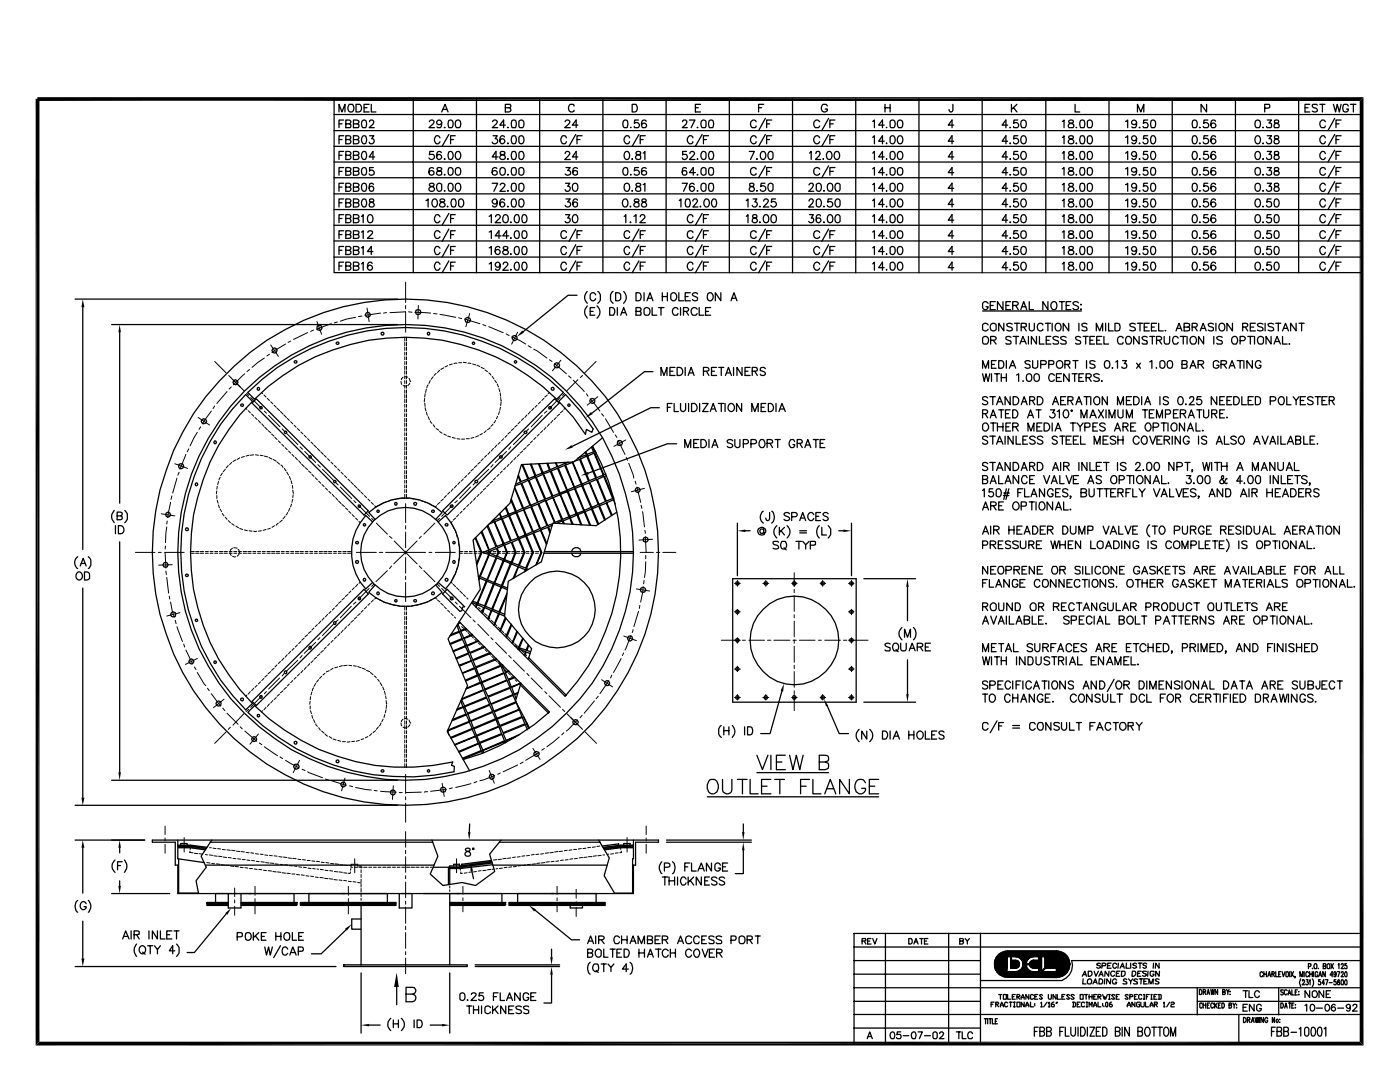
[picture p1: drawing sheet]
<svg xmlns="http://www.w3.org/2000/svg" width="279mm" height="216mm" viewBox="0 0 279 216" stroke-linecap="round" stroke-linejoin="round" font-family="sans-serif">
<g fill="none" stroke="#000" stroke-width=".25">
<path d="M66.7 19.6v34.8M82.5 19.7v34.7M95.1 19.7v34.7M107.7 19.7v34.7M120.3 19.7v34.7M132.9 19.7v34.7M145.6 19.7v34.7M158.2 19.7v34.7M170.8 19.7v34.7M183.4 19.7v34.7M196 19.7v34.7M208.7 19.7v34.7"/>
<path d="M221.3 19.7v34.7M233.9 19.7v34.7M246.6 19.7v34.7M259.2 19.7v34.7M66.6 22.9h205.2M66.6 29.2h205.2M66.6 32.3h205.2M66.6 35.5h205.2M66.6 38.7h205.2M66.6 26.1h205.2M67.7 22.3v-1.5l.6 1.5 .5-1.5v1.5M67.7 27.8h.6"/>
<path d="M67.7 31h.6M67.7 34.2h.6M67.7 37.3h.6M67.7 24.7h.6M68.6 27.1h-.9v1.6M68.6 30.2h-.9v1.6M68.6 33.4h-.9v1.6M68.6 36.6h-.9v1.6M68.6 39.7h-.9v1.6M68.6 24h-.9v1.5M69 27.8h.9l.1-.3-.1-.2-.2-.2h-.7v1.6h.7l.2-.2 .1-.3-.3-.4M69 31l.9-.1 .1-.2-.1-.3-.2-.2h-.7v1.6h.7l.2-.1 .1-.4-.3-.3"/>
<path d="M69 34.2h.7l.2-.2 .1-.3-.3-.3h-.7v1.6h.7l.3-.3-.1-.4-.2-.1M69 37.3l.9-.1 .1-.4-.3-.2h-.7v1.6h.7l.2-.2 .1-.4-.3-.3M69 24.7l.9-.1 .1-.2-.1-.4h-.9v1.5h.9l.1-.5-.3-.3M69.7 20.8h.7a.85 .85 0 0 1 .3 1 .85 .85 0 0 1-.8 .5l-.4-.3a1.15 1.15 0 0 1 .2-1.2zM70.5 27.8h1l.1-.4-.4-.3h-.7v1.6h.7l.4-.2v-.5l-.4-.2M70.5 31l1-.1 .1-.3-.4-.4h-.7v1.6h.7l.4-.1v-.6l-.4-.1M70.5 34.2h.7l.4-.2v-.5l-.4-.1h-.7v1.6h.7l.4-.3v-.4l-.4-.1M70.5 37.3l1-.1 .1-.4-.4-.2h-.7v1.6h.7a.46 .46 0 0 0 .4-.6l-.4-.3M70.5 24.7l1-.1 .1-.2-.1-.4h-1v1.5h1l.1-.5v-.2l-.4-.1M71 20.8h.8l.3 .6a.77 .77 0 0 1-.5 .9h-.6zM72.2 36.8a.47 .47 0 0 1 .5-.2 .47 .47 0 0 1 .4 .2l.1 .4a.85 .85 0 0 1-.5 1h-.1a.99 .99 0 0 1-.4-1.4zM72.4 27.2l.3-.1a.93 .93 0 0 1 .4 1.3l-.1 .2-.4 .1a1.02 1.02 0 0 1-.2-1.5z"/>
<path d="M72.4 30.3l.3-.1a.93 .93 0 0 1 .4 1.3l-.1 .2-.4 .1a1.02 1.02 0 0 1-.2-1.5zM72.4 33.5a.45 .45 0 0 1 .7 .2v1a.47 .47 0 0 1-.4 .3 .47 .47 0 0 1-.5-.3 1.15 1.15 0 0 1 .2-1.2zM72.4 39.8l.3-.1a.93 .93 0 0 1 .4 1.3l-.1 .2-.4 .1a1.02 1.02 0 0 1-.2-1.5zM72.4 24a.45 .45 0 0 1 .7 .2l.1 .6-.2 .7h-.6a1.14 1.14 0 0 1 0-1.5zM72.7 21.5h.5M73.7 20.8h-1v1.5h1M73.8 39.8v.4l.6 .3a.45 .45 0 0 1 .3 .4 .45 .45 0 0 1-.4 .4l-.5-.1-.1-.4 .1-.3a.62 .62 0 0 0 .8-.5l-.3-.3zM73.8 27.1h.8l-.4 .6a.51 .51 0 0 1 .4 .8 .51 .51 0 0 1-.9-.1M73.8 24.3v-.2l.2-.1h.3l.3 .2-.2 .6-.7 .7h1M74.1 20.8v1.5h.9M74.5 33.4h-.7v.7a.54 .54 0 0 1 .7 0 .54 .54 0 0 1 .1 .7l-.6 .2-.3-.3M74.5 36.8l-.1-.1a.45 .45 0 0 0-.6 .1l-.1 .4a.67 .67 0 0 0 .5 1l.2-.1 .2-.4-.2-.5h-.6l-.1 .4"/>
<path d="M74.8 31.3h-1.1l.7-1.1v1.6M85.7 24.3a.44 .44 0 0 1 .6-.4 .44 .44 0 0 1 .2 .6l-.9 1h1.1M85.8 36.7v.4l.7 .2 .2 .3a.55 .55 0 0 1-.5 .6 .55 .55 0 0 1-.6-.6l.3-.3 .6-.2 .1-.3a.6 .6 0 0 0-.8-.1zM86.5 39.8l.2-.1a.84 .84 0 0 1 .6 .8 .84 .84 0 0 1-.6 .8 .96 .96 0 0 1-.2-1.5zM86.5 33.6v-.1a.55 .55 0 0 0-.8 .2 .99 .99 0 0 0 .2 1.2l.3 .1 .3-.2v-.6l-.4-.2-.4 .2-.1 .2M86.5 30.2h-.7l-.1 .7 .8-.1a.57 .57 0 0 1 0 .9 .57 .57 0 0 1-.9-.2M87.2 36.8a.54 .54 0 0 1 .9 0v1l-.1 .3-.4 .1a.99 .99 0 0 1-.4-1.4zM87.3 33.5v.4l.8 .4v.6a.67 .67 0 0 1-1-.2l.1-.4 .9-.4v-.1v-.3l-.3-.1zM87.8 27.5l-.3-.4h-.4a.95 .95 0 0 0 0 1.6h.4l.3-.4M87.9 39.8v.4a1.03 1.03 0 0 1 .9 .6 .53 .53 0 0 1-.4 .6 .53 .53 0 0 1-.6-.4 .53 .53 0 0 1 .3-.6l.6-.2v-.2a.6 .6 0 0 0-.8-.2zM88.1 30.5a.45 .45 0 0 0-.7-.2 .9 .9 0 0 0 .2 1.5 .5 .5 0 0 0 .5-.5 .5 .5 0 0 0-.5-.5 .5 .5 0 0 0-.5 .5M88.1 22.3l.7-1.5 .6 1.5"/>
<path d="M88.1 24.5v.2l-.5 .2-.4-.2a.5 .5 0 0 1 .3-.7 .5 .5 0 0 1 .6 .5v.7l-.2 .3h-.6l-.1-.2M88.4 21.8h.8M88.7 34.8v.1h.1M88.7 31.7h.1M88.7 38v.1h.1M88.7 25.4v.1h.1M89.6 33.5a.52 .52 0 0 1 .7 .2 1.02 1.02 0 0 1-.3 1.3l-.4-.1-.1-.2-.1-.6zM89.6 30.3l.2-.1a.84 .84 0 0 1 .6 .8 .84 .84 0 0 1-.6 .8 .93 .93 0 0 1-.3-1.2zM89.6 36.7a.52 .52 0 0 1 .7 .1 .87 .87 0 0 1-.5 1.4 .99 .99 0 0 1-.3-1.4zM89.6 24a.52 .52 0 0 1 .7 .2 1.33 1.33 0 0 1-.1 1.3h-.6l-.2-.7zM89.6 26.8l-1.4 2.4M89.9 27.8h.6"/>
<path d="M90.2 39.8a.48 .48 0 0 1 .7 .2l.1 .4a.85 .85 0 0 1-.4 .9h-.2a.93 .93 0 0 1-.3-1.3zM90.9 27.1h-1v1.6M90.9 36.8a.55 .55 0 0 1 1 0 .87 .87 0 0 1-.5 1.4 .91 .91 0 0 1-.5-1.4zM91.1 33.5a.52 .52 0 0 1 .8 .2 1.02 1.02 0 0 1-.4 1.3l-.4-.1a1.02 1.02 0 0 1 0-1.4zM91.1 30.3l.3-.1a.84 .84 0 0 1 .6 .8 .84 .84 0 0 1-.6 .8 .96 .96 0 0 1-.3-1.5zM91.1 24a.52 .52 0 0 1 .8 .2 1.33 1.33 0 0 1-.2 1.3h-.6a1.14 1.14 0 0 1 0-1.5zM91.7 39.8l.3-.1a.84 .84 0 0 1 .6 .8 .84 .84 0 0 1-.6 .8l-.5-.3v-1zM98.2 36.6h1.1l-.7 1.6M98.3 24.3a.44 .44 0 0 1 .6-.4 .44 .44 0 0 1 .3 .6l-1 1h1.1M98.4 27.1h.8l-.4 .6a.54 .54 0 0 1 .4 .9 .54 .54 0 0 1-1-.2M99.2 33.6l-.1-.1a.55 .55 0 0 0-.8 .2 .99 .99 0 0 0 .2 1.2l.3 .1 .4-.2v-.6l-.5-.2-.4 .2-.1 .2M99.4 31.3h-1.2l.8-1.1v1.6"/>
<path d="M99.8 36.9a.44 .44 0 0 1 .6-.3 .44 .44 0 0 1 .3 .6l-1 1h1.1M99.9 30.3v.5l.7 .2a.45 .45 0 0 1 .1 .7 .52 .52 0 0 1-.9 0 .52 .52 0 0 1 .4-.8l.5-.1 .1-.3a.6 .6 0 0 0-.9-.2zM100 33.5a.55 .55 0 0 1 .8 .2 .95 .95 0 0 1-.5 1.3l-.3-.1a1.02 1.02 0 0 1 0-1.4zM100.7 40a.45 .45 0 0 0-.7-.2 .9 .9 0 0 0 .3 1.5 .5 .5 0 0 0 .5-.5 .5 .5 0 0 0-.5-.5 .5 .5 0 0 0-.6 .5M100.7 27.3a.45 .45 0 0 0-.7-.1 .9 .9 0 0 0 .3 1.5 .5 .5 0 0 0 .5-.5 .5 .5 0 0 0-.5-.5 .5 .5 0 0 0-.6 .5M100.8 21.5h1l.1-.3-.1-.4h-1v1.5h.7l.4-.2a.46 .46 0 0 0-.4-.6M100.8 25h-1.1l.8-1v1.5M101.4 31.7h-.1h.1M101.4 34.8l-.1 .1h.1M101.4 38l-.1 .1h.1M101.4 28.5l-.1 .1h.1M101.4 25.4l-.1 .1h.1"/>
<path d="M102.2 30.3a.48 .48 0 0 1 .8 .3v.3a.85 .85 0 0 1-.4 .9h-.1a.93 .93 0 0 1-.4-1.2zM102.2 33.5a.52 .52 0 0 1 .8 .2v1a.47 .47 0 0 1-.5 .3 .47 .47 0 0 1-.4-.3l-.1-.6zM102.2 36.7a.52 .52 0 0 1 .8 .1v.4a.85 .85 0 0 1-.4 1h-.1a.99 .99 0 0 1-.4-1.4zM102.2 39.8a.48 .48 0 0 1 .8 .2v.4a.85 .85 0 0 1-.4 .9h-.1a.93 .93 0 0 1-.4-1.3zM102.2 27.2a.48 .48 0 0 1 .8 .2v.4a.85 .85 0 0 1-.4 .9h-.1a.93 .93 0 0 1-.4-1.3zM102.2 24a.52 .52 0 0 1 .8 .2v.6l-.1 .7h-.7l-.2-.7zM103.6 36.8a.55 .55 0 0 1 .9 0 .87 .87 0 0 1-.5 1.4l-.4-.4zM103.7 30.3l.3-.1a.84 .84 0 0 1 .6 .8 .84 .84 0 0 1-.6 .8l-.4-.3v-.9zM103.7 33.5a.52 .52 0 0 1 .8 .2 1.02 1.02 0 0 1-.4 1.3l-.5-.3v-1zM103.7 39.8l.3-.1a.84 .84 0 0 1 .6 .8 .84 .84 0 0 1-.6 .8l-.4-.3v-1zM103.7 27.2l.3-.1a.84 .84 0 0 1 .6 .8 .84 .84 0 0 1-.6 .8l-.4-.3v-1zM103.7 24a.52 .52 0 0 1 .8 .2 1.33 1.33 0 0 1-.2 1.3h-.6l-.1-.3v-1z"/>
<path d="M112.8 30.6a.44 .44 0 0 1 .5-.4 .44 .44 0 0 1 .3 .6l-.9 1h1.1M112.8 24.3a.44 .44 0 0 1 .6-.4 .44 .44 0 0 1 .2 .6l-.9 1h1.1M112.9 36.6h.8l-.4 .6a.51 .51 0 0 1 .4 .8 .51 .51 0 0 1-.9-.2M113 33.4h.8l-.5 .6a.48 .48 0 0 1 .6 .4 .48 .48 0 0 1-.5 .6l-.6-.3M113 39.7h.8l-.5 .6a.54 .54 0 0 1 .5 .5 .54 .54 0 0 1-.4 .6 .54 .54 0 0 1-.6-.4M113 27.5l-.1-.3-.5-.1a.95 .95 0 0 0 0 1.6l.5-.1 .1-.3M114.3 36.8a.55 .55 0 0 1 .9 0 .87 .87 0 0 1-.5 1.4 .91 .91 0 0 1-.4-1.4zM114.6 21.2l-.2-.4h-.6a.78 .78 0 0 0-.3 1.1 .78 .78 0 0 0 1.1 .3v-.2M114.9 26.8l-1.4 2.4M115.2 27.8h.5M115.2 33.6v-.1a.52 .52 0 0 0-.8 .2 .91 .91 0 0 0 .3 1.3l.5-.2v-.6l-.5-.2-.3 .2-.1 .2M115.2 40a.45 .45 0 0 0-.6-.2 .9 .9 0 0 0 .2 1.5l.4-.2v-.6a.5 .5 0 0 0-.5-.2 .5 .5 0 0 0-.4 .5"/>
<path d="M115.3 31.3h-1.1l.8-1.1v1.6M115.3 25h-1.1l.8-1v1.5M116.2 27.1h-1v1.6M124.5 39.8l.2-.1a.84 .84 0 0 1 .6 .8 .84 .84 0 0 1-.6 .8 .96 .96 0 0 1-.2-1.5zM124.6 33.5a.45 .45 0 0 1 .6 .2v1a.47 .47 0 0 1-.4 .3 .47 .47 0 0 1-.4-.3 1.15 1.15 0 0 1 .2-1.2zM124.6 24a.45 .45 0 0 1 .6 .2l.1 .6-.2 .7h-.5a1.14 1.14 0 0 1 0-1.5zM124.6 36.8a.55 .55 0 0 1 1 0 .87 .87 0 0 1-.5 1.4 .91 .91 0 0 1-.5-1.4zM124.8 30.3l.3-.1a.84 .84 0 0 1 .6 .8 .84 .84 0 0 1-.6 .8 .96 .96 0 0 1-.3-1.5zM125.7 27.5l-.4-.4a.8 .8 0 0 0-.8 .8 .8 .8 0 0 0 .8 .8l.4-.4M125.9 34.8v.1M125.9 25.4v.1M126.2 20.8h.7a.87 .87 0 0 1 .3 1.1 .87 .87 0 0 1-1 .4z"/>
<path d="M126.2 31.7h-.1h.1M126.2 38l-.1 .1h.1M126.7 39.8l-.1 .3 .9 .5v.5a.53 .53 0 0 1-.9 .1 .53 .53 0 0 1 .3-.8l.5-.2 .1-.2a.6 .6 0 0 0-.8-.2zM127 30.3v.5l.9 .3v.6a.53 .53 0 0 1-.9 0 .53 .53 0 0 1 .3-.8l.5-.1 .1-.3a.6 .6 0 0 0-.9-.2zM127 36.7v.4l.9 .4v.5l-.4 .2a.51 .51 0 0 1-.7-.6l.3-.3 .7-.2 .1-.3a.6 .6 0 0 0-.9-.1zM127.4 33.4h-.7l-.1 .7a.58 .58 0 0 1 .8-.1 .58 .58 0 0 1 .1 .8 .69 .69 0 0 1-.9 0v-.1M127.4 24h-.7l-.1 .6a.57 .57 0 0 1 .8 0 .57 .57 0 0 1-.1 .9h-.6l-.1-.3M127.5 26.8l-1.3 2.4M127.8 27.8h.6M128.2 39.8l-.1 .2a.62 .62 0 0 0 .8 .5l.1 .5-.3 .3-.6-.2-.1-.3 .2-.3a.62 .62 0 0 0 .8-.5l-.3-.3zM128.4 30.6l.3-.4v1.6M128.4 36.8h.1l.2-.2v1.6"/>
<path d="M128.8 27.1h-1v1.6M129 33.6l-.1-.1a.55 .55 0 0 0-.8 .2 .99 .99 0 0 0 .2 1.2 .48 .48 0 0 0 .6-.1 .48 .48 0 0 0 .1-.6 .55 .55 0 0 0-1 .2M129 24.2l-.1-.2a.55 .55 0 0 0-.8 .2 1.18 1.18 0 0 0 .2 1.3h.5a.5 .5 0 0 0 0-.9 .5 .5 0 0 0-.8 .4M136.2 36.6h1l-.8 1.6M136.2 24.3v-.2l.3-.1h.3l.3 .2-.2 .6-.7 .7h1M136.9 39.8a.48 .48 0 0 1 .8 .2l.1 .4a.85 .85 0 0 1-.5 .9h-.1a.93 .93 0 0 1-.4-1.3zM137 33.6l-.1-.1a.45 .45 0 0 0-.7 .2v1.1a.47 .47 0 0 0 .8 0 .47 .47 0 0 0-.2-.7 .47 .47 0 0 0-.6 .3M137 30.2h-.8v.7l.7-.1a.54 .54 0 0 1 .1 .9 .54 .54 0 0 1-.8-.2M137.6 24h1.1l-.8 1.5M137.7 30.6a.44 .44 0 0 1 .5-.4 .44 .44 0 0 1 .3 .6l-.9 1h1.1M138.3 27.5v-.2l-.4-.2a.8 .8 0 0 0-.8 .8 .8 .8 0 0 0 .8 .8l.4-.3v-.1M138.5 36.8l-.1-.1a.55 .55 0 0 0-.7 .1 .97 .97 0 0 0 .4 1.4 .5 .5 0 0 0 .5-.5 .5 .5 0 0 0-.5-.5 .5 .5 0 0 0-.5 .4"/>
<path d="M138.8 34.4h-1.2l.8-1v1.6M138.8 21.5h.6M139.2 34.8l-.1 .1h.2M139.2 31.7h-.1h.2M139.2 38l-.1 .1h.2M139.2 25.4l-.1 .1h.2M139.8 20.8h-1v1.5h1M140 36.8a.54 .54 0 0 1 .9 0v1l-.2 .3-.4 .1a.99 .99 0 0 1-.3-1.4zM140.1 33.5a.55 .55 0 0 1 .8 .2v1a.55 .55 0 0 1-.9 0 1.15 1.15 0 0 1 .1-1.2zM140.1 30.3h.6l.2 .3v.9l-.2 .2-.4 .1a1.02 1.02 0 0 1-.2-1.5zM140.1 24a.55 .55 0 0 1 .8 .2v1l-.2 .3h-.6a1.14 1.14 0 0 1 0-1.5zM140.1 26.8l-1.3 2.4"/>
<path d="M140.4 27.8h.6M140.7 39.8l.2-.1a.81 .81 0 0 1 .7 .8 .81 .81 0 0 1-.7 .8 1.02 1.02 0 0 1-.2-1.5zM141.4 27.1h-1v1.6M141.6 33.5a.52 .52 0 0 1 .7 .2v1a.47 .47 0 0 1-.4 .3 .47 .47 0 0 1-.4-.3l-.1-.6zM141.6 30.3a.48 .48 0 0 1 .7 .3l.1 .3a.85 .85 0 0 1-.4 .9h-.2a.93 .93 0 0 1-.3-1.2zM141.6 36.7a.52 .52 0 0 1 .7 .1l.1 .4a.85 .85 0 0 1-.4 1h-.2a.99 .99 0 0 1-.3-1.4zM141.6 24a.52 .52 0 0 1 .7 .2l.1 .6-.2 .7h-.6l-.2-.7zM142.2 39.8l.4-.1a.93 .93 0 0 1 .3 1.3l-.1 .2-.4 .1a1.02 1.02 0 0 1-.2-1.5zM149.5 30.2h1l-.7 1.6M149.6 36.7v.4l.2 .1a.64 .64 0 0 1 .7 .8 .64 .64 0 0 1-.9 .1 .73 .73 0 0 1 .8-1v-.4zM150.3 39.7h.8l-.5 .6a.51 .51 0 0 1 .4 .8 .51 .51 0 0 1-.9-.1M150.9 33.8v-.2a.72 .72 0 0 0-1.1 .6 .72 .72 0 0 0 1.1 .6v-.2"/>
<path d="M150.9 27.5a.49 .49 0 0 0-.4-.4 .49 .49 0 0 0-.5 .2 .76 .76 0 0 0-.2 1 .76 .76 0 0 0 .9 .3l.2-.3M150.9 24.3v-.1a.52 .52 0 0 0-.8-.2 .92 .92 0 0 0 0 1.5h.6l.2-.4M151.1 31.7h-.1h.1M151.1 38l-.1 .1h.1M151.4 21.5h.6M152 30.3l.2-.1a.84 .84 0 0 1 .6 .8 .84 .84 0 0 1-.6 .8 .96 .96 0 0 1-.2-1.5zM152.4 20.8h-1v1.5M152.7 36.6h-.8l-.1 .6a.58 .58 0 0 1 .9 0 .58 .58 0 0 1-.1 .9 .58 .58 0 0 1-.9-.3M152.7 33.1l-1.3 2.4M152.7 26.8l-1.3 2.4M152.7 23.6l-1.3 2.5M153 27.8h.6"/>
<path d="M153 34.2h.6M153 24.7h.6M153.3 36.8a.54 .54 0 0 1 1 0v1l-.2 .3-.4 .1a.99 .99 0 0 1-.4-1.4zM153.5 30.3h.6l.2 .3v.9l-.2 .2-.4 .1a1.02 1.02 0 0 1-.2-1.5zM154 33.4h-1v1.6M154 27.1h-1v1.6M154 24h-1v1.5M154.8 39.7h-.8l-.1 .7a.58 .58 0 0 1 .9 0 .58 .58 0 0 1-.1 .8 .58 .58 0 0 1-.9-.2M161.5 36.9l.2-.3h.4l.2 .2-.2 .6-.7 .8h1M161.6 30.6l.3-.4v1.6M162.8 30.6l.1-.3 .2-.1 .5 .1 .1 .4-.2 .4-.8 .7h1.1M162.9 36.8a.55 .55 0 0 1 .9 0 .87 .87 0 0 1-.5 1.4l-.4-.4z"/>
<path d="M163.1 39.8l.2-.1a.84 .84 0 0 1 .6 .8 .84 .84 0 0 1-.6 .8l-.4-.3v-1zM163.6 33.8a.72 .72 0 0 0-1.2 .2 .72 .72 0 0 0 .8 1l.4-.4M163.6 27.5a.55 .55 0 0 0-.5-.4 .55 .55 0 0 0-.5 .2 .76 .76 0 0 0-.2 1 .76 .76 0 0 0 .9 .3l.3-.3M163.6 24.3a.7 .7 0 0 0-1-.2 .7 .7 0 0 0-.1 1l.2 .4h.6l.3-.4M164.3 31.7v.1v-.1M164.4 38v.2l.1-.1M165.1 21.2l-.2-.4h-.6a.83 .83 0 0 0-.4 .9 .83 .83 0 0 0 .8 .6l.4-.3v-.3h-.4M165.2 30.3l.2-.1a.84 .84 0 0 1 .7 .8 .84 .84 0 0 1-.7 .8 .96 .96 0 0 1-.2-1.5zM165.2 36.8a.55 .55 0 0 1 .9 0 .78 .78 0 0 1 .1 .9 .78 .78 0 0 1-.8 .4 1.27 1.27 0 0 1-.2-1.3zM165.4 33.1l-1.4 2.4M165.4 26.8l-1.4 2.4M165.4 23.6l-1.4 2.5"/>
<path d="M165.6 27.8h.7M165.6 34.2h.7M165.6 24.7h.7M166 39.7h-.7l-.1 .7a.58 .58 0 0 1 .9 0 .58 .58 0 0 1-.2 .8 .58 .58 0 0 1-.8-.2M166.6 33.4h-1v1.6M166.6 27.1h-1v1.6M166.6 24h-1v1.5M166.7 30.3l.3-.1a.84 .84 0 0 1 .6 .8 .84 .84 0 0 1-.6 .8 .96 .96 0 0 1-.3-1.5zM166.7 36.8a.54 .54 0 0 1 .9 0v1l-.1 .3-.4 .1a.99 .99 0 0 1-.4-1.4zM166.9 39.8h.6l.1 .2v1l-.1 .2-.4 .1a1.02 1.02 0 0 1-.2-1.5zM174.2 36.8l.3-.2v1.6M174.2 30.6l.3-.4v1.6"/>
<path d="M174.2 33.7l.3-.3v1.6M174.2 27.4l.3-.3v1.6M174.2 24.2l.3-.2v1.5M176.5 37.6h-1.1l.7-1v1.6M176.5 31.3h-1.1l.7-1.1v1.6M176.5 34.4h-1.1l.7-1v1.6M176.5 28.2h-1.1l.7-1.1v1.6M176.5 25h-1.1l.7-1v1.5M176.6 21.5h1M176.6 20.8v1.5M177 38v.1M177 31.7h.1"/>
<path d="M177 34.8v.1M177 28.5v.1M177 25.4v.1M177.6 36.8a.55 .55 0 0 1 1 0 .87 .87 0 0 1-.5 1.4l-.5-.4zM177.6 20.8v1.5M177.8 39.8l.3-.1a.84 .84 0 0 1 .6 .8 .84 .84 0 0 1-.6 .8l-.5-.3v-1zM177.8 30.3l.3-.1a.84 .84 0 0 1 .6 .8 .84 .84 0 0 1-.6 .8l-.5-.3v-.9zM177.8 33.5a.52 .52 0 0 1 .8 .2 1.02 1.02 0 0 1-.4 1.3l-.6-.3v-1zM177.8 27.2l.3-.1a.84 .84 0 0 1 .6 .8 .84 .84 0 0 1-.6 .8l-.5-.3v-1zM177.8 24a.52 .52 0 0 1 .8 .2 1.33 1.33 0 0 1-.2 1.3h-.6l-.2-.3v-1zM179.2 36.8a.55 .55 0 0 1 .9 0 .78 .78 0 0 1 .1 .9 .78 .78 0 0 1-.9 .4 1.27 1.27 0 0 1-.1-1.3zM179.3 39.8l.3-.1a.84 .84 0 0 1 .6 .8 .84 .84 0 0 1-.6 .8 .96 .96 0 0 1-.3-1.5z"/>
<path d="M179.3 30.3l.3-.1a.84 .84 0 0 1 .6 .8 .84 .84 0 0 1-.6 .8 .96 .96 0 0 1-.3-1.5zM179.3 33.5a.55 .55 0 0 1 .8 .2 .95 .95 0 0 1-.4 1.3l-.4-.1a1.02 1.02 0 0 1 0-1.4zM179.3 27.2l.3-.1a.84 .84 0 0 1 .6 .8 .84 .84 0 0 1-.6 .8 .96 .96 0 0 1-.3-1.5zM179.3 24a.55 .55 0 0 1 .8 .2 1.33 1.33 0 0 1-.2 1.3h-.6a1.14 1.14 0 0 1 0-1.5zM190.2 20.8v1.2l-.4 .3a.44 .44 0 0 1-.4-.5M190.3 37.6h-1.1l.8-1v1.6M190.3 31.3h-1.1l.8-1.1v1.6M190.3 34.4h-1.1l.8-1v1.6M190.3 28.2h-1.1l.8-1.1v1.6M190.3 25h-1.1l.8-1v1.5M201.1 37.6h-1.1l.8-1v1.6M201.1 34.4h-1.1l.8-1v1.6"/>
<path d="M201.1 31.3h-1.1l.8-1.1v1.6M201.1 25h-1.1l.8-1v1.5M201.1 28.2h-1.1l.8-1.1v1.6M201.6 38l-.1 .1h.2M201.6 34.8l-.1 .1h.2M201.6 31.7h-.1h.2M201.6 25.4l-.1 .1h.2M201.6 28.5l-.1 .1h.2M201.9 20.8v1.5M202.3 21.5l.7 .8M203 20.8l-1.1 1M203.1 36.6h-.7l-.1 .6a.59 .59 0 0 1 .8 0 .59 .59 0 0 1 0 .8 .59 .59 0 0 1-.8 0v-.2"/>
<path d="M203.1 39.7h-.7l-.1 .7a.58 .58 0 0 1 .8-.1 .58 .58 0 0 1 0 .9 .58 .58 0 0 1-.8-.1v-.1M203.1 33.4h-.7l-.1 .7a.58 .58 0 0 1 .7-.1 .58 .58 0 0 1 .2 .8 .69 .69 0 0 1-.9 0v-.1M203.1 30.2h-.7l-.1 .7 .7-.1a.54 .54 0 0 1 .1 .9 .54 .54 0 0 1-.8-.2M203.1 24h-.7l-.1 .6a.57 .57 0 0 1 .8 0 .57 .57 0 0 1-.1 .9h-.6l-.1-.3M203.1 27.1h-.7l-.1 .7a.58 .58 0 0 1 .8-.1 .58 .58 0 0 1 0 .9 .58 .58 0 0 1-.8-.1v-.1M203.8 36.8a.55 .55 0 0 1 .9 0 .78 .78 0 0 1 .1 .9 .78 .78 0 0 1-.8 .4 1.27 1.27 0 0 1-.2-1.3zM204 39.8l.2-.1a.84 .84 0 0 1 .6 .8 .84 .84 0 0 1-.6 .8 .96 .96 0 0 1-.2-1.5zM204 33.5a.55 .55 0 0 1 .7 .2 .95 .95 0 0 1-.4 1.3l-.3-.1a1.02 1.02 0 0 1 0-1.4zM204 30.3l.2-.1a.84 .84 0 0 1 .6 .8 .84 .84 0 0 1-.6 .8 .96 .96 0 0 1-.2-1.5zM204 24a.55 .55 0 0 1 .7 .2 1.33 1.33 0 0 1-.1 1.3h-.6a1.14 1.14 0 0 1 0-1.5zM204 27.2l.2-.1a.84 .84 0 0 1 .6 .8 .84 .84 0 0 1-.6 .8 .96 .96 0 0 1-.2-1.5zM212 36.8h.2l.2-.2v1.6"/>
<path d="M212 33.7l.4-.3v1.6M212 30.6l.4-.4v1.6M212 24.2h.2l.2-.2v1.5M212 27.4l.4-.3v1.6M213.4 36.7v.4l.6 .2 .3 .3a.55 .55 0 0 1-.5 .6 .55 .55 0 0 1-.6-.6l.3-.3 .6-.2 .1-.3a.6 .6 0 0 0-.8-.1zM213.4 39.8v.4a1.03 1.03 0 0 1 .9 .6 .52 .52 0 0 1-.6 .5 .52 .52 0 0 1-.4-.7l.8-.4 .1-.2a.6 .6 0 0 0-.8-.2zM213.4 33.5v.4l.8 .4 .1 .1a.55 .55 0 0 1-.5 .6 .55 .55 0 0 1-.6-.6l1-.6-.1-.3-.2-.1zM213.4 30.3v.5l.6 .2a.45 .45 0 0 1 .1 .7 .52 .52 0 0 1-.7 .1 .52 .52 0 0 1 .1-.8l.6-.2 .1-.3a.6 .6 0 0 0-.8-.2zM213.4 24v.5l.8 .3 .1 .2-.2 .5h-.7l-.2-.3 .1-.4 .8-.3 .1-.3a.6 .6 0 0 0-.8-.2zM213.4 27.2v.4a1.03 1.03 0 0 1 .9 .6 .52 .52 0 0 1-.6 .5 .52 .52 0 0 1-.4-.7l.8-.4 .1-.3a.6 .6 0 0 0-.8-.1zM214.6 20.8v1.5h.9M214.8 38v.2l.1-.1"/>
<path d="M214.8 34.8l-.1 .1h.2M214.8 31.7h-.1h.2M214.8 25.4l-.1 .1h.2M214.8 28.5v.2l.1-.1M215.7 36.7a.52 .52 0 0 1 .7 .1l.1 .4a.85 .85 0 0 1-.4 1h-.2a.99 .99 0 0 1-.3-1.4zM215.7 39.8a.48 .48 0 0 1 .7 .2l.1 .4a.85 .85 0 0 1-.4 .9h-.2a.93 .93 0 0 1-.3-1.3zM215.7 33.5a.52 .52 0 0 1 .7 .2v1a.47 .47 0 0 1-.4 .3 .47 .47 0 0 1-.4-.3l-.1-.6zM215.7 30.3a.48 .48 0 0 1 .7 .3l.1 .3a.85 .85 0 0 1-.4 .9h-.2a.93 .93 0 0 1-.3-1.2zM215.7 24a.52 .52 0 0 1 .7 .2l.1 .6-.2 .7h-.6l-.2-.7zM215.7 27.2a.48 .48 0 0 1 .7 .2l.1 .4a.85 .85 0 0 1-.4 .9h-.2a.93 .93 0 0 1-.3-1.3zM217 36.8a.55 .55 0 0 1 .9 0 .87 .87 0 0 1-.5 1.4l-.4-.4zM217.2 39.8l.2-.1a.84 .84 0 0 1 .6 .8 .84 .84 0 0 1-.6 .8l-.4-.3v-1z"/>
<path d="M217.2 33.5a.52 .52 0 0 1 .7 .2 1.02 1.02 0 0 1-.3 1.3l-.6-.3v-1zM217.2 30.3l.2-.1a.84 .84 0 0 1 .6 .8 .84 .84 0 0 1-.6 .8l-.4-.3v-.9zM217.2 24a.52 .52 0 0 1 .7 .2 1.33 1.33 0 0 1-.1 1.3h-.6l-.2-.3v-1zM217.2 27.2l.2-.1a.84 .84 0 0 1 .6 .8 .84 .84 0 0 1-.6 .8l-.4-.3v-1zM224.6 36.8l.5-.2v1.6M224.6 30.6l.5-.4v1.6M224.6 33.7l.5-.3v1.6M224.6 27.4l.5-.3v1.6M224.6 24.2l.5-.2v1.5M226.8 37.1l-.2 .4h-.5a.5 .5 0 0 1 0-.9 .5 .5 0 0 1 .7 .5 .82 .82 0 0 1-.6 1.1l-.3-.3M226.8 30.8a.51 .51 0 0 1-.7 .4 .51 .51 0 0 1-.2-.8 .51 .51 0 0 1 .8 .1 .78 .78 0 0 1 .1 .9 .78 .78 0 0 1-.8 .3l-.1-.1M226.8 33.9a.48 .48 0 0 1-.7 .4 .48 .48 0 0 1 0-.8h.5a.86 .86 0 0 1-.4 1.5l-.3-.2"/>
<path d="M226.8 27.6a.51 .51 0 0 1-.6 .5 .51 .51 0 0 1-.3-.8 .51 .51 0 0 1 .8 0 .87 .87 0 0 1-.5 1.4l-.3-.3M226.8 24.5a.48 .48 0 0 1-.7 .3 .48 .48 0 0 1 0-.8 .51 .51 0 0 1 .7 .5l-.1 .7-.1 .3h-.6l-.1-.2M227 22.3v-1.5l.7 1.5 .6-1.5v1.5M227.4 38l-.1 .1h.2M227.4 31.7h-.1h.2M227.4 34.8l-.1 .1h.2M227.4 28.5l-.1 .1h.2M227.4 25.4l-.1 .1h.2M229 36.6h-.7l-.1 .6a.56 .56 0 0 1 .7 0 .72 .72 0 0 1 0 .9 .54 .54 0 0 1-.8-.3M229 39.7h-.7l-.1 .7a.54 .54 0 0 1 .8 0 .54 .54 0 0 1-.1 .8 .54 .54 0 0 1-.8-.2M229 30.2h-.7l-.1 .7 .7-.1a.62 .62 0 0 1-.2 1l-.4-.1-.2-.2M229 33.4h-.7l-.1 .7a.56 .56 0 0 1 .7-.1l.2 .4a.54 .54 0 0 1-.3 .6 .54 .54 0 0 1-.7-.3"/>
<path d="M229 27.1h-.7l-.1 .7a.54 .54 0 0 1 .8 0 .54 .54 0 0 1-.1 .8 .54 .54 0 0 1-.8-.2M229 24h-.7l-.1 .6a.56 .56 0 0 1 .7-.1 .72 .72 0 0 1 0 1h-.6l-.2-.3M229.8 36.7a.52 .52 0 0 1 .8 .1 .87 .87 0 0 1-.6 1.4 .99 .99 0 0 1-.3-1.4zM229.8 39.8l.2-.1a.84 .84 0 0 1 .7 .8 .84 .84 0 0 1-.7 .8 .93 .93 0 0 1-.3-1.3zM229.8 30.3l.2-.1a.84 .84 0 0 1 .7 .8 .84 .84 0 0 1-.7 .8 .93 .93 0 0 1-.3-1.2zM229.8 33.5a.52 .52 0 0 1 .8 .2 1.02 1.02 0 0 1-.4 1.3l-.4-.1-.1-.2-.1-.6zM229.8 27.2l.2-.1a.84 .84 0 0 1 .7 .8 .84 .84 0 0 1-.7 .8 .93 .93 0 0 1-.3-1.3zM229.8 24a.52 .52 0 0 1 .8 .2 1.33 1.33 0 0 1-.2 1.3h-.6l-.2-.7zM238.1 36.7a.52 .52 0 0 1 .8 .1 .87 .87 0 0 1-.6 1.4 .99 .99 0 0 1-.3-1.4zM238.1 39.8l.2-.1a.84 .84 0 0 1 .6 .8 .84 .84 0 0 1-.6 .8 .93 .93 0 0 1-.3-1.3zM238.1 30.3l.2-.1a.84 .84 0 0 1 .6 .8 .84 .84 0 0 1-.6 .8 .93 .93 0 0 1-.3-1.2zM238.1 33.5a.52 .52 0 0 1 .8 .2 1.02 1.02 0 0 1-.4 1.3l-.4-.1-.1-.2-.1-.6z"/>
<path d="M238.1 27.2l.2-.1a.84 .84 0 0 1 .6 .8 .84 .84 0 0 1-.6 .8 .93 .93 0 0 1-.3-1.3zM238.1 24a.52 .52 0 0 1 .8 .2 1.33 1.33 0 0 1-.2 1.3h-.6l-.2-.7zM239.4 38v.2l.1-.1M239.4 31.7v.1l.1-.1M239.4 34.8v.2l.1-.1M239.4 28.5v.2l.1-.1M239.4 25.4v.1h.1M240.8 20.8v1.5l-1.1-1.5v1.5M241.1 36.6h-.8l-.1 .6a.58 .58 0 0 1 .9 0 .58 .58 0 0 1-.1 .9 .58 .58 0 0 1-.9-.3M241.1 39.7h-.8l-.1 .7a.58 .58 0 0 1 .9 0 .58 .58 0 0 1-.1 .8 .58 .58 0 0 1-.9-.2M241.1 30.2h-.8l-.1 .7 .8-.1a.57 .57 0 0 1 0 .9 .57 .57 0 0 1-.9-.2M241.1 33.4h-.8l-.1 .7a.58 .58 0 0 1 .9 0 .58 .58 0 0 1-.1 .9 .58 .58 0 0 1-.9-.3"/>
<path d="M241.1 27.1h-.8l-.1 .7a.58 .58 0 0 1 .9-.1 .58 .58 0 0 1-.1 .9 .58 .58 0 0 1-.9-.2M241.1 24h-.8l-.1 .6a.57 .57 0 0 1 .9 0 .57 .57 0 0 1-.1 .9h-.7l-.2-.3M242.6 36.8a.47 .47 0 0 0-.4-.2 .47 .47 0 0 0-.5 .2 1.05 1.05 0 0 0 .4 1.4 .51 .51 0 0 0 .5-.4 .51 .51 0 0 0-.4-.6 .51 .51 0 0 0-.6 .4M242.6 40a.45 .45 0 0 0-.7-.2 .9 .9 0 0 0 .3 1.5 .5 .5 0 0 0 .5-.5 .5 .5 0 0 0-.5-.5 .5 .5 0 0 0-.6 .5M242.6 30.5a.45 .45 0 0 0-.7-.2 .9 .9 0 0 0 .3 1.5 .5 .5 0 0 0 .5-.5 .5 .5 0 0 0-.5-.5 .5 .5 0 0 0-.6 .5M242.6 33.6l-.1-.1a.52 .52 0 0 0-.8 .2 .91 .91 0 0 0 .4 1.3l.5-.2v-.6l-.5-.2-.4 .2-.1 .2M242.6 27.3a.45 .45 0 0 0-.7-.1 .9 .9 0 0 0 .3 1.5 .5 .5 0 0 0 .5-.5 .5 .5 0 0 0-.5-.5 .5 .5 0 0 0-.6 .5M242.6 24.2a.47 .47 0 0 0-.4-.3 .47 .47 0 0 0-.5 .3 1.18 1.18 0 0 0 .2 1.3h.5a.5 .5 0 0 0 0-.9 .5 .5 0 0 0-.8 .4M250.5 33.7a.55 .55 0 0 1 1 0 .95 .95 0 0 1-.5 1.3l-.3-.1a1.15 1.15 0 0 1-.2-1.2zM250.5 36.8a.55 .55 0 0 1 1 0 .78 .78 0 0 1 0 .9 .78 .78 0 0 1-.8 .4 1.27 1.27 0 0 1-.2-1.3zM250.5 24.2a.55 .55 0 0 1 1 0 1.33 1.33 0 0 1-.2 1.3h-.6a1.33 1.33 0 0 1-.2-1.3zM250.7 30.3l.3-.1a.84 .84 0 0 1 .6 .8 .84 .84 0 0 1-.6 .8 .96 .96 0 0 1-.3-1.5z"/>
<path d="M250.7 39.8l.3-.1a.84 .84 0 0 1 .6 .8 .84 .84 0 0 1-.6 .8 .96 .96 0 0 1-.3-1.5zM250.7 27.2l.3-.1a.84 .84 0 0 1 .6 .8 .84 .84 0 0 1-.6 .8 .96 .96 0 0 1-.3-1.5zM252.1 31.7h-.1h.1M252.1 34.8l-.1 .1h.1M252.1 38l-.1 .1h.1M252.1 28.5l-.1 .1h.1M252.1 25.4l-.1 .1h.1M252.4 21.6l.9-.1v-.6l-.9-.1v1.5M252.9 30.2h.9l-.6 .6 .6 .2v.6a.56 .56 0 0 1-.6 .3 .56 .56 0 0 1-.5-.4M252.9 33.4h.9l-.6 .6 .6 .2v.6l-.2 .1a.6 .6 0 0 1-.9-.2M252.9 36.6h.9l-.6 .6 .6 .1v.6a.56 .56 0 0 1-.6 .3 .56 .56 0 0 1-.5-.4M252.9 27.1h.9l-.6 .6 .6 .1v.6a.56 .56 0 0 1-.6 .3 .56 .56 0 0 1-.5-.3"/>
<path d="M252.9 24h.9l-.6 .5 .6 .2v.6l-.2 .2h-.7l-.2-.3M253.7 39.7h-.8l-.1 .7a.58 .58 0 0 1 1 .1v.6a.56 .56 0 0 1-.6 .2 .56 .56 0 0 1-.5-.3M254.3 30.3v.5l.7 .2a.45 .45 0 0 1 .3 .4 .45 .45 0 0 1-.4 .4l-.6-.1v-.4l.1-.3 .7-.2a.36 .36 0 0 0-.2-.6zM254.3 33.5v.4l.9 .4 .1 .4a.6 .6 0 0 1-1 0 .73 .73 0 0 1 .8-.8l.1-.3a.64 .64 0 0 0-.9-.1zM254.3 36.7v.4l.2 .1a.64 .64 0 0 1 .7 .8 .64 .64 0 0 1-.9 .1 .73 .73 0 0 1 .8-1v-.4zM254.3 27.2v.4l.7 .2a.45 .45 0 0 1 .3 .5 .45 .45 0 0 1-.4 .4l-.6-.1v-.4l.1-.4a.62 .62 0 0 0 .8-.5l-.3-.2zM254.3 24v.5l.9 .3 .1 .4-.2 .3h-.8v-.3a.73 .73 0 0 1 .8-.7v-.5zM254.4 39.8l.3-.1a.84 .84 0 0 1 .6 .8 .84 .84 0 0 1-.6 .8 .93 .93 0 0 1-.4-1.3zM260.4 21.5h.6M261.4 20.8h-1v1.5h1M262.9 21l-.2-.2h-.6l-.2 .2 .2 .5 .5 .1 .3 .3v.3l-.3 .1-.7-.1M263.4 20.8h1"/>
<path d="M263.9 20.8v1.5M264.5 30.6l-.3-.4a.8 .8 0 0 0-.8 .8 .8 .8 0 0 0 .8 .8l.3-.3M264.5 33.8a.66 .66 0 0 0-1-.2 .66 .66 0 0 0 0 1l.3 .4 .5-.1 .2-.3M264.5 36.9l-.3-.3a.81 .81 0 0 0-.8 .8 .81 .81 0 0 0 .8 .8l.3-.4M264.5 27.5l-.3-.4a.8 .8 0 0 0-.8 .8 .8 .8 0 0 0 .8 .8l.3-.4M264.5 24.3l-.2-.3h-.5a.94 .94 0 0 0-.1 1.5h.6l.2-.4M266.1 20.8l.4 1.5 .4-1.5 .4 1.5 .3-1.5M266.4 30l-1.4 2.3M266.4 33.1l-1.4 2.4M266.4 36.2l-1.4 2.5M266.4 39.4l-1.4 2.4M266.4 26.8l-1.4 2.4"/>
<path d="M266.4 23.6l-1.4 2.5M266.6 27.8h.6M266.6 31h.6M266.6 34.2h.6M266.6 37.3h.6M266.6 24.7h.6M267.6 30.2h-1v1.6M267.6 33.4h-1v1.6M267.6 36.6h-1v1.6M267.6 39.7h-1v1.6M267.6 27.1h-1v1.6M267.6 24h-1v1.5"/>
<path d="M269.1 21.2l-.3-.4h-.6l-.2 .6a.85 .85 0 0 0 .4 .9l.6-.1 .1-.5h-.4M269.5 20.8h1.1M270.1 20.8v1.5M15 59.7h64.3M66.6 54.4h205.2M66.6 51.3h205.2M66.6 48.1h205.2M66.6 44.9h205.2M66.6 41.8h205.2M67.7 40.5h.6M67.7 53.1h.6M67.7 49.9h.6"/>
<path d="M67.7 46.8h.6M67.7 43.6h.6M68.6 52.3h-.9v1.6M68.6 49.2h-.9v1.6M68.6 46h-.9v1.6M68.6 42.8h-.9v1.6M69 40.5l.9-.1 .1-.3-.1-.2-.2-.2h-.7v1.6h.7l.2-.2 .1-.3-.3-.3M69 53.1l.9-.1 .1-.2-.1-.3-.2-.2h-.7v1.6h.7l.2-.1 .1-.4-.3-.3M69 49.9h.7l.2-.1 .1-.4-.3-.2h-.7v1.6h.7l.2-.2 .1-.4-.3-.3M69 46.8l.9-.1 .1-.2-.1-.4-.9-.1v1.6l.9-.1 .1-.4-.1-.3h-.2M69 43.6l.9-.1v-.5l-.2-.2h-.7v1.6h.7l.3-.2-.1-.4-.2-.2M70.5 40.5l1-.1 .1-.4-.4-.3h-.7v1.6h.7l.4-.2v-.3l-.4-.3"/>
<path d="M70.5 53.1l1-.1 .1-.3-.4-.4h-.7v1.6h.7l.4-.1v-.6l-.4-.1M70.5 49.9h1l.1-.5-.4-.2h-.7v1.6h.7a.46 .46 0 0 0 .4-.6l-.4-.3M70.5 46.8l1-.1 .1-.2v-.4l-1.1-.1v1.6l1.1-.1v-.6l-.4-.1M70.5 43.6l1.1-.1v-.3l-.1-.3-1-.1v1.6h.7l.4-.2a.46 .46 0 0 0-.4-.6M72.1 52.7l.4-.4v1.6M72.1 49.4h.2l.2-.2v1.6M72.1 46.3l.4-.3v1.6M72.1 43.2l.4-.4v1.6M73.4 46.4a.44 .44 0 0 1 .6-.4 .44 .44 0 0 1 .3 .6l-1 1h1.1M73.6 42.9l.2-.1a.81 .81 0 0 1 .6 .8 .81 .81 0 0 1-.6 .8h-.2a1.12 1.12 0 0 1 0-1.5zM74.3 52.6a.45 .45 0 0 0-.7-.2 .9 .9 0 0 0 .2 1.5 .5 .5 0 0 0 .5-.5 .5 .5 0 0 0-.5-.5 .5 .5 0 0 0-.5 .5M74.4 50.2h-1.1l.8-1v1.6"/>
<path d="M85 40l.4-.3v1.6M87.8 43.3l-.3-.5h-.4a.85 .85 0 0 0-.4 1 .85 .85 0 0 0 .8 .6l.3-.3M87.8 46.4a.63 .63 0 0 0-.8-.3 .63 .63 0 0 0-.3 .9 .57 .57 0 0 0 .4 .6 .57 .57 0 0 0 .7-.4M87.8 49.5l-.3-.3a.8 .8 0 0 0-.8 .8 .8 .8 0 0 0 .8 .8l.3-.4M87.8 52.7l-.3-.4h-.4a.95 .95 0 0 0 0 1.6h.4l.3-.4M89.3 41.1v.2l.1-.1M89.6 42.6l-1.4 2.3M89.6 45.7l-1.4 2.5M89.6 48.8l-1.4 2.5M89.6 52.1l-1.4 2.3M89.9 53.1h.6M89.9 49.9h.6"/>
<path d="M89.9 46.8h.6M89.9 43.6h.6M90.9 42.8h-1v1.6M90.9 46h-1v1.6M90.9 49.2h-1v1.6M90.9 52.3h-1v1.6M97.6 43.2l.5-.4v1.6M97.6 46.3l.5-.3v1.6M97.6 49.4l.5-.2v1.6M97.6 52.7l.5-.4v1.6M98.9 43.3a.46 .46 0 0 1 .6-.5 .46 .46 0 0 1 .2 .7l-.9 .9h1.1M99.2 40.2a.51 .51 0 0 1-.6 .5 .51 .51 0 0 1-.3-.8 .51 .51 0 0 1 .9 .1 .87 .87 0 0 1-.6 1.3l-.3-.2"/>
<path d="M99.7 49.4v-.1a.55 .55 0 0 0-.8 .1 .97 .97 0 0 0 .4 1.4 .5 .5 0 0 0 .5-.5 .5 .5 0 0 0-.4-.5 .5 .5 0 0 0-.6 .4M99.8 52.8a.49 .49 0 0 1-.6 .5 .49 .49 0 0 1-.3-.7 .49 .49 0 0 1 .8 0 .87 .87 0 0 1-.5 1.3l-.3-.2M100 47.1h-1.2l.8-1.1v1.6M100.4 52.7a.44 .44 0 0 1 .6-.4 .44 .44 0 0 1 .3 .6l-1 1h1.1M100.5 49.3v.4l.7 .2 .2 .3a.55 .55 0 0 1-.5 .6 .55 .55 0 0 1-.6-.6l.3-.3 .7-.2 .1-.3a.6 .6 0 0 0-.9-.1zM100.6 42.9l.2-.1a.84 .84 0 0 1 .6 .8 .84 .84 0 0 1-.6 .8h-.2a1.12 1.12 0 0 1 0-1.5zM101.4 41.1l-.1 .1h.1M101.5 47.1h-1.2l.8-1.1v1.6M101.9 44.3v.1h.1M101.9 47.5h.1M101.9 50.6v.1h.1M101.9 53.8v.1l.1-.1"/>
<path d="M102.7 46.3a.47 .47 0 0 1 .4-.3 .47 .47 0 0 1 .5 .3v1a.47 .47 0 0 1-.5 .3 .47 .47 0 0 1-.4-.3zM102.7 49.4a.47 .47 0 0 1 .4-.2 .47 .47 0 0 1 .5 .2v.5a.85 .85 0 0 1-.4 .9h-.2a.99 .99 0 0 1-.3-1.4zM102.9 42.9l.3-.1a.99 .99 0 0 1 .4 1.4 .47 .47 0 0 1-.5 .2 .47 .47 0 0 1-.4-.2 1.27 1.27 0 0 1 .2-1.3zM102.9 52.4l.3-.1a.93 .93 0 0 1 .4 1.3l-.1 .2-.5 .1a1.02 1.02 0 0 1-.1-1.5zM104.3 42.9l.3-.1a.84 .84 0 0 1 .6 .8 .84 .84 0 0 1-.6 .8h-.3l-.2-.6zM104.3 46.1a.52 .52 0 0 1 .8 .2 1.02 1.02 0 0 1-.4 1.3l-.4-.1-.1-.2-.1-.6zM104.3 49.3a.52 .52 0 0 1 .8 .1 .87 .87 0 0 1-.5 1.4 .99 .99 0 0 1-.4-1.4zM104.3 52.4l.3-.1a.84 .84 0 0 1 .6 .8 .84 .84 0 0 1-.6 .8 .93 .93 0 0 1-.4-1.2zM112.9 42.8h.8l-.4 .7h.3a.55 .55 0 0 1 0 .8 .55 .55 0 0 1-.8-.1M113 46.4a.63 .63 0 0 0-.8-.3 .63 .63 0 0 0-.3 .9 .57 .57 0 0 0 .5 .6 .57 .57 0 0 0 .6-.4M113 49.5a.57 .57 0 0 0-.6-.3 .57 .57 0 0 0-.5 .6 .83 .83 0 0 0 .8 1l.3-.4M113 52.7l-.1-.3-.5-.1a.95 .95 0 0 0 0 1.6l.5-.1 .1-.3"/>
<path d="M114.5 42.9l.2-.1a.84 .84 0 0 1 .6 .8 .84 .84 0 0 1-.6 .8h-.2a1.12 1.12 0 0 1 0-1.5zM114.9 45.7l-1.4 2.5M114.9 48.8l-1.4 2.5M114.9 52.1l-1.4 2.3M115.2 58.9h-1.8l-9 7.3M115.2 53.1h.5M115.2 49.9h.5M115.2 46.8h.5M116.2 46h-1v1.6M116.2 49.2h-1v1.6M116.2 52.3h-1v1.6M117.2 58.2a1.62 1.62 0 0 0 0 2.3"/>
<path d="M118.9 58.8a.56 .56 0 0 0-.6-.4 .56 .56 0 0 0-.5 .4v.8a.56 .56 0 0 0 .5 .4 .56 .56 0 0 0 .6-.4M119.3 58.2l.5 .6v1l-.5 .7M122.4 58.2l-.6 .6v1l.6 .7M122.9 58.4l.7 .1 .3 .3v.8l-.3 .3-.7 .1zM124.5 58.2a1.62 1.62 0 0 1 0 2.3M124.6 43.2l.3-.4v1.6M125.7 46.4a.66 .66 0 0 0-1-.1 .66 .66 0 0 0-.1 .9l.4 .4h.3l.4-.4M125.7 49.5l-.4-.3a.81 .81 0 0 0-.8 .8 .81 .81 0 0 0 .8 .8l.4-.4M125.7 52.7l-.4-.4a.8 .8 0 0 0-.8 .8 .8 .8 0 0 0 .8 .8l.4-.4M125.8 41.1l-.1 .1h.2M125.8 44.3l-.1 .1h.2M126.5 43.2l.4-.4v1.6"/>
<path d="M126.9 58.4h.5a.85 .85 0 0 1 .5 1.1 .85 .85 0 0 1-1 .5zM127.5 45.7l-1.3 2.5M127.5 48.8l-1.3 2.5M127.5 52.1l-1.3 2.3M127.8 43.3a.46 .46 0 0 1 .6-.5 .46 .46 0 0 1 .2 .7l-.9 .9h1.1M127.8 53.1h.6M127.8 49.9h.6M127.8 46.8h.6M128.5 58.4v1.6M128.8 46h-1v1.6M128.8 49.2h-1v1.6M128.8 52.3h-1v1.6"/>
<path d="M129.3 59.5h.8M132.2 58.4v1.6M132.2 59.2h1M133.2 58.4v1.6M134 58.7a.54 .54 0 0 1 .9 0 .76 .76 0 0 1 .1 .9 .76 .76 0 0 1-.9 .3l-.2-.3zM135.5 58.4v1.6h.9M135.6 40l.3-.3v1.6M136.7 59.2h.6M137.8 58.4h-1.1v1.6h1.1M138.3 40.1l.3-.4h.3l.2 .2v.4l-.8 1h1M138.3 43.3v-.2l-.4-.3a.81 .81 0 0 0-.7 .8 .81 .81 0 0 0 .7 .8l.4-.3M138.3 46.4v-.2a.76 .76 0 0 0-1.1 .3 .76 .76 0 0 0 .4 1.1h.3l.4-.2v-.2"/>
<path d="M138.3 49.5l-.4-.3a.81 .81 0 0 0-.7 .8 .81 .81 0 0 0 .7 .8l.4-.3v-.1M138.3 52.7v-.1l-.4-.3a.8 .8 0 0 0-.8 .8 .8 .8 0 0 0 .8 .8l.4-.2v-.2M139.2 58.7a.55 .55 0 0 0-.6-.3 .55 .55 0 0 0-.4 .4l.9 .5 .1 .5a.6 .6 0 0 1-1 0M139.8 41.1v.2l.1-.1M140.1 42.6l-1.3 2.3M140.1 45.7l-1.3 2.5M140.1 48.8l-1.3 2.5M140.1 52.1l-1.3 2.3M140.4 53.1h.6M140.4 49.9h.6M140.4 46.8h.6M140.4 43.6h.6"/>
<path d="M141.4 58.5l.2-.1a.8 .8 0 0 1 .8 .8 .8 .8 0 0 1-.8 .8 .99 .99 0 0 1-.2-1.5zM141.4 42.8h-1v1.6M141.4 46h-1v1.6M141.4 49.2h-1v1.6M141.4 52.3h-1v1.6M143.9 58.4v1.6l-1.1-1.6v1.6M146.1 59.5h.7M148.9 40l.4-.3v1.6M148.9 43.2l.4-.4v1.6M150.3 42.9l-.1 .4 .2 .2a.61 .61 0 0 1 .7 .7 .6 .6 0 0 1-1 0l.2-.6 .7-.2a.36 .36 0 0 0-.2-.6zM150.9 46.4v-.2a.72 .72 0 0 0-1.1 .6 .72 .72 0 0 0 1.1 .6v-.2M150.9 49.5v-.1a.52 .52 0 0 0-.8-.1 .79 .79 0 0 0-.3 .9 .79 .79 0 0 0 .9 .5l.2-.3"/>
<path d="M150.9 52.7a.49 .49 0 0 0-.4-.4 .49 .49 0 0 0-.5 .3 .76 .76 0 0 0-.2 .9 .76 .76 0 0 0 .9 .3l.2-.3M151.6 41.1v.1h.1M151.6 44.3v.1h.1M152.4 40.1a.44 .44 0 0 1 .5-.4 .44 .44 0 0 1 .4 .6l-1 1h1.1M152.6 42.9l.2-.1a.84 .84 0 0 1 .6 .8 .84 .84 0 0 1-.6 .8h-.2a1.12 1.12 0 0 1 0-1.5zM152.7 45.7l-1.3 2.5M152.7 48.8l-1.3 2.5M152.7 52.1l-1.3 2.3M153 53.1h.6M153 49.9h.6M153 46.8h.6M154 46h-1v1.6"/>
<path d="M154 49.2h-1v1.6M154 52.3h-1v1.6M154.1 42.9l.2-.1a.81 .81 0 0 1 .7 .8 .81 .81 0 0 1-.7 .8h-.2a1.12 1.12 0 0 1 0-1.5zM161.5 40.1l.2-.4 .5 .1 .1 .3-.2 .4-.7 .8h1M161.6 42.8h.7l-.4 .7 .4 .1 .1 .4-.2 .4a.6 .6 0 0 1-.8-.2M163.6 46.4a.72 .72 0 0 0-1.2 .2 .72 .72 0 0 0 .8 1l.4-.4M163.6 49.5a.7 .7 0 0 0-1-.1 .7 .7 0 0 0-.1 1 .56 .56 0 0 0 .5 .4 .56 .56 0 0 0 .6-.4M163.6 52.7a.55 .55 0 0 0-.5-.4 .55 .55 0 0 0-.5 .3 .76 .76 0 0 0-.2 .9 .76 .76 0 0 0 .9 .3l.3-.3M163.8 43.1l-.3-.3-.4 .1-.2 .3v1a.49 .49 0 0 0 .8 .1 .49 .49 0 0 0-.1-.8h-.5l-.2 .4M164.4 41.1v.2l.1-.1M164.4 44.3l-.1 .1h.2M165.4 42.9l.2-.1a.84 .84 0 0 1 .6 .8 .84 .84 0 0 1-.6 .8h-.2a1.12 1.12 0 0 1 0-1.5z"/>
<path d="M165.4 45.7l-1.4 2.5M165.4 48.8l-1.4 2.5M165.4 52.1l-1.4 2.3M165.6 53.1h.7M165.6 49.9h.7M165.6 46.8h.7M166.6 46h-1v1.6M166.6 49.2h-1v1.6M166.6 52.3h-1v1.6M166.9 42.9h.6l.1 .3v1a.55 .55 0 0 1-.9 0 1.27 1.27 0 0 1 .2-1.3zM174.2 40l.3-.3v1.6M174.2 49.4l.3-.2v1.6"/>
<path d="M174.2 52.7l.3-.4v1.6M174.2 46.3l.3-.3v1.6M174.2 43.2l.3-.4v1.6M176.5 40.8h-1.1l.7-1.1v1.6M176.5 50.2h-1.1l.7-1v1.6M176.5 53.4h-1.1l.7-1.1v1.6M176.5 47.1h-1.1l.7-1.1v1.6M176.5 43.9h-1.1l.7-1.1v1.6M176.9 47.5l.1 .1zM177 41.1v.1M177 50.6v.1M177 53.8h.1"/>
<path d="M177 44.3v.1M177.6 49.4a.55 .55 0 0 1 1 0 .87 .87 0 0 1-.5 1.4l-.5-.3zM177.6 46.3a.55 .55 0 0 1 1 0 1.02 1.02 0 0 1-.4 1.3l-.6-.3zM177.8 52.4l.3-.1a.84 .84 0 0 1 .6 .8 .84 .84 0 0 1-.6 .8l-.5-.3v-.9zM177.8 42.9l.3-.1a.84 .84 0 0 1 .6 .8 .84 .84 0 0 1-.6 .8l-.5-.2v-1zM179.2 49.4a.55 .55 0 0 1 .9 0 .78 .78 0 0 1 .1 .9 .78 .78 0 0 1-.9 .4 1.27 1.27 0 0 1-.1-1.3zM179.2 46.3a.55 .55 0 0 1 .9 0 .95 .95 0 0 1-.4 1.3l-.4-.1a1.15 1.15 0 0 1-.1-1.2zM179.3 52.4l.3-.1a.84 .84 0 0 1 .6 .8 .84 .84 0 0 1-.6 .8 .96 .96 0 0 1-.3-1.5zM179.3 42.9l.3-.1a.84 .84 0 0 1 .6 .8 .84 .84 0 0 1-.6 .8h-.3a1.12 1.12 0 0 1 0-1.5zM190.3 40.8h-1.1l.8-1.1v1.6M190.3 50.2h-1.1l.8-1v1.6M190.3 53.4h-1.1l.8-1.1v1.6"/>
<path d="M190.3 47.1h-1.1l.8-1.1v1.6M190.3 43.9h-1.1l.8-1.1v1.6M201.1 40.8h-1.1l.8-1.1v1.6M201.1 47.1h-1.1l.8-1.1v1.6M201.1 53.4h-1.1l.8-1.1v1.6M201.1 50.2h-1.1l.8-1v1.6M201.1 43.9h-1.1l.8-1.1v1.6M201.6 41.1l-.1 .1h.2M201.6 47.5h.1M201.6 53.8h-.1h.2M201.6 50.6l-.1 .1h.2M201.6 44.3l-.1 .1h.2"/>
<path d="M203.1 46h-.7l-.1 .7a.58 .58 0 0 1 .7-.1 .58 .58 0 0 1 .2 .8l-.6 .2-.3-.1v-.2M203.1 52.3h-.7l-.1 .7a.58 .58 0 0 1 .8 0 .58 .58 0 0 1 0 .8 .58 .58 0 0 1-.8 0v-.2M203.1 49.2h-.7l-.1 .7a.59 .59 0 0 1 .8-.1 .59 .59 0 0 1 0 .9 .59 .59 0 0 1-.8-.1v-.1M203.1 42.8h-.7l-.1 .7 .6-.1 .3 .2a.55 .55 0 0 1-.2 .8 .55 .55 0 0 1-.7-.2M204 46.1a.55 .55 0 0 1 .7 .2 .95 .95 0 0 1-.4 1.3l-.3-.1a1.02 1.02 0 0 1 0-1.4zM204 52.4l.2-.1a.84 .84 0 0 1 .6 .8 .84 .84 0 0 1-.6 .8 .96 .96 0 0 1-.2-1.5zM204 49.3a.55 .55 0 0 1 .7 .1 .78 .78 0 0 1 .1 .9 .78 .78 0 0 1-.8 .4 1.12 1.12 0 0 1 0-1.4zM204 42.9l.2-.1a.84 .84 0 0 1 .6 .8 .84 .84 0 0 1-.6 .8h-.2a1.12 1.12 0 0 1 0-1.5zM212 40l.4-.3v1.6M212 46.3l.4-.3v1.6M212 52.7l.4-.4v1.6M212 49.4h.2l.2-.2v1.6"/>
<path d="M212 43.2l.4-.4v1.6M213.4 46.1v.5l.8 .3v.6h-.9v-.6l.8-.3 .1-.2-.1-.3-.2-.1zM213.4 52.4v.4a1.03 1.03 0 0 1 .9 .6 .52 .52 0 0 1-.6 .5 .52 .52 0 0 1-.4-.7l.8-.4 .1-.2a.6 .6 0 0 0-.8-.2zM213.4 49.3v.4l.6 .2 .3 .3a.55 .55 0 0 1-.5 .6 .55 .55 0 0 1-.6-.6l.3-.3 .6-.2 .1-.3a.6 .6 0 0 0-.8-.1zM213.4 42.9a.36 .36 0 0 0 .1 .6 .5 .5 0 0 1 .7 .3 .5 .5 0 0 1-.3 .6 .47 .47 0 0 1-.6-.1 .47 .47 0 0 1 0-.5l.7-.3a.36 .36 0 0 0 .1-.6zM214.8 41.1l-.1 .1h.2M214.8 47.5h.1M214.8 53.8h-.1h.2M214.8 50.6l-.1 .1h.2M214.8 44.3l-.1 .1h.2M215.7 46.1a.52 .52 0 0 1 .7 .2v1a.47 .47 0 0 1-.4 .3 .47 .47 0 0 1-.4-.3l-.1-.6zM215.7 52.4a.48 .48 0 0 1 .7 .3l.1 .3a.85 .85 0 0 1-.4 .9h-.2a.93 .93 0 0 1-.3-1.2z"/>
<path d="M215.7 49.3a.52 .52 0 0 1 .7 .1l.1 .5a.85 .85 0 0 1-.4 .9h-.2a.99 .99 0 0 1-.3-1.4zM215.7 42.9a.48 .48 0 0 1 .7 .3v1a.47 .47 0 0 1-.4 .2 .47 .47 0 0 1-.4-.2l-.1-.7zM217.2 46.1a.52 .52 0 0 1 .7 .2 1.02 1.02 0 0 1-.3 1.3l-.6-.3v-1zM217.2 52.4l.2-.1a.84 .84 0 0 1 .6 .8 .84 .84 0 0 1-.6 .8l-.4-.3v-.9zM217.2 49.3a.52 .52 0 0 1 .7 .1 .87 .87 0 0 1-.5 1.4l-.4-.3v-1.1zM217.2 42.9l.2-.1a.84 .84 0 0 1 .6 .8 .84 .84 0 0 1-.6 .8l-.4-.2v-1zM224.6 40l.5-.3v1.6M224.6 49.4l.5-.2v1.6M224.6 52.7l.5-.4v1.6M224.6 46.3l.5-.3v1.6M224.6 43.2l.5-.4v1.6M226.8 40.2a.51 .51 0 0 1-.6 .5 .51 .51 0 0 1-.3-.8 .51 .51 0 0 1 .8 .1 .87 .87 0 0 1-.5 1.3l-.3-.2"/>
<path d="M226.8 49.7l-.2 .4h-.5a.5 .5 0 0 1 0-.8 .5 .5 0 0 1 .7 .4 .82 .82 0 0 1-.6 1.1l-.3-.3M226.8 52.8a.49 .49 0 0 1-.6 .5 .49 .49 0 0 1-.3-.7 .49 .49 0 0 1 .8 0 .87 .87 0 0 1-.5 1.3l-.3-.2M226.8 46.6a.48 .48 0 0 1-.7 .3 .48 .48 0 0 1 0-.8h.5a.86 .86 0 0 1-.4 1.5l-.3-.2M226.8 43.4a.51 .51 0 0 1-.7 .4 .51 .51 0 0 1-.2-.8 .51 .51 0 0 1 .8 .1 1.02 1.02 0 0 1-.4 1.3h-.3l-.1-.2M227.4 41.1l-.1 .1h.2M227.4 50.6l-.1 .1h.2M227.4 53.8h-.1h.2M227.4 47.5h.1M227.4 44.3l-.1 .1h.2M229 49.2h-.7l-.1 .7a.56 .56 0 0 1 .7-.1 .72 .72 0 0 1 0 .9 .54 .54 0 0 1-.8-.2M229 52.3h-.7l-.1 .7a.55 .55 0 0 1 .7-.1 .55 .55 0 0 1 .2 .6l-.2 .3a.54 .54 0 0 1-.8-.2M229 46h-.7l-.1 .7a.56 .56 0 0 1 .7-.1l.2 .4a.55 .55 0 0 1-.4 .6 .55 .55 0 0 1-.6-.3"/>
<path d="M229 42.8h-.7l-.1 .7 .2-.1a.51 .51 0 0 1 .7 .6l-.2 .4a.6 .6 0 0 1-.8-.2M229.8 49.3a.52 .52 0 0 1 .8 .1 .87 .87 0 0 1-.6 1.4 .99 .99 0 0 1-.3-1.4zM229.8 52.4l.2-.1a.84 .84 0 0 1 .7 .8 .84 .84 0 0 1-.7 .8 .93 .93 0 0 1-.3-1.2zM229.8 46.1a.52 .52 0 0 1 .8 .2 1.02 1.02 0 0 1-.4 1.3l-.4-.1-.1-.2-.1-.6zM229.8 42.9l.2-.1a.84 .84 0 0 1 .7 .8 .84 .84 0 0 1-.7 .8h-.2l-.2-.6zM238.1 49.3a.52 .52 0 0 1 .8 .1 .87 .87 0 0 1-.6 1.4 .99 .99 0 0 1-.3-1.4zM238.1 52.4l.2-.1a.84 .84 0 0 1 .6 .8 .84 .84 0 0 1-.6 .8 .93 .93 0 0 1-.3-1.2zM238.1 46.1a.52 .52 0 0 1 .8 .2 1.02 1.02 0 0 1-.4 1.3l-.4-.1-.1-.2-.1-.6zM238.1 42.9l.2-.1a.84 .84 0 0 1 .6 .8 .84 .84 0 0 1-.6 .8h-.2l-.2-.6zM239.4 41.1v.2l.1-.1M239.4 50.6v.2l.1-.1M239.4 53.8v.1l.1-.1"/>
<path d="M239.4 47.5h.1M239.4 44.3v.1h.1M241.1 49.2h-.8l-.1 .7a.58 .58 0 0 1 .9-.1 .58 .58 0 0 1-.1 .9 .58 .58 0 0 1-.9-.2M241.1 52.3h-.8l-.1 .7a.58 .58 0 0 1 .9 0 .58 .58 0 0 1-.1 .9 .58 .58 0 0 1-.9-.3M241.1 46h-.8l-.1 .7a.57 .57 0 0 1 .8-.1 .57 .57 0 0 1 .1 .8 .57 .57 0 0 1-.8 .1l-.2-.2M241.1 42.8h-.8l-.1 .7a.57 .57 0 0 1 .8 .1 .57 .57 0 0 1 0 .8 .64 .64 0 0 1-.9-.2M242.6 49.4a.47 .47 0 0 0-.4-.2 .47 .47 0 0 0-.5 .2 1.05 1.05 0 0 0 .4 1.4 .51 .51 0 0 0 .5-.4 .51 .51 0 0 0-.4-.6 .51 .51 0 0 0-.6 .4M242.6 52.6a.45 .45 0 0 0-.7-.2 .9 .9 0 0 0 .3 1.5 .5 .5 0 0 0 .5-.5 .5 .5 0 0 0-.5-.5 .5 .5 0 0 0-.6 .5M242.6 46.2l-.1-.1a.52 .52 0 0 0-.8 .2 .91 .91 0 0 0 .4 1.3l.5-.2v-.6l-.5-.2-.4 .2-.1 .3M242.6 43.1a.45 .45 0 0 0-.7-.2 .9 .9 0 0 0 .3 1.5l.4-.2a.46 .46 0 0 0-.2-.7h-.5l-.3 .4M250.5 46.3a.55 .55 0 0 1 1 0 .95 .95 0 0 1-.5 1.3l-.3-.1a1.15 1.15 0 0 1-.2-1.2zM250.5 49.4a.55 .55 0 0 1 1 0 .78 .78 0 0 1 0 .9 .78 .78 0 0 1-.8 .4 1.27 1.27 0 0 1-.2-1.3z"/>
<path d="M250.7 42.9l.3-.1a.84 .84 0 0 1 .6 .8 .84 .84 0 0 1-.6 .8h-.3a1.12 1.12 0 0 1 0-1.5zM250.7 52.4l.3-.1a.84 .84 0 0 1 .6 .8 .84 .84 0 0 1-.6 .8 .96 .96 0 0 1-.3-1.5zM252.1 41.1l-.1 .1h.1M252.1 44.3l-.1 .1h.1M252.1 47.5h.1M252.1 50.6l-.1 .1h.1M252.1 53.8h-.1h.1M253.7 42.8h-.8l-.1 .7 .5-.1 .5 .2v.6a.63 .63 0 0 1-1.1 0M253.7 46h-.8l-.1 .7a.58 .58 0 0 1 1 .1v.6l-.7 .2-.4-.3M253.7 49.2h-.8l-.1 .7a.58 .58 0 0 1 1 0v.6a.56 .56 0 0 1-.6 .3 .56 .56 0 0 1-.5-.3M253.7 52.3h-.8l-.1 .7a.58 .58 0 0 1 1 .1v.6a.56 .56 0 0 1-.6 .3 .56 .56 0 0 1-.5-.4M254.4 42.9l.3-.1a.84 .84 0 0 1 .6 .8 .84 .84 0 0 1-.6 .8h-.3l-.1-.6z"/>
<path d="M254.4 46.1a.52 .52 0 0 1 .8 .2 1.02 1.02 0 0 1-.3 1.3l-.5-.1-.1-.2v-.6zM254.4 49.3a.52 .52 0 0 1 .8 .1 .87 .87 0 0 1-.5 1.4 .99 .99 0 0 1-.4-1.4zM254.4 52.4l.3-.1a.84 .84 0 0 1 .6 .8 .84 .84 0 0 1-.6 .8 .93 .93 0 0 1-.4-1.2zM264.5 40.1l-.3-.4a.8 .8 0 0 0-.8 .8 .8 .8 0 0 0 .8 .8l.3-.4M264.5 43.3l-.3-.5a.81 .81 0 0 0-.8 .8 .81 .81 0 0 0 .8 .8l.3-.3M264.5 46.4a.66 .66 0 0 0-1-.1 .66 .66 0 0 0 0 .9l.3 .4 .5-.1 .2-.3M264.5 49.5l-.3-.3a.81 .81 0 0 0-.8 .8 .81 .81 0 0 0 .8 .8l.3-.4M264.5 52.7l-.3-.4a.8 .8 0 0 0-.8 .8 .8 .8 0 0 0 .8 .8l.3-.4M266.4 42.6l-1.4 2.3M266.4 45.7l-1.4 2.5M266.4 48.8l-1.4 2.5M266.4 52.1l-1.4 2.3"/>
<path d="M266.6 40.5h.6M266.6 53.1h.6M266.6 49.9h.6M266.6 46.8h.6M266.6 43.6h.6M267.6 42.8h-1v1.6M267.6 46h-1v1.6M267.6 49.2h-1v1.6M267.6 52.3h-1v1.6M16.5 61.3v48.3M22.3 64.8h57M23.9 66.3v34.1"/>
<path d="M49 78.7l1.4 1.4a42.9 42.9 0 0 0 0 60.3l-1.4 1.2a44.7 44.7 0 0 1 0-62.9zM49.5 78.3a44.8 44.8 0 0 1 62.9 0l-1.3 1.4a42.9 42.9 0 0 0-60.3 0zM51.4 77.4h.3v.4h-.3zM54.5 69.6l.3-.2 .3 .2 .2 .3-.2 .4h-.6l-.2-.4zM58.8 72h.4v.4h-.4zM63.3 65h.8l.2 .4-.2 .4-.3 .1-.5-.1zM67.2 68.3h.4v.4h-.4zM76.1 66.4h.4v.4h-.4zM83.1 61.9h.7l.2 .4-.2 .3-.4 .2-.3-.2-.2-.3zM85.4 66.4h.3v.4h-.3zM93 63.5l.3-.2 .4 .2 .2 .3-.2 .5h-.7l-.2-.5zM102.4 67h.6l.2 .5-.2 .3-.3 .2-.3-.2-.2-.3z"/>
<path d="M110.1 77.4h.4v.4h-.4zM110.7 79.6l.9 .8-22.4 22.4-.9-.9zM110.8 72.5l.3-.1 .4 .1 .2 .4-.2 .4h-.7l-.2-.4zM117.2 61a1.73 1.73 0 0 0 0 2.5M117.8 62.1h.6M117.9 79.7l.3-.2 .4 .2v.6l-.4 .2-.3-.2-.2-.3zM118.7 61.4h-.9v1.5h.9M119.1 61a1.56 1.56 0 0 1 0 2.5M121.7 61.4a.87 .87 0 0 1 1 .4 .87 .87 0 0 1-.3 1.1h-.7zM123.2 61.4v1.5M123.9 62.9l.6-1.5 .6 1.5M124 62.4h.8"/>
<path d="M126.9 62.1h1v-.6l-1-.1v1.5h1v-.5l-.3-.3M128.6 61.5a.78 .78 0 0 1 1.1 .3 .78 .78 0 0 1-.3 1.1h-.6l-.2-.2zM129.1 60l.6-1.6 .6 1.6M130.1 61.4v1.5h1M130.3 74.2h-1.7l-10.5 8.3M131.4 61.4h1.1M131.9 74.9v-1.6l.6 1.6 .6-1.6v1.6M131.9 61.4v1.5M133.7 74.1h.6M134.7 73.3h-1v1.6h1M135.1 73.3a.86 .86 0 0 1 1.1 .5 .86 .86 0 0 1-.3 1l-.8 .1zM135.3 61.7a.66 .66 0 0 0-1-.1 .66 .66 0 0 0 0 1l.2 .3h.6l.2-.3"/>
<path d="M135.8 61.4v1.5M136.4 62.1h.9l.1-.5-.3-.2h-.7v1.5M136.7 73.3v1.6M136.9 62.1l.5 .8M137.3 74.9l.6-1.6 .6 1.6M137.6 74.4h.8M139.1 61.7a.7 .7 0 0 0-1-.2 .7 .7 0 0 0-.1 1.1l.3 .3h.6l.2-.3M139.5 61.4v1.5h1M140.4 74.1l1-.1 .1-.3-.4-.4h-.7v1.6M140.8 62.1h.6M141 74.1l.5 .8M141.8 61.4h-1v1.5h1"/>
<path d="M142 74.1h.6M143 73.3h-1v1.6h1M143.4 73.3h1.1M143.9 73.3v1.6M144.8 74.9l.6-1.6 .6 1.6M145 74.4h.7M145.9 60l.6-1.6 .6 1.6M146.4 73.3v1.6M148.1 73.3v1.6l-1-1.6v1.6M148.7 74.1h.6M149.7 73.3h-1v1.6h1M150.1 74.1l1-.1v-.6l-1-.1v1.6"/>
<path d="M150.6 74.1l.5 .8M152.7 73.6a.6 .6 0 0 0-1 0v.3l.9 .3 .1 .5a.6 .6 0 0 1-1 0M196.1 73.5v-1.5l.6 1.5 .6-1.5v1.5M196.1 74.6l.3 1.5 .4-1.5 .4 1.5 .3-1.5M196.1 62.1h19.7M196.2 67.3a.78 .78 0 0 1 1.1 .3 .78 .78 0 0 1-.4 1.1h-.5l-.2-.2zM197.1 79.4a.6 .6 0 0 0-1 0v.3l.8 .4 .2 .4a.6 .6 0 0 1-1 0M197.2 60.5l-.4-.3-.4 .1-.3 .2v.9a.56 .56 0 0 0 .6 .4 .56 .56 0 0 0 .5-.6h-.4M197.2 64.8l-.4-.3-.6 .2-.1 .1 .1 1.1 .6 .1 .4-.3M197.5 79.2h1.1M197.6 61h.6M197.7 67.9l.9-.1 .2-.4-.4-.3h-.7v1.6"/>
<path d="M197.8 64.7l.3-.2 .6 .2 .1 1a.7 .7 0 0 1-1 .2 .7 .7 0 0 1-.1-1.1zM197.9 74.6v1.5M197.9 72.7h.6M198.1 79.2v1.6M198.2 67.9l.6 .8M198.5 74.6h1M198.6 60.2h-1v1.6h1M198.8 72h-.9v1.5h.9M199 74.6v1.5M199.3 72h.5a.82 .82 0 0 1 .5 .7 .82 .82 0 0 1-.5 .8h-.5zM199.8 74.6v1.5M199.8 75.3h1"/>
<path d="M200.2 60.2v1.6l-1.1-1.6v1.6M200.3 64.5v1.5l-1-1.5v1.5M200.8 61h.5M200.8 72v1.5M200.8 74.6v1.5M201.4 73.5l.7-1.5 .6 1.5M201.6 79.2v1.6l-1-1.6v1.6M201.7 60.2h-.9v1.6h.9M201.7 73h.7M201.8 67.3a.78 .78 0 0 0-1 0v.4l.8 .3 .2 .2-.2 .5h-.8v-.2M202 64.7l-.4-.2a.52 .52 0 0 0-.7 .3l.2 .3 .8 .3 .1 .2a.55 .55 0 0 1-.3 .5 .55 .55 0 0 1-.6-.2h-.2M202.1 61l.9-.1 .2-.4-.4-.3h-.7v1.6"/>
<path d="M202.2 79.2h.6a.87 .87 0 0 1 .5 .8 .87 .87 0 0 1-.5 .8h-.6zM202.2 67.1h1.1M202.4 64.5h1.1M202.7 61l.5 .8M202.8 67.1v1.6M202.9 74.8l.4-.2v1.5M203 64.5v1.5M203.5 68.7l.6-1.6 .7 1.6M203.7 61.8l.6-1.6 .6 1.6M203.8 65.3l.9-.1 .1-.6-1-.1v1.5M203.8 68.1h.8M204 61.2h.7"/>
<path d="M204.1 76h.1M204.3 65.3l.5 .7M204.9 74.8a.55 .55 0 0 1 .9 0 1.02 1.02 0 0 1-.3 1.3l-.4-.1a1.15 1.15 0 0 1-.2-1.2zM205.2 67.1v1.6M205.4 60.2v1.6h.9M205.4 64.5v1.1a.46 .46 0 0 0 .6 .4l.3-.1 .1-.3v-1.1M205.5 79.9l.8-.1 .2-.2-.1-.3-.3-.1h-.6v1.6M205.6 72.1a.64 .64 0 0 0-1 .2l.2 .3 .7 .2 .1 .5a.78 .78 0 0 1-1 0M206 79.9l.5 .9M206.1 72v1.3a.62 .62 0 0 0 1-.2v-1.1M206.6 74.7a.55 .55 0 0 1 .8 .1 .95 .95 0 0 1-.5 1.3l-.3-.1a1.02 1.02 0 0 1 0-1.3zM206.9 67.1v1.6l-1.1-1.6v1.6"/>
<path d="M207 79.2h.5a.83 .83 0 0 1 .6 .8 .83 .83 0 0 1-.6 .8h-.5zM207.4 67.1v1.6h1M207.7 72.7h.9l.2-.2-.1-.5h-1v1.5M208.1 64.8v-.1a.76 .76 0 0 0-1.1 .3 .76 .76 0 0 0 .4 1h.4l.3-.1v-.2M208.6 64.5h1M208.8 67.9h.6M209.1 60.2v1.6l-1-1.6v1.6M209.1 64.5v1.5M209.3 72.7h.9l.1-.2-.1-.5h-.9v1.5M209.7 67.1h-.9v1.6h.9M209.8 60.5l.4-.3a.8 .8 0 0 1 .7 .8 .8 .8 0 0 1-.7 .8 .97 .97 0 0 1-.4-1.3zM210 64.5v1.5"/>
<path d="M210.4 74.9a.63 .63 0 0 0-.9-.3 .63 .63 0 0 0-.2 .9 .57 .57 0 0 0 .4 .6 .57 .57 0 0 0 .7-.3M210.7 64.7a.65 .65 0 0 1 .9-.1 .65 .65 0 0 1 .2 .8 .63 .63 0 0 1-.8 .6 .63 .63 0 0 1-.4-.9zM210.8 75.3h.7M211.3 67.3l-.5-.2a.52 .52 0 0 0-.6 .4l.1 .2 .8 .3 .2 .2-.2 .5h-.8l-.1-.2M211.4 60.2h1M211.7 79.9h.6M211.8 74.6h-1v1.5h1M211.9 60.2v1.6M212.5 72.7l1-.1v-.6h-1v1.5M212.7 79.2h-1v1.6h1M212.8 67.3l-.4-.2a.52 .52 0 0 0-.7 .4l.1 .2 .8 .3 .2 .2-.2 .5h-.8l-.1-.2M212.8 61h.6"/>
<path d="M213 72.7l.5 .8M213.1 79.9l.9-.1 .1-.5-.3-.1h-.7v1.6M213.3 64.5v1.5l-1.1-1.5v1.5M213.4 74.6v1.5l-1.1-1.5v1.5M213.6 79.9l.5 .9M213.7 60.2h-.9v1.6h.9M214 74.6h1M214.1 72h1M214.5 74.6v1.5M214.6 72v1.5M215.2 60.4a.64 .64 0 0 0-1.1 .1l.2 .3 .9 .5a.6 .6 0 0 1-.4 .5 .6 .6 0 0 1-.7-.3M215.3 64.5v1.5"/>
<path d="M215.3 75.3h.6M215.7 61.7h.1zM215.7 67.3l-.4-.2-.7 .2 .3 .5 .6 .2 .2 .2-.2 .5h-.7l-.2-.2M215.7 60.7v.2zM216.2 67.1h1M216.2 74.6h-.9v1.5h.9M216.3 79.2h1.1M216.7 67.1v1.6M216.8 75.3h.6l.3-.1 .1-.4-.4-.2h-.6v1.5M216.8 72v1.5M216.8 79.2v1.6M216.9 64.7a.64 .64 0 0 0-1 .1l.3 .4 .6 .2 .1 .5a.78 .78 0 0 1-1 0"/>
<path d="M217.3 75.3l.5 .8M217.5 67.9h.6M217.7 79.2v1.6M218.4 79.5l.4-.3h.4l.3 .3v.8a.55 .55 0 0 1-.5 .5 .55 .55 0 0 1-.6-.3l-.1-.3zM218.4 67.1h-.9v1.6h.9M218.5 72.1l-.4-.1-.6 .1 .1 .4 .8 .3 .1 .3a.55 .55 0 0 1-.3 .4 .55 .55 0 0 1-.6-.1l-.1-.1M218.8 66v-1.5l.7 1.5 .6-1.5v1.5M218.9 67.9h.6M219.4 74.8l-.4-.2a.52 .52 0 0 0-.7 .3l.1 .3 .8 .2 .2 .3a.55 .55 0 0 1-.4 .4 .55 .55 0 0 1-.6-.1l-.1-.1M219.9 67.1h-1v1.6h1M219.9 76h.1M220.3 67.1v1.6h.9"/>
<path d="M220.7 72a.55 .55 0 0 1 .7 .2 .95 .95 0 0 1-.4 1.3l-.3-.1a1.02 1.02 0 0 1 0-1.4zM220.7 64.5v1.5M221 79.2v1.6l-1-1.6v1.6M221.2 64.5v1.5h1M222 73.4h.1M222.5 64.5l.9 .2v1.2l-.9 .1zM222.7 72.2l.3-.2v1.5M224 72h.8l-.4 .5a.5 .5 0 0 1 .4 .7 .5 .5 0 0 1-.8 .2l-.1-.2M224.1 67.5v-.2a.78 .78 0 0 0-1.1 .3 .78 .78 0 0 0 .4 1.1h.6l.1-.4M224.8 67.3a.69 .69 0 0 1 .9 .1 .69 .69 0 0 1 0 .9l-.2 .4h-.6a1.16 1.16 0 0 1-.1-1.4zM224.8 79.9h.7M225.8 79.2h-1v1.6h1"/>
<path d="M226.2 79.2h.6a.87 .87 0 0 1 .6 .8 .87 .87 0 0 1-.6 .8h-.6zM226.6 64.7l-.4-.2a.52 .52 0 0 0-.7 .3l.1 .3 .8 .3 .2 .2a.55 .55 0 0 1-.4 .5 .55 .55 0 0 1-.6-.2h-.1M226.8 72.5l.8 1M227 64.5h1.1M227.3 67.1v1.6l-1.1-1.6v1.6M227.5 64.5v1.5M227.6 72.5l-.8 1M227.8 79.2v1.6M228.4 65.3h.5M228.9 67.3a.64 .64 0 0 0-1 .2l.3 .3 .7 .2v.2v.5h-.8l-.2-.2M229.4 64.5h-1v1.5h1M229.5 72.2l.4-.2v1.5"/>
<path d="M229.5 67.1h1M229.8 65.3h.6M230 67.1v1.6M230.7 73.4l.1 .1zM230.8 64.5h-1v1.5h1M230.8 67.9l.9-.1 .1-.4-.3-.3h-.7v1.6M231.2 64.5v1.5h1M231.3 67.9l.5 .8M231.5 72.2a.55 .55 0 0 1 .9 0 1.02 1.02 0 0 1-.3 1.3l-.6-.3zM231.5 79.2v1.6M232.3 67.1v1.1l.3 .5h.6l.2-.2v-1.4M232.6 65.9h.1"/>
<path d="M233 72.2a.55 .55 0 0 1 .9 0 .95 .95 0 0 1-.4 1.3l-.3-.1a1.15 1.15 0 0 1-.2-1.2zM233.2 79.4a.6 .6 0 0 0-1 0v.3l.8 .4 .2 .4a.6 .6 0 0 1-1 0M234.7 66l.6-1.5 .6 1.5M234.9 65.5h.7M235.1 67.5a.63 .63 0 0 0-.8-.3 .63 .63 0 0 0-.3 .9l.3 .6h.6l.2-.4M235.3 79.2h.2a.81 .81 0 0 1 .7 .8 .81 .81 0 0 1-.7 .8 1.02 1.02 0 0 1-.2-1.6zM235.6 67.1h1.1M235.9 72.7l.9-.1v-.6h-.9v1.5l.9-.1v-.7h-.2M236.1 67.1v1.6M236.3 65.3l.9-.1 .2-.3-.1-.3-1-.1v1.5l1-.1 .1-.4-.2-.2h-.2M236.9 67.1v1.6M237.4 79.5l.1-.3h.5h.2l.1 .4-.2 .4-.8 .8h1"/>
<path d="M237.5 73.5l.6-1.5 .6 1.5M237.7 67.3a.78 .78 0 0 1 1.1 .3 .78 .78 0 0 1-.4 1.1h-.6l-.1-.2-.2-.4zM237.7 73h.7M237.9 65.3l1-.1v-.6l-1-.1v1.5M238.4 65.3l.5 .7M239.1 72.7l.9-.1 .2-.2-.1-.4h-1v1.5M239.5 66l.6-1.5 .6 1.5M239.6 72.7l.6 .8M239.7 79.2h-.8v.6a.58 .58 0 0 1 .8 0 .58 .58 0 0 1 0 .8 .58 .58 0 0 1-.8 0v-.2M239.7 65.5h.8M240.2 67.1v1.6l-1-1.6v1.6M242.2 64.7a.64 .64 0 0 0-1.1 .1l.2 .3 .9 .3v.5a.78 .78 0 0 1-1.1 0"/>
<path d="M242.2 67.1v1.6M242.7 64.5v1.5M242.8 79.2v1.6l-1.1-1.6v1.6M243.3 72.3l-.5-.3-.6 .1v1.2l.4 .2 .6-.2 .1-.4h-.5M243.4 79.9h.6M243.5 64.6a.76 .76 0 0 1 1 .5 .76 .76 0 0 1-.5 .9 .8 .8 0 0 1-.8-.5 .8 .8 0 0 1 .3-.9zM243.7 72.7l.9-.1 .2-.2-.1-.4h-1v1.5M243.9 67.3l-.4-.2a.52 .52 0 0 0-.7 .4l.2 .2 .8 .3 .1 .2-.1 .5h-.8l-.2-.2M244.2 72.7l.6 .8M244.4 79.2h-1v1.6h1M244.9 79.9h.6M245.3 73.5l.6-1.5 .6 1.5"/>
<path d="M245.5 73h.7M245.8 79.2h-.9v1.6h.9M246 67.3a.65 .65 0 0 1 .8 0 .65 .65 0 0 1 .2 .8l-.3 .6h-.6l-.3-.6zM246 64.5v1.5l-1.1-1.5v1.5M246.2 79.2h.6a.87 .87 0 0 1 .5 .8 .87 .87 0 0 1-.5 .8h-.6zM246.9 72h1.1M247.5 68l.8-.1 .2-.5-.3-.3h-.7v1.6M247.5 72v1.5M247.8 79.2v1.6h1M248 65.3l.8-.1 .2-.3-.1-.3-.9-.1v1.5M248.3 72v1.5M248.5 65.3l.5 .7"/>
<path d="M249 67.1h1.1M249.1 79.9h.6M249.5 65.3h.7M249.5 67.1v1.6M249.9 72v1.5l-1.1-1.5v1.5M250.1 79.2h-1v1.6h1M250.4 67.1v1.6M250.5 79.2h.5l.6 .3v.8l-.3 .4-.8 .1zM250.5 64.5h-1v1.5h1M251.1 67.3l.4-.2 .6 .2v1l-.2 .4h-.6l-.2-.2-.1-.4zM251.6 72.3a.66 .66 0 0 0-.9-.1 .66 .66 0 0 0-.1 .9l.4 .4h.3l.3-.4v-.2h-.3M252.1 64.7l-.5-.2a.52 .52 0 0 0-.6 .3l.1 .3 .8 .3 .2 .2a.55 .55 0 0 1-.4 .5 .55 .55 0 0 1-.6-.2h-.1"/>
<path d="M252.5 64.5v1.5M253.7 67.1v1.6l-1-1.6v1.6M254.2 64.7l-.4-.2a.52 .52 0 0 0-.7 .3l.1 .3 .8 .3 .2 .2a.55 .55 0 0 1-.4 .5 .55 .55 0 0 1-.6-.2h-.1M254.3 68.7l.6-1.6 .6 1.6M254.5 68.1h.8M254.6 64.5h1M255.1 64.5v1.5M255.2 79.5l.3-.3a.8 .8 0 0 1 .8 .8 .8 .8 0 0 1-.8 .8 .97 .97 0 0 1-.3-1.3zM256 66l.5-1.5 .6 1.5M256 67.1v1.6h.9M256.2 65.5h.7M256.8 79.2v1.6h.9"/>
<path d="M257.3 68.6l-.1 .1h.2M258.1 79.2l.6 .7 .6-.7M258.7 64.5v1.5l-1.1-1.5v1.5M258.7 79.9v.9M259.3 64.5h1M259.5 79.9h.7M259.8 64.5v1.5M260.5 79.2h-1v1.6h1M262.1 79.4a.64 .64 0 0 0-1.1 .1l.1 .2 1 .6a.6 .6 0 0 1-.5 .5 .6 .6 0 0 1-.6-.3M262.5 79.2h1.1M263 79.2v1.6M263.8 79.9h.6"/>
<path d="M264.8 79.2h-1v1.6h1M265.3 79.9l.9-.1v-.6h-.9v1.6M265.8 79.9l.5 .9M35.7 92.6h.8l.2 .4-.2 .4-.3 .1-.5-.1zM39 96.4h.4v.4h-.4zM40.3 83.7l.3-.1 .5 .1 .1 .4-.1 .3-.5 .2-.3-.2-.2-.3zM42.8 88h.3v.5h-.3zM48.1 80.7h.4v.3h-.4zM50.3 80.4l.8-.8 22.4 22.3-.8 .9zM94.8 95.9h.5v.4h-.5zM99.7 91h.5v.3h-.5zM101.9 99.8l1 2.3-1.4 .5-.5-1.4"/>
<path d="M102.7 97.4l1.6 4-1.3 .6-1-2.4M102.8 96.9l1.2-.4 1.8 4.3-1.3 .6-1.8-4.2M103.4 95.1l.5 1.1-.9 .4M104.1 96.4l1.3-.6 1.9 4.4-1.4 .6zM104.1 92.7l1.2 2.9-1.3 .5-.5-1.3M104.7 86.1h.4v.3h-.4zM105.6 95.8l1.3-.6 1.8 4.4-1.3 .6zM105.8 92.6l1 2.4-1.3 .5-1.2-2.8M107 95.2l1.4-.6 1.8 4.5-1.3 .5zM107.5 92.5l.7 1.9-1.3 .5-.9-2.3M108.5 94.6l1.3-.5 1.8 4.4-1.3 .5zM109 99.9l1.3-.6 1.8 4.4-1.3 .5z"/>
<path d="M109.1 92.4l.6 1.4-1.3 .5-.8-1.8M109.6 81.2h.4v.3h-.4zM110 94l1.3-.5 1.8 4.4-1.3 .5zM110.4 99.3l1.4-.6 1.7 4.4-1.2 .5zM110.8 92.4l.4 .7-1.4 .6-.5-1.3M111.4 93.4l1.3-.5 1.9 4.3-1.4 .6zM111.5 80.1l1.4-1.4 2.9 3.3 2.6 3.6-.3 .7-1.1-.6-.2 1-2.4-3.5zM111.9 98.6l1.3-.5 1.8 4.4-1.3 .5zM112.5 92.3l.1 .2-1.3 .6-.3-.7M112.9 92.8l1.3-.5 1.8 4.3-1.4 .6zM113.4 98l1.2-.5 1.9 4.4-1.3 .5zM113.4 92.2l-.6 .3-.1-.2"/>
<path d="M114.2 92.2h.2M114.6 92l1.1-.3 1.7 4.3-1.2 .6-1.9-4.4M114.8 97.4l1.3-.5 1.9 4.4-1.4 .5zM115.4 91.3h.2M115.6 91.3h.1M115.8 91.6l1.3-.6 1.8 4.4-1.3 .5zM116.3 96.8l1.3-.5 1.8 4.4-1.3 .6zM116.8 90.2l.2 .6-1.3 .5M117.3 91l1.2-.6 1.9 4.4-1.3 .5zM117.7 96.3l1.4-.6 1.7 4.4-1.2 .6zM118 89.2l.5 1-1.4 .5-.2-.5M118.2 89.1l.4 1 .2-.1"/>
<path d="M118.3 89.1a42.7 42.7 0 0 1-5.5 49.8l-18.6-18.6M119 90.2l-.3 .2 1.8 4.3 .4-.1M119.2 95.7l1.3-.6 1.8 4.4-1.3 .5zM120.2 87.4l-5.7 4.8-10.4 .5-2.3 7.7-7.4 7.4 1.5 9.8-6.5 9.9 3.9 9.3-4.1 9.2 4.5 7.8M121 94.9l-.3 .2 1.8 4.3M123.3 88l.4-.1 .3 .1 .2 .4-.2 .4h-.7zM131.6 81.4h-1.7l-15.7 7.7M133.2 81.3h.6M134.1 80.5h-.9v1.6M134.5 80.5v1.6h.9M135.1 88.6h-1.9l-15.8 5.8M135.8 80.5v1.2l.2 .3a.55 .55 0 0 0 .8-.3v-1.2"/>
<path d="M136.7 89.3v-1.6l.6 1.6 .5-1.6v1.6M137.4 80.5v1.6M138 80.5h.6a.88 .88 0 0 1 .5 .8 .88 .88 0 0 1-.5 .8h-.6zM138.4 88.5h.6M139.5 87.7h-1.1v1.6h1.1M139.6 80.5v1.6M139.9 87.7a.86 .86 0 0 1 1 .4 .86 .86 0 0 1-.3 1.1l-.7 .1zM140.2 80.5h1.1l-1.1 1.6h1.1M141.5 87.7v1.6M141.7 82.1l.6-1.6 .6 1.6M142 81.6h.7M142.1 89.3l.6-1.6 .6 1.6"/>
<path d="M142.3 88.8h.7M143.4 80.5h1.1M143.9 80.5v1.6M144.7 80.5v1.6M145.5 80.8a.68 .68 0 0 1 .9-.1 .68 .68 0 0 1 .2 .8 .64 .64 0 0 1-1 .5 .89 .89 0 0 1-.1-1.2zM146.2 88a.61 .61 0 0 0-.6-.3 .61 .61 0 0 0-.5 .4l.2 .3 .8 .2 .1 .3a.61 .61 0 0 1-.5 .4 .61 .61 0 0 1-.6-.2M146.7 87.7v1.4a.54 .54 0 0 0 1 0v-1.4M148 80.5v1.6l-1-1.6v1.6M148.3 88.6l.9-.1 .2-.2-.1-.4-.3-.2h-.7v1.6M149.9 88.6h.6l.5-.3a.46 .46 0 0 0-.5-.6h-.6v1.6M150 82.1v-1.6l.6 1.6 .7-1.6v1.6M151.7 87.8l.5-.1a.85 .85 0 0 1 .5 .9 .85 .85 0 0 1-.8 .7l-.3-.3a1.15 1.15 0 0 1 .1-1.2z"/>
<path d="M151.9 81.3h.6M152.8 80.5h-.9v1.6h.9M153.1 88.5l1-.1 .1-.4-.4-.3h-.7v1.6M153.3 80.5a.85 .85 0 0 1 1 .6 .85 .85 0 0 1-.5 1h-.5zM153.7 88.5l.5 .8M154.7 87.7h1M154.9 80.5v1.6M155.2 87.7v1.6M155.5 82.1l.6-1.6 .6 1.6M155.7 81.6h.8M158.6 88.1l-.2-.3-.5-.1a.85 .85 0 0 0-.4 .9 .85 .85 0 0 0 .8 .7l.3-.3v-.3h-.3M159.1 88.5l.9-.1v-.5l-.2-.2h-.7v1.6"/>
<path d="M159.6 88.5l.5 .8M160.6 89.3l.6-1.6 .6 1.6M160.9 88.8h.7M162.3 87.7h1M162.8 87.7v1.6M163.7 88.5h.6M164.6 87.7h-.9v1.6h.9M196.1 82.5h.8l.2-.3-.1-.3-.2-.1h-.7v1.6M196.1 95.7l.8-.1 .2-.2-.1-.3-.2-.2h-.7v1.6h.7l.2-.2 .1-.3-.3-.3M196.1 97.9l.3-.4v1.6M196.4 84.5a.52 .52 0 0 1 .7 .2 .76 .76 0 0 1 .1 .9 .76 .76 0 0 1-.8 .3l-.3-.3v-.8zM196.6 82.5l.5 .9"/>
<path d="M197.1 87.3a.6 .6 0 0 0-1 0v.2l.8 .5 .2 .4a.6 .6 0 0 1-1 0M197.1 92.5a.6 .6 0 0 0-1 0v.4l.8 .3 .2 .4a.6 .6 0 0 1-1 0M197.5 87h1.1M197.5 92.3h1.1M197.6 83.4l.6-1.6 .6 1.6M197.6 96.5l.6-1.6 .6 1.6M197.7 84.4h1.1M197.9 82.9h.7M197.9 96h.7M198.1 97.5h-.6l-.1 .7 .2-.1a.51 .51 0 0 1 .7 .6l-.2 .4a.6 .6 0 0 1-.8-.2M198.1 87v1.6M198.1 92.3v1.6"/>
<path d="M198.2 84.4v1.6M198.9 80.8l.6-1.6 .7 1.6M198.9 88.6l.6-1.6 .7 1.6M198.9 93.9l.6-1.6 .7 1.6M199 97.6l.2-.1a.84 .84 0 0 1 .6 .8 .84 .84 0 0 1-.6 .8l-.4-.2v-1zM199.1 84.4v1.6M199.1 85.2h1.1M199.1 80.2h.8M199.1 88.1h.8M199.1 93.4h.8M199.3 94.9v1.6h.9M199.3 81.8h1"/>
<path d="M199.8 81.8v1.6M200.2 84.4v1.6M200.2 98.9h1.1M200.3 98.4h1.1M200.6 96.5l.6-1.6 .6 1.6M200.6 87v1.6M200.7 82.5h.6M200.8 85.2h.5M200.8 96h.7M200.8 97.5l-.5 2.1M201.3 97.5l-.5 2.1M201.6 81.8h-.9v1.6h.9"/>
<path d="M201.6 92.3v1.6l-1-1.6v1.6M201.7 84.4h-.9v1.6h.9M202.1 81.8a.85 .85 0 0 1 1 .5 .85 .85 0 0 1-.5 1.1h-.5zM202.1 85.2l.9-.1 .2-.4-.4-.3h-.7v1.6M202.2 92.3h.6a.87 .87 0 0 1 .5 .8 .87 .87 0 0 1-.5 .8h-.6zM202.2 87v1.6l-1-1.6v1.6M202.7 85.2l.5 .8M202.8 87v1.6h.9M203.1 98.3h.6M203.3 94.9v1.6l-1.1-1.6v1.6M203.8 80.8l.6-1.6 .6 1.6M203.8 93.9l.6-1.6 .6 1.6"/>
<path d="M204.1 80.2h.7M204.1 93.4h.7M204.1 97.5h-1v1.6M204.1 87.8h.6M204.5 97.5v1.6h.9M205 95.3l-.2-.3-.5-.1a.95 .95 0 0 0 0 1.6h.3l.4-.3M205.1 83.4l.6-1.6 .6 1.6M205.1 87h-1v1.6h1M205.2 86v-1.6l.5 1.6 .6-1.6v1.6M205.3 82.9h.8M205.5 93h.8l.2-.2-.1-.4-.3-.1h-.6v1.6M205.5 95.7h.6"/>
<path d="M205.7 99.1l.6-1.6 .6 1.6M206 93l.5 .9M206 98.6h.8M206.4 94.9h-.9v1.6h.9M206.6 87.3a.61 .61 0 0 0-.6-.3 .61 .61 0 0 0-.5 .5l.9 .5 .2 .2a.61 .61 0 0 1-.5 .5 .61 .61 0 0 1-.6-.3M206.8 81.8h1M206.9 85.2h.6M207 92.3h.5a.83 .83 0 0 1 .6 .8 .83 .83 0 0 1-.6 .8h-.5zM207.3 81.8v1.6M208 84.4h-1.1v1.6h1.1M208.1 87.3a.61 .61 0 0 0-.6-.3 .61 .61 0 0 0-.5 .5l1 .5 .1 .2a.61 .61 0 0 1-.5 .5 .61 .61 0 0 1-.6-.3M208.3 94.9l.6 1.6 .6-1.6"/>
<path d="M208.4 84.4h.5a.83 .83 0 0 1 .6 .8 .83 .83 0 0 1-.6 .8h-.5zM208.5 97.5v1.6l-1.1-1.6v1.6M209.6 81.8h.9l-.4 .6a.54 .54 0 0 1 .3 .9 .54 .54 0 0 1-.9-.3M209.8 96.5l.6-1.6 .6 1.6M210 84.4v1.6M210.1 80.8l.6-1.6 .6 1.6M210.1 93.9l.6-1.6 .6 1.6M210.1 96h.7M210.2 97.9v-.1l-.4-.3a.81 .81 0 0 0-.8 .8 .81 .81 0 0 0 .8 .8l.4-.2v-.4h-.4M210.2 80.2h.8M210.2 93.4h.8M210.6 86l.6-1.6 .6 1.6"/>
<path d="M210.7 98.3h.6M210.8 85.5h.7M211 82.1l.4-.3v1.6M211 87.3a.6 .6 0 0 0-1 0l.2 .4 .7 .3 .1 .4a.6 .6 0 0 1-1 0M211.5 94.9v1.6h.9M211.5 87h1M211.6 97.5h-.9v1.6h.9M211.7 92.3v1.6M212 87v1.6M212.3 93h.9l.2-.4-.5-.3h-.6v1.6M212.4 81.9l.3-.1a.84 .84 0 0 1 .6 .8 .84 .84 0 0 1-.6 .8 .96 .96 0 0 1-.3-1.5zM212.8 94.9l.6 1.6 .6-1.6"/>
<path d="M212.8 87.8h.7M212.8 93l.6 .9M213.1 97.8a.6 .6 0 0 0-1 0v.3l.8 .4 .2 .4a.6 .6 0 0 1-1 0M213.6 84.4h1.1M213.7 99.1h-.2h.2l-.2 .4M213.8 87h-1v1.6h1M213.9 81.8l.1 .1-.1 .2-.2-.2zM214.1 84.4v1.6M214.2 87.8h.6M214.2 95.7h.6M214.7 80.8l.6-1.6 .6 1.6M214.9 80.2h.8"/>
<path d="M215 84.4l.6 .8 .6-.8M215.2 87h-1v1.6h1M215.2 94.9h-1v1.6h1M215.3 92.3v1.6M215.6 85.2v.8M215.7 87v1.6h.9M215.7 83.4v-1.6l.6 1.6 .6-1.6v1.6M215.7 98.3l1.1-.1v-.3l-.1-.3-1-.1v1.6h.7l.4-.2a.46 .46 0 0 0-.4-.6M216.5 85.2h.9l.1-.6-.3-.2h-.7v1.6M216.9 92.3v1.6l-1-1.6v1.6M217.1 96.5l.6-1.6 .6 1.6M217.3 97.5v1.2l.2 .4a.55 .55 0 0 0 .9-.4v-1.2"/>
<path d="M217.3 96h.8M217.5 83.4l.6-1.6 .7 1.6M217.5 92.3v1.6h.9M217.8 82.9h.7M218.1 85.2h.6M218.4 88.6v-1.6l.6 1.6 .6-1.6v1.6M218.8 93h.7M219 97.5h1.1M219 84.4h-.9v1.6h.9M219.2 81.8l1 1.6M219.5 97.5v1.6M219.8 92.3h-1v1.6h1"/>
<path d="M219.8 95.2a.6 .6 0 0 0-1 0v.3l.8 .3 .2 .5a.6 .6 0 0 1-1 0M220.1 87.8h.7M220.2 81.8l-1 1.6M220.2 92.3h1.1M220.3 97.5h1.1M220.6 84.7a.61 .61 0 0 0-.6-.3 .61 .61 0 0 0-.5 .4l1.1 .7a.6 .6 0 0 1-.5 .5 .6 .6 0 0 1-.6-.2M220.7 81.8v1.6M220.8 92.3v1.6M220.8 97.5v1.6M221.2 87h-1.1v1.6h1.1M221.3 83.4v-1.6l.6 1.6 .6-1.6v1.6M221.7 98.3h.6"/>
<path d="M221.8 95.2a.55 .55 0 0 1 .6-.3 .55 .55 0 0 1 .5 .4v.9l-.5 .3a.8 .8 0 0 1-.7-.5 .8 .8 0 0 1 .1-.8zM222.4 86l.6-1.6 .6 1.6M222.7 87.3a.61 .61 0 0 0-.6-.3 .61 .61 0 0 0-.5 .5l.9 .5 .2 .2a.61 .61 0 0 1-.5 .5 .61 .61 0 0 1-.6-.3M222.7 97.5h-1v1.6h1M222.7 85.5h.7M223 80.8v-1.6l.6 1.6 .6-1.6v1.6M223 92.3v1.6M223.1 81.8v1.1a.55 .55 0 0 0 .4 .5 .55 .55 0 0 0 .6-.3v-1.3M223.1 98.3l1-.1v-.5l-.3-.2h-.7v1.6M223.1 87.8h1M223.1 87v1.6M223.4 95.7h.8l.2-.2-.1-.4-.3-.2h-.6v1.6"/>
<path d="M223.6 98.3l.5 .8M224.1 85.2l.9-.1 .1-.3v-.2l-.3-.2h-.7v1.6M224.1 87v1.6M224.6 85.2l.5 .8M224.7 92.5a.61 .61 0 0 0-.6-.2 .61 .61 0 0 0-.5 .4l.1 .2 .8 .3 .2 .3a.61 .61 0 0 1-.5 .4 .61 .61 0 0 1-.6-.3M224.7 98.3h.6M224.8 83.4v-1.6l.6 1.6 .6-1.6v1.6M224.9 94.9h1.1M225.5 94.9v1.6M225.6 97.5h-.9v1.6M225.6 85.2h.6M226.1 97.5v1.6h.8"/>
<path d="M226.2 94.9v1.6M226.7 84.4h-1.1v1.6h1.1M226.7 92.7l.2-.4 .6 .1v.5l-.9 1h1M227.2 95a.52 .52 0 0 1 .7 .2 .76 .76 0 0 1 .2 .9 .76 .76 0 0 1-.9 .3 .89 .89 0 0 1 0-1.4zM227.3 87.5a.55 .55 0 0 0-.4-.5 .55 .55 0 0 0-.6 .3 .76 .76 0 0 0-.1 .9 .76 .76 0 0 0 .9 .4l.2-.4M227.3 97.5l.6 .8 .6-.8M227.9 98.3v.8M228 81.8h1M228.2 87h.3a.85 .85 0 0 1 .5 1 .85 .85 0 0 1-.8 .6 .95 .95 0 0 1 0-1.6zM228.2 93.7v.1M228.4 80.8l.6-1.6 .6 1.6M228.5 81.8v1.6"/>
<path d="M228.7 84.7l.2-.3h.4a.95 .95 0 0 1 0 1.6 .8 .8 0 0 1-.8-.5 .8 .8 0 0 1 .2-.8zM228.7 80.2h.8M229 92.4l.3-.1a.84 .84 0 0 1 .6 .8 .84 .84 0 0 1-.6 .8l-.4-.4v-.9zM229.4 82.5h.6M229.5 87l.5 1.6 .6-1.6M229.5 94.9v1.6l-1-1.6v1.6M230.1 85.2h1l.1-.3-.1-.3-.3-.2h-.7v1.6M230.1 96.5l.7-1.6 .6 1.6M230.2 97.5l.6 1.6 .7-1.6M230.3 81.8h-.9v1.6h.9M230.4 96h.7M230.6 92.4l.2-.1a.84 .84 0 0 1 .6 .8 .84 .84 0 0 1-.6 .8 .96 .96 0 0 1-.2-1.5z"/>
<path d="M230.8 83.4v-1.6l.6 1.6 .6-1.6v1.6M230.9 87.8h.6M231.7 99.1l.6-1.6 .6 1.6M231.7 84.4h1.1M231.8 94.9v1.6h1M231.9 87h-1v1.6h1M232 98.6h.8M232.3 84.4v1.6M232.3 87.8l1-.1 .1-.3-.4-.4h-.7v1.6M232.6 82.6l.9-.1v-.6l-.9-.1v1.6M232.8 87.8l.6 .8M233.1 84.4v1.6"/>
<path d="M233.2 96.3l-.1 .1h.2M233.4 97.5v1.6h.9M233.9 87v1.6M234 84.5a.55 .55 0 0 1 .9 .3v.8a.55 .55 0 0 1-.5 .4 .55 .55 0 0 1-.5-.2 .89 .89 0 0 1 .1-1.3zM234.2 82.5h.6M234.3 92.3v1.6l-1-1.6v1.6M234.7 97.5l.6 1.6 .6-1.6M234.9 93.1h.7l.4-.2a.46 .46 0 0 0-.4-.6h-.7v1.6M235.1 81.8h-.9v1.6h.9M235.6 82.5h.9l.2-.4-.5-.3h-.6v1.6M235.6 87v1.6l-1.1-1.6v1.6M236.1 82.5l.6 .9"/>
<path d="M236.1 98.3h.7M236.4 84.4v1.6l-1-1.6v1.6M236.5 92.3h1M236.7 80.6l-.1 .1h.1M236.8 94.9h.9l-.5 .6a.51 .51 0 0 1 .4 .8 .51 .51 0 0 1-.9-.1M237 86l.6-1.6 .6 1.6M237 92.3v1.6M237.2 83.4l.6-1.6 .5 1.6M237.2 97.5h-1.1v1.6h1.1M237.2 85.5h.8M237.3 87.5a.55 .55 0 0 0-.4-.5 .55 .55 0 0 0-.6 .3 .76 .76 0 0 0-.1 .9 .76 .76 0 0 0 .9 .4l.2-.6h-.4M237.4 82.9h.8"/>
<path d="M238 93.8h-.2h.2l-.2 .3M238.3 96.3v.2v-.1M238.7 84.4v1.6h.8M238.7 97.8a.61 .61 0 0 0-.6-.3 .61 .61 0 0 0-.5 .4l.2 .3 .7 .3 .2 .2a.61 .61 0 0 1-.5 .5 .61 .61 0 0 1-.6-.3M238.9 81.8h1M239.2 95l.2-.1a.84 .84 0 0 1 .6 .8 .84 .84 0 0 1-.6 .8 .96 .96 0 0 1-.2-1.5zM239.2 87v1.6M239.3 99.1h-.2h.2l-.2 .4M239.4 81.8v1.6M240 85.8v.1h.1M240 92.3l.4 1.6 .4-1.6 .3 1.6 .4-1.6M240.2 81.8v1.3a.55 .55 0 0 0 .6 .3 .55 .55 0 0 0 .4-.5v-1.1"/>
<path d="M240.7 95h.6l.2 .2v1l-.2 .2-.4 .1a1.02 1.02 0 0 1-.2-1.5zM240.8 87.3a.55 .55 0 0 0-.6-.3 .55 .55 0 0 0-.4 .5l.9 .5 .1 .4a.6 .6 0 0 1-1 0M241.3 99.1l.6-1.6 .6 1.6M241.5 98.6h.7M241.8 82.5h.9l.1-.6-.3-.1h-.7v1.6M241.8 92.3v1.6M242.3 82.5l.5 .9M242.4 92.3h1.1M242.7 88.6l.6-1.6 .6 1.6M242.9 88.1h.8M242.9 92.3v1.6M243.4 82.5h.6"/>
<path d="M243.8 93h1.1M243.8 92.3v1.6M244 97.5v1.6l-1.1-1.6v1.6M244.4 81.8h-1v1.6h1M244.4 87v1.6h.9M244.6 97.5h.5a.85 .85 0 0 1 .5 1.1 .85 .85 0 0 1-1 .5zM244.9 83.2v.2l.1-.1M244.9 95.6l-.2-.1-.3 .6a.62 .62 0 0 1-.9 .3v-.6l.7-.3v-.5l-.2-.1a.36 .36 0 0 0-.2 .6l.7 .9 .4 .1v-.2M244.9 92.3v1.6M246.7 87.3a.61 .61 0 0 0-.6-.3 .61 .61 0 0 0-.5 .5l1 .5 .1 .2a.61 .61 0 0 1-.5 .5 .61 .61 0 0 1-.6-.3M246.8 93.9l.7-1.6 .6 1.6M247.1 93.4h.7"/>
<path d="M247.3 87.3l.3-.3h.3a.95 .95 0 0 1 0 1.6 .8 .8 0 0 1-.7-.4 .8 .8 0 0 1 .1-.9zM247.6 99.1l.6-1.6 .6 1.6M247.8 98.6h.8M247.9 96h-1.1l.7-1.1v1.6M248.3 96.3v.2l.1-.1M249.3 95l.2-.1a.84 .84 0 0 1 .6 .8 .84 .84 0 0 1-.6 .8 .96 .96 0 0 1-.2-1.5zM249.3 97.5v1.6M249.9 98.3l1-.1v-.5l-.4-.2h-.6v1.6M249.9 93.9v-1.6l.6 1.6 .6-1.6v1.6M250.2 88.6l.7-1.6 .6 1.6M250.4 98.3l.5 .8M250.5 88.1h.7"/>
<path d="M250.8 95h.6l.2 .2v1l-.2 .2-.4 .1a1.02 1.02 0 0 1-.2-1.5zM251.7 93.9l.6-1.6 .6 1.6M251.9 87l.6 1.6 .6-1.6M252 93.4h.7M252.8 98.3h1.1M252.8 97.5v1.6M253.4 88.6l.6-1.6 .6 1.6M253.5 80l.9-.1 .2-.2-.1-.4-.3-.1h-.7v1.6M253.5 94.9v1.6M253.6 88.1h.7M253.9 97.5v1.6M254.4 92.3v1.6l-1-1.6v1.6"/>
<path d="M254.5 98.3h.6M255 92.3l.1 1.3a.56 .56 0 0 0 .6 .3 .56 .56 0 0 0 .4-.4v-1.2M255 87v1.6M255.1 94.9v1.6l-1-1.6v1.6M255.5 97.5h-1v1.6h1M255.6 87v1.6h.9M255.7 94.9v1.6h.9M256 99.1l.5-1.6 .6 1.6M256.2 98.6h.7M256.7 93.9l.6-1.6 .6 1.6M256.9 88.6l.7-1.6 .6 1.6M256.9 93.4h.8"/>
<path d="M257 95.7h.6M257.1 88.1h.8M257.6 97.5h.6a.88 .88 0 0 1 .5 .8 .88 .88 0 0 1-.5 .8h-.6zM258 94.9h-1v1.6h1M258.3 92.3v1.6h1M258.4 94.9h1.1M258.6 87.8l.9-.1v-.6l-.9-.1v1.6h.9l.1-.5-.1-.2-.2-.1M258.9 94.9v1.6M259.2 98.3h.6M260.2 87v1.6h.8M260.2 97.5h-1v1.6h1M260.6 98.3l.9-.1v-.6l-.9-.1v1.6"/>
<path d="M260.9 95.2a.61 .61 0 0 0-.6-.3 .61 .61 0 0 0-.5 .4l.1 .2 .8 .3 .2 .3a.61 .61 0 0 1-.5 .4 .61 .61 0 0 1-.6-.2M261.1 98.3l.5 .8M261.5 96.4h-.2h.2l-.2 .4M261.5 87.8h.6M262.4 87h-.9v1.6h.9M262.9 88.5v.1h.1M263.2 97.8a.6 .6 0 0 0-1 0v.3l.9 .4 .1 .4a.6 .6 0 0 1-1 0M15.3 114.4a.68 .68 0 0 1 .9-.1 .68 .68 0 0 1 .2 .8 .64 .64 0 0 1-.9 .5 .89 .89 0 0 1-.2-1.2zM15.5 111.1a1.47 1.47 0 0 0 0 2.3M16 112.9l.6-1.5 .6 1.5M16.2 112.4h.7M16.5 117.3v41.9"/>
<path d="M16.9 114.1h.5l.4 .3 .1 1-.3 .2-.7 .1zM17.6 111.1l.5 .7v1l-.5 .6M22.8 101.8a1.73 1.73 0 0 0 0 2.5M23 104.9v1.6M23.4 102.9h.7l.2-.1 .1-.4-.3-.2h-.7v1.5l.9-.1 .1-.4-.2-.3h-.1M23.6 104.9a.86 .86 0 0 1 1.1 .4 .86 .86 0 0 1-.3 1.1l-.8 .1zM23.9 108.1v46M24.9 101.8l.5 .7v1.1l-.5 .7M32.7 112.3l.3-.1 .4 .1 .1 .4-.1 .4h-.7l-.2-.4zM37.1 105.4h.4v.4h-.4zM37.1 114.6h.4v.4h-.4zM71 108.1h.5v.3h-.5z"/>
<path d="M71 111.9h.5v.4h-.5zM71.6 119.2h.3v.4h-.3zM72.6 115.5h.3v.4h-.3zM72.7 117.6l.8 .9-22.4 22.3-.8-.9zM74.3 104.1l-1.3-1.2a10.9 10.9 0 0 0 0 14.6l1.3-1.3M74.9 103.6l-1.3-1.3a10.7 10.7 0 0 1 14.6 0l-1.2 1.3M74.9 116.7l-1.3 1.5a10.9 10.9 0 0 0 14.6 0l-1.2-1.5M75.3 118.2h.3v.4h-.3zM78.8 100.3h.4v.4h-.4zM82.6 100.3h.5v.4h-.5zM82.6 119.7h.5v.3h-.5zM86.2 101.8h.4v.4h-.4z"/>
<path d="M86.2 118.2h.4v.4h-.4zM87.5 104.1l1.4-1.2a10.9 10.9 0 0 1 0 14.6l-1.4-1.3M88.9 104.6h.4v.3h-.4zM88.9 115.5h.4v.4h-.4zM89.2 117.6l3.5 3.5h-.4l-.1 .7-.4 .2-3.5-3.5zM89.9 100.8h.4v.4h-.4zM89.9 119.2h.4v.4h-.4zM90.4 111.9h.4v.4h-.4zM94.8 107.3l1.2 2.9-.9 2.2M94.9 107.3l1.3 2.9-1 2.5M95.5 115.3v.2M95.6 115.7l.2-.3 1.2 .5-1.7 4.4-1-.3"/>
<path d="M96 106.2l1.5 3.5-1.1 .5 1.1 .4-1.8 4.5-.3-.1M97.2 105l1.8 4.1-1.4 .6-1.4-3.7M97.2 110.2l.4-.1 .1 .1-.1 .2zM97.2 116l1.3 .5-1.8 4.4-1.4-.5zM97.6 110.7l1.4 .5-1.8 4.4-1.3-.5zM97.6 104.6l1-.5 1.8 4.4-1.2 .5-1.8-4.2M97.8 110l1.3-.5 .3 .7-.3 .8-1.3-.6zM98.5 103.7v.2l-.4 .1M98.6 116.6l1.4 .6-1.9 4.3-1.2-.5zM98.7 104.1l1.4-.6 1.8 4.4-1.3 .5zM99.2 111.3l1.2 .5-1.8 4.4-1.3-.5zM99.2 109.4l1.4-.6 .5 1.4-.5 1.4-1.4-.6 .4-.8z"/>
<path d="M99.7 102.5l.3 .8-1.4 .5v-.2M100.3 103.5l1.2-.6 1.9 4.4-1.4 .6zM100.6 111.9l1.3 .5-1.8 4.4-1.4-.5zM100.7 108.8l1.3-.6 .8 2-.8 2-1.3-.5 .6-1.5zM100.8 101.3l.6 1.4-1.3 .5-.4-.8M101.1 118.9l-1.4 3.3 1.1 .4M101.3 117.7l-1.2-.5-1.8 4.4 1.3 .5 1.6-3.7M101.7 102.9l1.3-.5 1.8 4.4-1.3 .5zM102.4 115.5l1-2.4-1.4-.6-1.7 4.4 1 .4M103 110.1l-.8-1.9 1.3-.6 1.1 2.6-1.1 2.6-1.3-.5 .8-2.1M103.1 102.3l1.4-.5 1.8 4.3-1.3 .6zM103.6 107.5l1.3-.5 1.4 3.2-1.4 3.2-1.3-.5 1.1-2.7z"/>
<path d="M104.6 101.7l1.3-.5 1.8 4.3-1.3 .6zM104.7 114.1l.1-.4-1.3-.6-.9 2.2M105.1 113.8l-.1-.1-.1 .3M106.1 101.1l1.3-.5 1.7 4.3-1.2 .6zM106.9 112.8l1.1-2.6-1.6-3.8-1.3 .5 1.3 3.3-1.3 3.2 .3 .2M108.6 110.4h17.8M108.6 110.1h17.8M109.1 108.7l-1.2-2.9-1.4 .5 1.6 3.9-1 2.4M109.7 106.3l-.4-1.1-1.3 .5 1.1 2.7M110.2 104.8l-.7 .3 .3 1M110.5 104.4l.2-.1-1.9-4.4-1.3 .6 1.8 4.4 1-.4M111.2 104.4l1-.4 .2 .5"/>
<path d="M112.6 104.5l-.2-.5 1.3-.6 .4 1.2M114.1 110.4a1.02 1.02 0 0 0 1.6 .4l.2-.4M114.1 110.1l.2-.6 .4-.2h.6l.4 .2 .2 .6M114.4 104.6l-.6-1.2 1.4-.6 .7 1.9M116.1 104.7l-.8-2 1.3-.5 1.1 2.6M119.3 104.6l-1.3-3-1.2 .5 1.1 2.7M120.7 103.8l-1.2-2.8-1.3 .5 1.3 3.1M122 102.9l-1-2.5-1.4 .5 1.2 2.8M122.8 100.6l-.4-.9-1.3 .6 1.1 2.5M123.1 102.2l-4.1 2.7-8.7-.5-2.3 7.7-6.6 3.9-.7 7 5.4 6.4-.7 2.2M127.9 117.3l.5-.1 .3 .1 .2 .4-.2 .4h-.8l-.1-.4zM128.4 107.3l.5-.1 .3 .1 .2 .4-.2 .3-.3 .2-.5-.2z"/>
<path d="M146.2 115.5h24.7v24.6h-24.7zM147.2 104.4v10.5M148.8 105.9h.9M152.3 102a1.47 1.47 0 0 0 0 2.4M152.4 105.8l-.1-.1a.43 .43 0 0 0-.5 0 .43 .43 0 0 0 0 .6 .43 .43 0 0 0 .5 0l.1-.1M152.4 105.6v.8a.65 .65 0 0 0 .3-.8 .65 .65 0 0 0-.8-.4l-.5 .3a.81 .81 0 0 0 .1 1.1 .81 .81 0 0 0 1.1 0M153.6 102.3l-.1 1.4-.4 .2-.3-.5M154 102a1.62 1.62 0 0 1 0 2.4M155 104.9a1.56 1.56 0 0 0 0 2.4M155.4 108.2l-.2-.2h-.8l-.1 .2 .1 .4 .8 .3 .2 .2a.55 .55 0 0 1-.4 .5 .55 .55 0 0 1-.6-.1l-.1-.1M155.5 105.2v1.6M155.9 105.9l.7 .9"/>
<path d="M156.1 108h.6a.85 .85 0 0 1 .3 1 .85 .85 0 0 1-.8 .5l-.3-.3a1.15 1.15 0 0 1 .2-1.2zM156.5 109.3l.4 .4M156.6 105.2l-1.1 1M157.1 104.9a1.56 1.56 0 0 1 0 2.4M157.6 102.5a.61 .61 0 0 0-.6-.2 .61 .61 0 0 0-.5 .4l1.1 .7a.6 .6 0 0 1-.5 .5 .6 .6 0 0 1-.6-.3M158 103.1l.9-.1 .2-.2-.1-.4-.3-.1h-.7v1.6M158.3 116.2h.5l.1 .2-.1 .3h-.5zM158.8 108h1.1M159.4 108v1.5M159.6 103.9l.6-1.6 .6 1.6M159.6 105.9h1.4M159.6 106.3h1.4"/>
<path d="M159.8 103.4h.7M160.2 108l.6 .7 .7-.7M160.8 108.7v.8M161.7 108.8l1-.1v-.6l-1-.1v1.5M162.4 102.7a.55 .55 0 0 0-.5-.4 .55 .55 0 0 0-.5 .2 .76 .76 0 0 0-.1 1 .76 .76 0 0 0 .8 .3l.3-.3M162.8 103h.6M163.5 104.9a1.73 1.73 0 0 0 0 2.4M163.8 102.3h-1v1.6h1M163.9 116.2h.5l.2 .2-.2 .3h-.5zM164 105.2v1.6h.9M165.3 102.5a.6 .6 0 0 0-1 0l.2 .4 .8 .5v.2a.6 .6 0 0 1-1 0M165.3 104.9l.5 .7v1.1l-.5 .6"/>
<path d="M167.4 105.9h.9M169.7 116.2h.5v.5h-.5l-.2-.3zM169.9 104.4v10.5M172.4 115.5h10.3M181.1 117.1v6.8M196.1 101.8l.6-1.6 .6 1.6M196.1 106.6l.6-1.6 .6 1.6M196.1 108.8l.8-.1 .2-.5-.3-.3h-.7v1.6M196.1 116.3h.6M196.3 101.3h.7M196.3 106.1h.7M197 115.6h-.9v1.6"/>
<path d="M197.1 113v1.5l-1-1.5v1.5M197.5 115.6v1.6h.8M197.6 108.7l1-.1 .1-.4-.4-.3h-.7v1.6M197.7 100.9l1-.1 .1-.3-.4-.3h-.7v1.6M197.7 113.7h.6M197.7 105v1.6M198.1 108.7l.6 .8M198.2 100.9l.6 .9M198.3 105.7h.9l.2-.4-.4-.3h-.7v1.6M198.7 113h-1v1.5h1M198.7 117.2l.6-1.6 .6 1.6M198.8 105.7l.6 .9"/>
<path d="M198.9 116.7h.8M199.2 108.7h.6M199.3 100.9h.6M199.5 113h.6a.85 .85 0 0 1 .3 1 .85 .85 0 0 1-.8 .5 .93 .93 0 0 1-.1-1.5zM200.2 107.9h-1v1.6h1M200.2 100.2h-.9v1.6h.9M200.8 113.8l1-.1v-.6l-1-.1v1.5M201.3 105v1.6M201.3 105.7h1.1M201.4 115.6v1.6l-1.1-1.6v1.6M201.7 108.1a.78 .78 0 0 0-1 0l.1 .4 .7 .3 .2 .5a.78 .78 0 0 1-1 0M202.3 100.4a.68 .68 0 0 1 .9-.1 .68 .68 0 0 1 .2 .9 .64 .64 0 0 1-1 .5 .89 .89 0 0 1-.1-1.3z"/>
<path d="M202.4 113.7h.9l.2-.4-.2-.3h-.9v1.5M202.4 105v1.6M202.9 113.7l.6 .8M203 105.7h.5M203.1 116l-.2-.4h-.6l-.3 .6a.85 .85 0 0 0 .4 1l.6-.2 .1-.4h-.3M203.2 108.1l-.4-.2a.52 .52 0 0 0-.7 .4l.2 .2 .7 .3 .2 .2a.55 .55 0 0 1-.4 .5 .55 .55 0 0 1-.5-.1l-.2-.1M203.5 116.3h.6M203.6 107.9l.1 1.4 .4 .2 .5-.2 .1-1.4M203.8 101l.9-.1 .1-.6-.3-.1h-.7v1.6M204 105h-1v1.6h1M204 113.7h.6M204.4 106.6l.6-1.6 .6 1.6"/>
<path d="M204.6 115.6h-1.1v1.6h1.1M204.6 106.1h.8M204.9 113h-.9v1.5h.9M205.3 108.7l.9-.1 .1-.4-.3-.3h-.7v1.6M205.4 100.2h1M205.8 108.7l.5 .8M205.9 100.2v1.6M206.1 105a.85 .85 0 0 1 1 .5 .85 .85 0 0 1-.5 1.1h-.5zM206.4 113v1.5l-1-1.5v1.5M206.8 100.2v1.6M206.9 108.7h.5M207 113.7h.6"/>
<path d="M207.5 116l-.1-.4h-.6a.78 .78 0 0 0-.4 1 .78 .78 0 0 0 1 .5l.1-.3M207.6 100.2h.2a.81 .81 0 0 1 .8 .8 .81 .81 0 0 1-.8 .8 .99 .99 0 0 1-.2-1.6zM207.6 105.7h.6M207.9 107.9h-1v1.6h1M208 113h-1v1.5h1M208.1 115.8a.69 .69 0 0 1 1 0 .76 .76 0 0 1 0 1 .76 .76 0 0 1-1 .2zM208.6 105h-1v1.6h1M209.1 105.7h.9l.2-.4-.5-.3h-.6v1.6M209.6 105.7l.6 .9M209.7 107.9l.5 1.6 .3-1.6 .3 1.6 .5-1.6M210.1 100.2v1.6l-1.1-1.6v1.6M210.2 113h.6a.85 .85 0 0 1 .3 1 .85 .85 0 0 1-.8 .5l-.3-.3a1.15 1.15 0 0 1 .2-1.2z"/>
<path d="M210.7 101.8l.6-1.6 .5 1.6M210.7 115.6v1.6l-1.1-1.6v1.6M210.8 101.3h.8M211.5 113.7h.9l.2-.4-.2-.3h-.9v1.5M211.5 108.7h1.1M211.5 107.9v1.6M212.1 105a.85 .85 0 0 1 1 .5 .85 .85 0 0 1-.5 1.1h-.5zM212.1 113.7l.5 .8M212.3 100.2v1.6h.9M212.4 115.6v1.6l-1.1-1.6v1.6M212.6 107.9v1.6M212.9 116.3h.6"/>
<path d="M213.2 108.7h.6M213.6 101.6v.2l.1-.1M213.6 105v1.1a.55 .55 0 0 0 .6 .5 .55 .55 0 0 0 .5-.5v-1.1M214 115.6h-1.1v1.6h1.1M214.1 107.9h-.9v1.6h.9M215.3 106.6v-1.6l.6 1.6 .6-1.6v1.6M215.5 116l-.2-.4h-.6a.78 .78 0 0 0-.3 1.1 .78 .78 0 0 0 1.1 .3v-.2M215.6 113.2l-.1-.2h-.8l-.1 .2 .2 .5 .7 .2 .1 .5a.78 .78 0 0 1-1 0M215.7 107.9v1.6l-1.1-1.6v1.6M216 115.6h1M216.1 113v1.5M216.5 115.6v1.6"/>
<path d="M216.7 113v1.5h.8M217.1 105.8l.9-.1 .1-.6-.3-.1h-.7v1.6M217.3 115.6v1.6M217.7 107.9v1.6h.9M217.9 113v1.5M218.2 115.6a.79 .79 0 0 1 .9 .5 .79 .79 0 0 1-.3 1 .68 .68 0 0 1-.8-.3 .68 .68 0 0 1 0-.8zM219.1 108.1l.4-.2 .6 .2v1a.7 .7 0 0 1-1 .2 .7 .7 0 0 1-.1-1zM219.6 113.4l-.1-.4h-.7a.85 .85 0 0 0-.3 1 .85 .85 0 0 0 .8 .5l.3-.3M220.1 105l.6 1.6 .6-1.6M220.4 113a.77 .77 0 0 1 .9 .7 .77 .77 0 0 1-.7 .8l-.5-.3v-.8zM220.7 115.6v1.6l-1.1-1.6v1.6M220.7 109.5l.5-1.6 .6 1.6"/>
<path d="M220.8 109h.8M221.6 106.6l.6-1.6 .7 1.6M221.8 106.1h.8M222.3 107.9h.6a.82 .82 0 0 1 .5 .8 .82 .82 0 0 1-.5 .8h-.6zM222.3 115.8l-.1-.2h-.8l-.2 .2 .3 .5 .7 .2 .1 .5a.78 .78 0 0 1-1.1 0M222.9 113v1.5l-1.1-1.5v1.5M222.9 117v.1M223.3 105v1.6h.8M223.4 113.7h.6M223.9 107.9v1.6M224.4 113h-1v1.5h1M224.5 105l.6 1.6 .6-1.6"/>
<path d="M225.1 115.8a.69 .69 0 0 1 .9 0 .72 .72 0 0 1 0 1.1 .72 .72 0 0 1-1-.1l-.1-.6zM225.5 107.9v1.6l-1-1.6v1.6M226.1 105.7h.6M226.6 115.6h1M227 105h-.9v1.6h.9M227.1 115.6v1.6M227.3 108.3l-.5-.4-.6 .2v1.2l.4 .2 .6-.2 .1-.4h-.5M227.4 113.4l-.2-.4h-.6a.83 .83 0 0 0-.4 .9 .83 .83 0 0 0 .8 .6l.4-.3v-.2h-.4M227.8 114.5l.6-1.5 .6 1.5M227.9 116.3h1M227.9 115.6v1.6M228.1 114h.8"/>
<path d="M228.9 115.6v1.6M229.1 107.9v1.6M229.5 104.7a1.47 1.47 0 0 0 0 2.4M229.5 116.3h.6M230 105h1M230.5 105v1.6M230.6 113.2l-.2-.2h-.8l-.1 .2 .1 .4 .8 .3 .2 .2a.55 .55 0 0 1-.4 .5 .55 .55 0 0 1-.6-.1l-.1-.1M230.6 115.6h-1.1v1.6h1.1M230.8 108.1l-.4-.2a.52 .52 0 0 0-.7 .4l.2 .2 .7 .3 .2 .2a.55 .55 0 0 1-.4 .5 .55 .55 0 0 1-.5-.1l-.2-.1M231 116.3h.9l.2-.4-.2-.3h-.9v1.6M231 113v1.5M231.4 113.7l.7 .8"/>
<path d="M231.5 116.3l.6 .9M231.6 105.1l.1-.1a.8 .8 0 0 1 .8 .8 .8 .8 0 0 1-.8 .8 .99 .99 0 0 1-.1-1.5zM232.1 113l-1.1 1M232.6 113.7h.6M233.5 113h-.9v1.5h.9M233.8 108.3a.63 .63 0 0 0-.9-.3 .63 .63 0 0 0-.2 .9 .57 .57 0 0 0 .4 .6 .57 .57 0 0 0 .7-.4M234 113h1M234.4 105.8l.9-.1 .2-.2-.1-.4-.4-.1h-.6v1.6M234.5 113v1.5M235.1 116l-.2-.4h-.6a.85 .85 0 0 0-.3 1 .85 .85 0 0 0 .8 .6l.3-.4v-.2h-.3M235.6 117.2l.5-1.6 .7 1.6M235.8 116.7h.8"/>
<path d="M235.9 109.5v-1.6l.6 1.6 .6-1.6v1.6M236 105l.1 1.3a.5 .5 0 0 0 .5 .3 .5 .5 0 0 0 .4-.5v-1.1M236.4 113.2l-.2-.2h-.7l-.1 .2 .1 .4 .8 .4 .1 .4a.78 .78 0 0 1-1 0M237.6 105.7h.9l.2-.4-.4-.3h-.7v1.6M237.7 108.8h.6a.46 .46 0 0 0 .5-.6l-.5-.3h-.6v1.6M238.2 105.7l.5 .9M238.3 114.5l.6-1.5 .6 1.5M238.3 115.8l-.1-.2h-.8l-.2 .2 .3 .5 .7 .2 .1 .5a.78 .78 0 0 1-1.1 0M238.5 114h.8M238.8 115.6v1.6M239.1 116.3l.7 .9M239.3 107.9v1.6h.9"/>
<path d="M239.8 115.6l-1 1.1M240 113.7h.8l.2-.3-.1-.3-.9-.1v1.5M240.3 105.4l-.3-.4a.8 .8 0 0 0-.8 .8 .8 .8 0 0 0 .8 .8l.3-.4v-.2h-.3M240.3 116.3h.6M240.5 113.7l.5 .8M240.5 108.7h.6M240.8 105.7h.6M241.3 115.6h-1v1.6h1M241.5 107.9h-1v1.6h1M241.5 113.7h.7M241.7 105h-.9v1.6h.9M241.7 115.6h1.1"/>
<path d="M242 107.9h1M242.2 115.6v1.6M242.5 113h-1v1.5h1M242.5 107.9v1.6M243.3 108.7h.6M243.6 105.7h.9l.2-.4-.4-.3h-.7v1.6M244.2 105.7l.5 .9M244.3 107.9h-1v1.6h1M244.4 114.5l.6-1.5 .5 1.5M244.5 117.2v-1.6l.6 1.6 .6-1.6v1.6M244.6 114h.8M244.8 107.6a1.73 1.73 0 0 1 0 2.5"/>
<path d="M245.2 105.7h.6M246.1 113l.5 1.5 .6-1.5M246.2 105h-1v1.6h1M246.3 117.2l.6-1.6 .6 1.6M246.6 116.7h.7M247.2 107.9v1.6M247.5 114.5l.7-1.5 .6 1.5M247.7 105.2a.6 .6 0 0 0-1.1 0l.3 .5 .8 .4v.2a.6 .6 0 0 1-1.1 0M247.7 114h.8M248 115.6h1M248.2 105v1.6M248.5 115.6v1.6"/>
<path d="M248.8 105l.7 .1 .3 .5v.4l-.3 .5-.7 .1zM248.8 108.1a.64 .64 0 0 0-1 .2l.2 .2 .8 .3v.5a.78 .78 0 0 1-1 0M249.2 113v1.5M249.4 116.3h.5M249.8 113v1.5h.9M250.3 115.6h-.9v1.6h.9M250.3 105v1.1a.55 .55 0 0 0 .5 .5 .55 .55 0 0 0 .6-.5v-1.1M250.8 116.3h.8l.2-.2-.1-.4-.9-.1v1.6M250.9 108.1a.76 .76 0 0 1 1.1 .3 .76 .76 0 0 1-.4 1.1h-.4a.87 .87 0 0 1-.3-1.2zM251 114.5l.6-1.5 .6 1.5M251.3 114h.8M251.3 116.3l.5 .9"/>
<path d="M252 106.6l.6-1.6 .6 1.6M252.1 106.1h.8M252.3 115.6v1.6M252.4 108.8h.7a.46 .46 0 0 0 .4-.6l-.4-.3h-.7v1.6M252.7 113.7h.9l.2-.3-.1-.3-1-.1v1.5h.7l.4-.2-.1-.4-.3-.2M252.9 117.2l.6-1.6 .7 1.6M253.2 116.7h.7M253.6 105v1.6h.9M254 107.9h1M254.3 113v1.5h.9M254.5 107.9v1.6M254.6 115.6v1.6h.9"/>
<path d="M255.4 107.9v1.6M255.5 113.7h.7M256.2 108a.76 .76 0 0 1 1 .5 .76 .76 0 0 1-.5 1 .8 .8 0 0 1-.8-.6 .8 .8 0 0 1 .3-.9zM256.3 106.6l.6-1.6 .7 1.6M256.5 113h-1v1.5h1M256.5 106.1h.8M256.9 115.8l-.1-.2h-.8l-.1 .2 .1 .4 .9 .4v.4a.78 .78 0 0 1-1 0M258 105.7h.6M258.4 113.7h.6M258.7 107.9v1.6l-1.1-1.6v1.6M258.9 115.8a.69 .69 0 0 1 1 0 .72 .72 0 0 1 0 1.1 .72 .72 0 0 1-1.1-.1zM258.9 105h-.9v1.6h.9"/>
<path d="M259.3 109.5l.6-1.6 .5 1.6M259.4 113h-1v1.5M259.4 105.7h.9l.1-.3v-.3l-.3-.1h-.7v1.6M259.5 109h.7M259.9 113.2l.2-.2h.6l.3 .6a.85 .85 0 0 1-.5 .9 .8 .8 0 0 1-.7-.4 .8 .8 0 0 1 .1-.9zM259.9 105.7l.5 .9M260.4 116.4l1.1-.1v-.6l-1.1-.1v1.6M260.9 107.9v1.6h.9M261 106.6l.5-1.6 .7 1.6M261.2 106.1h.8M261.5 113.7h.8l.2-.3-.1-.3-.9-.1v1.5M262 113.7l.5 .8"/>
<path d="M262.1 115.6h1M262.2 109.4h.1M262.6 115.6v1.6M262.6 105h1.1M263.2 105v1.6M263.4 115.6v1.6M264 105v1.6M264.3 115.6a.79 .79 0 0 1 .9 .5 .79 .79 0 0 1-.4 1 .68 .68 0 0 1-.8-.3 .68 .68 0 0 1 .1-.8zM264.4 114.5l.6-1.5 .6 1.5M264.7 114h.7M264.8 105.1l.6-.1a.95 .95 0 0 1 0 1.6h-.4a.99 .99 0 0 1-.2-1.5zM266.1 113v1.5h.9"/>
<path d="M266.7 115.6v1.6l-1.1-1.6v1.6M267.3 117.2l.6-1.6 .6 1.6M267.3 105v1.6l-1.1-1.6v1.6M267.4 113v1.5h.8M267.6 116.7h.6M268.9 115.6v1.6h.9M270.3 117l-.1 .1h.2M34.2 122.2l.4-.1 .4 .1v.8h-.8l-.2-.4zM42.8 131.9h.3v.4h-.3zM48.1 139.4h.4v.4h-.4zM51.9 138.8h.3v.5h-.3zM56.8 133.9h.4v.5h-.4z"/>
<path d="M61.7 129h.4v.4h-.4zM66.6 124.1h.4v.4h-.4zM89.8 126.9l1.9-.8 .5 1.3-2.4 1M89.8 128.6l2.5-1 .6 1.3-2.5 1M90.4 130l2.5-1 .6 1.3-2.5 1M91.1 131.5l2.4-1 .6 1.3-2.5 .9M91.2 124.8l.4 1.2-1.7 .7M91.6 124l18.1 18.1a43.2 43.2 0 0 1-17.2 9.4M91.7 132.9l2.4-1 .6 1.4-2.4 1M91.9 124.3l-.5 .2 .6 1.3 1-.4M92 139.9l.4 1.1-1.2 .5M92.1 139.6l4.4-1.9 .5 1.4-4.3 1.8z"/>
<path d="M92.3 134.4l2.5-1 .5 1.3-2.4 1M93 137.5l2.9-1.2 .5 1.4-4.3 1.7M93 135.9l2.3-1 .6 1.2-2.8 1.2M93.1 125.6l-1.1 .4 .6 1.3 1.6-.7M94.2 120.2l.9 .4-.2 .5M94.3 126.7l-1.7 .7 .5 1.4 2.3-1M95 121.1l.3-.5 1.2 .6-.4 1M95.5 127.9l-2.3 1 .5 1.3 2.9-1.2M95.6 134.7l4.4-1.8 .5 1.4-4.3 1.7zM96.2 136.2l4.4-1.8 .5 1.3-4.3 1.8zM96.3 122.4l.4-1.2 1.4 .6-.7 1.6M96.8 129.1l-3 1.3 .5 1.2 3.5-1.4"/>
<path d="M96.8 137.7l4.4-1.9 .6 1.4-4.4 1.7zM97.5 139.1l4.3-1.8 .6 1.3-4.4 1.9zM97.5 123.6l.6-1.8 1.4 .6-.9 2.3M98 130.4l-3.6 1.4 .5 1.3 4.2-1.7M99.2 131.6l-4.2 1.7 .5 1.3 4.4-1.9-.3-.7M100.2 132.7h.1M100.3 132.7v.1l.5 1.3 .6-.3M100.7 122.9l-1-.4-1.1 2.3M100.8 123.2l-1.1 2.7M101 123.3l-1.2 2.7M101.6 133.9l-.8 .4 .6 1.2 1.2-.5M102 124.5l-1.1 2.6"/>
<path d="M102.1 124.7l-1 2.5M102.8 135.2l-1.3 .5 .5 1.4 1.9-.8M103.1 126l-.9 2.3M103.3 126.1l-1 2.3M103.3 129.4l.1 .1M103.3 138.4l-.6 .2 .3 .8M103.5 129.6l.1-.1 1.3 .5-.3 .7M103.8 136.6l5.7 5.7M103.9 136.4l-1.8 .8 .5 1.3 .8-.3M104 136.3l-1.1 3.6 2.8 5.4M104.3 127.3l-.8 1.9-.8-.3M104.4 127.4l-.8 1.9 1.4 .4 .4-1"/>
<path d="M105.5 128.9l-.3 .9 .6 .2M105.5 131.2l7.5 7.6M105.8 130.4l-.8-.3-.3 .8M120.8 136l.4-.2 .3 .2 .2 .3-.2 .4h-.7l-.1-.4zM125.4 127h.7l.1 .4-.1 .4-.4 .1-.3-.1-.2-.4zM146.9 138.9l.3-.1 .2 .1v.5h-.5zM146.9 133.3l.3-.2 .2 .2v.4l-.2 .1-.3-.1zM146.9 127.5h.5v.5l-.2 .2-.3-.2zM152.6 138.9l.2-.1 .3 .1v.5h-.5zM156.1 137.9l-2.4 8.5h-1.9M169.7 138.9l.2-.1 .3 .1v.5h-.5l-.2-.2zM169.7 133.3l.2-.2 .3 .2v.4l-.3 .1-.2-.1-.2-.2z"/>
<path d="M169.7 127.5h.5v.5l-.3 .2-.4-.4zM169.7 121.8h.5v.5h-.5l-.2-.2zM177.6 128.5a.64 .64 0 0 0-1 .2l.2 .2 .8 .4v.6h-.8l-.2-.2M178.4 128.4a.78 .78 0 0 1 1 .5 .78 .78 0 0 1-.4 1h-.6a1.08 1.08 0 0 1 0-1.5zM178.8 129.6l.4 .4M179.8 128.3v1.1l.2 .5h.6l.2-.2 .1-1.4M180 125.2a1.56 1.56 0 0 0 0 2.5M180.5 127.2v-1.6l.6 1.6 .6-1.6v1.6M181.1 131.6v6.9M181.5 129.9l.5-1.6 .6 1.6M181.6 129.4h.8M182.3 125.2a1.73 1.73 0 0 1 0 2.5"/>
<path d="M183.1 129.1l.9-.1 .2-.4-.5-.3h-.6v1.6M183.7 129.1l.5 .8M184.7 129.1h.6M185.7 128.3h-1v1.6h1M196.1 130v-1.6l.6 1.6 .6-1.6v1.6M196.1 131.1l.3 1.6 .4-1.6 .4 1.6 .3-1.6M196.1 121.1h.7l.2-.2 .1-.3-.3-.3h-.7v1.5M196.1 124.5l.6-1.6 .6 1.6M196.1 138.5h1M196.3 123.9h.7M196.6 138.5v1.6M196.6 121.1l.5 .7"/>
<path d="M197.1 136.1a.6 .6 0 0 0-1 0l.1 .4 .8 .3 .1 .4a.6 .6 0 0 1-1 0M197.5 138.8l.2-.2a.75 .75 0 0 1 1 .7 .75 .75 0 0 1-1 .7l-.2-.3zM197.5 136.7h.7a.46 .46 0 0 0 .4-.6l-.4-.2h-.7v1.6M197.7 122.9l.6 1.6 .6-1.6M197.9 129.2h.6M197.9 131.1v1.6M198 120.4l.4-.1 .4 .3v.9l-.2 .3h-.6l-.3-.3a.85 .85 0 0 1 .3-1.1zM198.5 131.1h1M198.8 128.4h-.9v1.6h.9M199 131.1v1.6M199.1 136.6h.6M199.2 124.5l.6-1.6 .6 1.6"/>
<path d="M199.3 120.3v1.1l.2 .4h.7l.1-.4v-1.1M199.3 128.4h1M199.5 123.9h.7M199.8 128.4v1.6M199.8 131.1v1.6M199.8 131.8h1M200.2 135.9h-1.1v1.6h1.1M200.7 130l.6-1.6 .6 1.6M200.8 129.5h.8M200.8 122.9v1.6M200.8 131.1v1.6M201.4 122.9v1.6h1"/>
<path d="M201.6 138.8a.57 .57 0 0 0-.7-.3 .57 .57 0 0 0-.4 .6v.4l.3 .5 .5 .1 .3-.4M201.7 136.2l-.4-.3a.8 .8 0 0 0-.7 .8 .8 .8 0 0 0 .7 .8l.4-.4M202 120.3v1.5l-1.1-1.5v1.5M202.1 135.9v1.6M202.1 138.5v1.6M202.1 139.3h1M202.3 128.4v1.6h.9M202.6 120.3a.87 .87 0 0 1 1 .5 .87 .87 0 0 1-.2 1h-.8zM202.8 124.5l.6-1.6 .6 1.6M202.8 136.6h.6M202.9 131.1v1.6M203 123.9h.7"/>
<path d="M203.1 138.5v1.6M203.7 135.9h-.9v1.6M204 139.5h.7M204.1 135.9v1.6M204.4 123.7l.9-.1 .2-.4-.4-.3h-.7v1.6h.7a.46 .46 0 0 0 .4-.6l-.4-.2M204.6 131.1v1.6l-1.1-1.6v1.6M205.2 131.1h.5a.85 .85 0 0 1 .5 1 .85 .85 0 0 1-1 .6zM205.8 136.2l-.3-.3a.8 .8 0 0 0-.8 .8 .8 .8 0 0 0 .8 .8l.3-.4M205.9 120.4l.4-.1 .5 .3v.9l-.3 .3h-.6l-.2-.3a.85 .85 0 0 1 .2-1.1zM206 122.9v1.6h.9M206.1 128.7a.61 .61 0 0 0-.6-.3 .61 .61 0 0 0-.5 .5l.1 .1 .8 .4 .2 .2a.61 .61 0 0 1-.5 .5 .61 .61 0 0 1-.6-.3M206.3 137.5l.6-1.6 .5 1.6"/>
<path d="M206.4 138.5v1.6l-1-1.6v1.6M206.5 128.4l.1 1.4a.52 .52 0 0 0 .8 .2l.1-.4v-1.2M206.5 136.9h.8M206.8 131.1v1.3a.55 .55 0 0 0 .5 .3 .55 .55 0 0 0 .5-.5v-1.1M207.3 121.1h.7l.2-.2 .1-.3-.3-.3h-.7v1.5M207.3 123.7h.6M207.8 121.1l.5 .7M208 135.9h1M208.1 138.8l-.3-.3h-.4a.85 .85 0 0 0-.4 .9 .85 .85 0 0 0 .8 .7l.3-.2v-.4h-.3M208.1 129.2l1-.1 .1-.3-.4-.4h-.7v1.6M208.2 122.9h-.9v1.6h.9M208.5 135.9v1.6"/>
<path d="M208.6 139.3h.6M208.7 129.2l.5 .8M208.8 124.4v.1M209.3 135.9v1.6M209.5 131.3a.61 .61 0 0 0-.6-.3 .61 .61 0 0 0-.5 .5l.1 .2 .8 .3 .2 .2a.61 .61 0 0 1-.5 .5 .61 .61 0 0 1-.6-.3M209.6 138.5h-1v1.6h1M209.7 129.2h.6M209.9 131.1h1M210.2 136a.73 .73 0 0 1 .8 .2 .73 .73 0 0 1 0 .9l-.2 .3-.5 .1a1.02 1.02 0 0 1-.1-1.5zM210.2 139.9v.1M210.2 121.1l1-.1 .1-.4-.4-.3h-.7v1.5M210.4 131.1v1.6"/>
<path d="M210.7 128.4h-1v1.6M210.8 121.1l.5 .7M211.1 130l.6-1.6 .6 1.6M211.3 131.8l.9-.1v-.5l-.3-.1h-.6v1.6M211.3 129.5h.8M211.8 131.8l.5 .9M211.8 121.1h.6M212.6 135.9v1.6l-1.1-1.6v1.6M212.8 120.3h-1v1.5h1M212.8 131.1v1.6M213.4 123.2a.64 .64 0 0 0-1.1 .1l.1 .2 .9 .4 .1 .1a.6 .6 0 0 1-.5 .5 .6 .6 0 0 1-.6-.2M213.5 132.7l.5-1.6 .6 1.6"/>
<path d="M213.6 132.2h.8M213.8 123.8l.9-.1 .1-.6-.3-.2h-.7v1.6M213.9 128.9a.56 .56 0 0 0-.6-.5 .56 .56 0 0 0-.5 .5v.8l.2 .3h.5l.4-.3M214.2 136.1a.6 .6 0 0 0-1 0v.1a1.03 1.03 0 0 0 .9 .6l.1 .4a.6 .6 0 0 1-1 0M214.3 129.2h.6M214.4 120.6l-.4-.3a.85 .85 0 0 0-.8 .6 .85 .85 0 0 0 .3 .9h.6l.3-.3M214.8 138.8l-.2-.2a.75 .75 0 0 0-1 .7 .75 .75 0 0 0 1 .7l.2-.3M214.8 120.3h1.1M215.1 131.1v1.6h.9M215.3 128.4h-1v1.6h1M215.4 120.3v1.5M215.4 123.7h.6"/>
<path d="M215.5 138.6l.5-.1 .3 .3a.97 .97 0 0 1-.3 1.3h-.3a1.01 1.01 0 0 1-.2-1.5zM216.2 137.5l.6-1.6 .5 1.6M216.2 121.8l.6-1.5 .6 1.5M216.3 122.9h-.9v1.6h.9M216.3 136.9h.8M216.4 121.3h.8M216.8 128.7a.61 .61 0 0 0-.6-.3 .61 .61 0 0 0-.5 .5l.1 .1 .9 .4 .1 .2a.61 .61 0 0 1-.5 .5 .61 .61 0 0 1-.6-.3M217.8 131.8h.6M217.9 138.5v1.6l-1.1-1.6v1.6M217.9 123.3l-.4-.4-.4 .1-.3 .3v.8a.56 .56 0 0 0 .6 .4 .56 .56 0 0 0 .5-.4M218.4 122.9v1.6M218.7 130l.6-1.6 .6 1.6"/>
<path d="M218.8 135.9v1.6l-1-1.6v1.6M218.8 131.1h-1v1.6h1M218.9 120.3v1.5l-1-1.5v1.5M218.9 129.5h.7M219 124.5l.6-1.6 .5 1.6M219.2 123.9h.8M219.5 135.9a.85 .85 0 0 1 1 .5 .85 .85 0 0 1-.5 1.1h-.5zM219.6 138.8a.6 .6 0 0 0-1.1 0 1.03 1.03 0 0 0 1 .6l.1 .5a.6 .6 0 0 1-1.1 0M220.1 138.5v1.4a.5 .5 0 0 0 .6 .2 .5 .5 0 0 0 .4-.5v-1.1M220.2 131.1v1.6l-1-1.6v1.6M220.3 129.2l.9-.1 .2-.3-.4-.4h-.7v1.6M220.7 120.6a.7 .7 0 0 0-1.1-.1 .7 .7 0 0 0 0 1l.2 .3h.6l.3-.3v-.3h-.5"/>
<path d="M220.7 122.9v1.6h.8M220.8 132.7l.7-1.6 .6 1.6M220.8 129.2l.6 .8M221.1 120.3v1.1l.2 .4h.6l.2-.1 .1-1.4M221.1 132.2h.7M221.7 138.5v1.6h.9M221.9 129.2h.6M222.3 135.5l-1.3 2.5M222.5 132.7v-1.6l.6 1.6 .6-1.6v1.6M222.8 120.3v1.5h.8M222.9 128.4h-1v1.6h1M222.9 136l.2-.1a.81 .81 0 0 1 .8 .8 .81 .81 0 0 1-.8 .8 1.02 1.02 0 0 1-.2-1.5z"/>
<path d="M222.9 138.5h1.1M223.4 123.7h.6l.3-.2 .1-.3-.4-.3h-.6v1.6h.6l.3-.1 .1-.5-.4-.2M223.4 138.5v1.6M224 121.8l.6-1.5 .6 1.5M224.2 121.3h.8M224.3 136.6h.9l.2-.5-.4-.2h-.7v1.6M224.3 131.8h.6M224.8 136.6l.6 .9M224.8 129.2h.6M225 123.3a.7 .7 0 0 1 1-.2 .7 .7 0 0 1 .1 1 .61 .61 0 0 1-.7 .4 .61 .61 0 0 1-.5-.6zM225.3 131.1h-1v1.6h1M225.6 121.1l1-.1 .1-.4-.4-.3h-.7v1.5"/>
<path d="M225.7 138.5h.5a.83 .83 0 0 1 .7 .8 .83 .83 0 0 1-.7 .8h-.5zM225.7 128.4h-.9v1.6h.9M225.7 131.1v1.6h1M226.2 128.4h1.1M226.2 121.1l.5 .7M226.6 122.9v1.6h.9M226.7 128.4v1.6M227.1 132.5v.2l.1-.1M227.3 135.9a.87 .87 0 0 1 1 .4 .87 .87 0 0 1-.2 1.1l-.8 .1zM227.8 122.9h1.1M228.4 122.9v1.6M228.4 138.8l-.3-.3h-.3l-.4 .3a.97 .97 0 0 0 .4 1.3h.3l.3-.4"/>
<path d="M228.7 128.9a.55 .55 0 0 0-.5-.5 .55 .55 0 0 0-.5 .3 .76 .76 0 0 0-.2 .9 .76 .76 0 0 0 .9 .4l.3-.3M228.7 121.1h.8l.2-.5-.3-.3h-.7v1.5M228.9 138.5v1.6h.9M228.9 135.9v1.6M229.1 129.2h1M229.1 128.4v1.6M229.5 137.5v-1.6l.6 1.6 .6-1.6v1.6M230.1 128.4v1.6M230.2 121.1l.9-.1 .2-.4-.4-.3h-.7v1.5M230.6 123.8l.9-.1 .2-.5-.4-.3h-.7v1.6M230.8 129.2h.6M230.8 121.1l.5 .7"/>
<path d="M231.3 136.6h.6M231.6 139.3h.6M231.7 128.4h-.9v1.6h.9M231.9 120.6l.4-.3a.85 .85 0 0 1 .8 .6 .85 .85 0 0 1-.3 .9h-.6l-.2-.1-.2-.5zM232.2 128.4h.6a.87 .87 0 0 1 .5 .8 .87 .87 0 0 1-.5 .8h-.6zM232.2 124.5l.6-1.6 .6 1.6M232.3 135.9h-1v1.6h1M232.4 123.9h.8M232.6 138.5h-1v1.6M233 138.8l.3-.2a.75 .75 0 0 1 .9 .7 .75 .75 0 0 1-.9 .7 .93 .93 0 0 1-.3-1.2zM233.5 120.3a.85 .85 0 0 1 1 .5 .85 .85 0 0 1-.3 1h-.7zM233.8 135.9v1.6l-1-1.6v1.6"/>
<path d="M233.9 122.9h1M233.9 130h-.1h.1l-.1 .4M234.4 122.9v1.6M234.6 139.3l.9-.1 .1-.3v-.2l-.3-.2h-.7v1.6M235 120.3v1.1l.3 .4h.6l.2-.1v-1.4M235.1 139.3l.5 .8M235.2 122.9h1M235.5 136.1a.64 .64 0 0 0-1.1 .1l.1 .3 .9 .3 .1 .2a.6 .6 0 0 1-.5 .5 .6 .6 0 0 1-.6-.3M235.7 122.9v1.6M235.9 135.9v1.6M236 129.3l.8-.1 .2-.2-.1-.4-.2-.2h-.7v1.6M236.6 136.2l.3-.3a.8 .8 0 0 1 .8 .8 .8 .8 0 0 1-.8 .8 1.05 1.05 0 0 1-.3-1.3z"/>
<path d="M236.6 123.7h.6M237.5 129.2l.9-.1 .2-.3-.4-.4h-.7v1.6M237.5 122.9h-.9v1.6h.9M237.8 120.6l-.3-.3a.85 .85 0 0 0-.8 .6 .85 .85 0 0 0 .3 .9h.6l.2-.3M238 123.7h.7l.2-.2 .1-.3-.3-.3h-.7v1.6M238.1 129.2l.5 .8M238.3 120.3h1.1M238.5 123.7l.5 .8M238.8 138.8l-.3-.2a.75 .75 0 0 0-.9 .7 .75 .75 0 0 0 .9 .7l.3-.3M238.9 120.3v1.5M239.1 128.4v1.6M239.2 135.9v1.6l-1-1.6v1.6"/>
<path d="M239.2 139.3h.6M239.7 130v-1.6l.6 1.6 .6-1.6v1.6M239.8 137.5l.6-1.6 .6 1.6M240 136.9h.8M240.2 138.5h-1v1.6h1M240.6 139.3l.9-.1 .1-.3v-.2l-.3-.2h-.7v1.6M240.6 122.9v1.6l-1.1-1.6v1.6M241.1 139.3l.5 .8M241.5 120.3a.85 .85 0 0 1 .8 .6 .85 .85 0 0 1-.3 .9h-.6l-.3-.3a.89 .89 0 0 1 .4-1.2zM241.5 135.9v1.6h.8M241.5 129.2h.7M242.2 138.5h1.1"/>
<path d="M242.2 123.2a.6 .6 0 0 0-1 0v.1a1.03 1.03 0 0 0 1 .6v.4a.6 .6 0 0 1-1 0M242.5 128.4h-1v1.6h1M242.7 120.3v1.1l.2 .4h.6l.2-.1 .1-1.4M242.7 138.5v1.6M242.9 128.4h.6a.87 .87 0 0 1 .5 .8 .87 .87 0 0 1-.5 .8h-.6zM243.5 138.5v1.6M244.2 135.9a.85 .85 0 0 1 1 .5 .85 .85 0 0 1-.5 1.1h-.5zM244.2 124.5l.6-1.6 .6 1.6M244.2 139.3h.6M244.4 120.3h1.1M244.4 123.9h.7M244.7 130h-.2h.2l-.2 .4"/>
<path d="M244.9 120.3v1.5M245.1 138.5h-.9v1.6M245.5 138.5v1.6M245.7 137.5l.6-1.6 .6 1.6M245.7 120.3v1.5h.9M245.8 123.7l.9-.1 .1-.5-.3-.2h-.7v1.6M246 136.9h.7M246.1 139.3h.6M246.3 123.7l.5 .8M246.7 130l.6-1.6 .6 1.6M246.9 129.5h.8M247 121.1h.6"/>
<path d="M247.1 138.5h-1v1.6h1M247.4 135.9h1M247.4 123.7h.6M247.5 138.5h.6a.87 .87 0 0 1 .5 .8 .87 .87 0 0 1-.5 .8h-.6zM247.9 135.9v1.6M248 120.3h-1v1.5h1M248.3 122.9h-.9v1.6h.9M248.4 120.3h1.1M248.8 137.5l.6-1.6 .5 1.6M248.9 136.9h.8M248.9 120.3v1.5M249.4 128.4v1.6l-1.1-1.6v1.6"/>
<path d="M250 128.4l.8 .1 .2 .5v.4l-.2 .6h-.8zM250.5 138.5l.8 .1 .3 .2v.9l-.3 .3-.8 .1zM250.5 123a.75 .75 0 0 1 1 .7 .75 .75 0 0 1-1 .8l-.2-.4a.85 .85 0 0 1 .2-1.1zM250.9 120.6a.64 .64 0 0 0-1.1 0l.1 .3 .9 .3 .1 .2-.2 .4h-.8l-.1-.1M251.8 137.5l.6-1.6 .6 1.6M251.9 123.8l.9-.1v-.7l-.9-.1v1.6M252.1 136.9h.7M252.1 139.3l.9-.1 .2-.3-.1-.2-.3-.2h-.7v1.6M252.7 139.3l.5 .8M252.7 121.8l.6-1.5 .6 1.5M252.9 121.3h.8M253 129.2h.6"/>
<path d="M253.5 136.6h.8l.2-.5-.3-.2h-.7v1.6M253.5 122.9h1M253.9 139.5h.8M254 128.4h-1v1.6M254 136.6l.5 .9M254 122.9v1.6M254.3 121.1l1-.1 .1-.4-.4-.3h-.7v1.5M254.3 128.4v1.6M254.9 121.1l.5 .7M254.9 122.9v1.6M255 136.6h.6M255.4 138.5l.3 1.6 .4-1.6 .4 1.6 .4-1.6"/>
<path d="M255.7 123l.2-.1a.81 .81 0 0 1 .7 .8 .81 .81 0 0 1-.7 .8 1.02 1.02 0 0 1-.2-1.5zM256 121.1h.5M256 135.9h-1v1.6h1M256 128.4v1.6l-1.1-1.6v1.6M256.6 128.4v1.6M256.9 120.3h-.9v1.5h.9M257.1 138.5v1.6M258.2 122.9v1.6l-1.1-1.6v1.6M258.2 128.7a.6 .6 0 0 0-1 0l.1 .3 .9 .4v.4a.6 .6 0 0 1-1 0M258.8 124.5l.5-1.6 .6 1.6M258.8 129.2h1M258.8 128.4v1.6"/>
<path d="M258.8 138.5v1.6l-1.1-1.6v1.6M258.9 136.1a.6 .6 0 0 0-1 0v.1a1.03 1.03 0 0 0 .9 .6l.1 .4a.6 .6 0 0 1-1 0M258.9 123.9h.8M259.4 135.9l.1 1.3a.5 .5 0 0 0 .6 .3 .5 .5 0 0 0 .3-.5v-1.1M259.8 128.4v1.6M260.4 122.9v1.6h.9M260.4 129.2h.6M260.5 138.8l-.3-.3a.8 .8 0 0 0-.8 .8 .8 .8 0 0 0 .8 .8l.3-.4v-.2h-.3M261 136.6h1l.1-.5-.4-.2h-.7v1.6h.7a.46 .46 0 0 0 .4-.6l-.4-.3M261.4 128.4h-1v1.6h1M261.7 124.4l-.1 .1h.2M261.8 128.4h.5a.83 .83 0 0 1 .6 .8 .83 .83 0 0 1-.6 .8h-.5z"/>
<path d="M262.1 138.8a.64 .64 0 0 0-1.1 0l.1 .3 1 .5a.6 .6 0 0 1-.5 .5 .6 .6 0 0 1-.6-.2M262.6 139.9l-.1 .1h.1M263.4 135.9v1.2l-.3 .4a.46 .46 0 0 1-.5-.6M263.8 136.6h.6M264.8 135.9h-1v1.6h1M266.4 136.2a.57 .57 0 0 0-.7-.3 .57 .57 0 0 0-.4 .6 .83 .83 0 0 0 .7 1l.4-.4M266.9 135.9h1M267.4 135.9v1.6M22.3 155.7h57M43.3 140l.3-.1 .4 .1v.8h-.7l-.2-.4zM50.8 140.8a43 43 0 0 0 39.5 11.3l-.2 .6 .6 .2-.1 1.1a44.9 44.9 0 0 1-41.1-11.9zM51.4 142.6h.3v.4h-.3z"/>
<path d="M58.8 152.6h.7l.2 .4-.2 .3-.4 .2-.3-.2-.2-.3zM58.8 148h.4v.4h-.4zM67.2 151.7h.4v.4h-.4zM76.1 153.7h.4v.3h-.4zM78.1 157.7h.6l.2 .4-.2 .4-.3 .2-.3-.2-.2-.4zM88.1 157.2l.3-.2 .4 .2 .2 .4-.2 .4h-.7l-.2-.4zM89.6 146.6l-.3-.7 4.4-1.8 .5 1.3-4.3 1.7M90 147.3l4.2-1.8 .6 1.4-4.1 1.7M90.2 143.8l2.9-1.1 .6 1.2-4.4 1.8M90.8 148.7l4.1-1.7 .5 1.3-3.9 1.6M91.1 141.7l1.4-.6 .5 1.4-2.7 1.1M91.6 150.1l3.9-1.7 .5 1.4-3.7 1.5"/>
<path d="M92.7 141l4.4-1.7 .6 1.2-4.4 1.8zM93.4 142.5l4.3-1.8 .6 1.3-4.4 1.8zM94 143.9l4.3-1.8 .6 1.3-4.4 1.9zM94.6 145.4l4.4-1.8 .5 1.3-4.4 1.8zM95.2 146.9l4.4-1.9 .5 1.4-4.4 1.8zM95.8 148.3l4.4-1.8 .5 1.3-4.3 1.9zM96.3 150.3l-.2-.4-3.7 1.6M97.8 154.6h.7l.1 .4-.1 .4-.4 .1-.3-.1-.2-.4zM98.1 140.5l4.3-1.7 .6 1.2-4.4 1.9zM98.6 142.1l4.4-1.9 .6 1.4-4.4 1.7zM99.2 143.5l4.4-1.9 .5 1.4-4.4 1.8zM99.8 144.9l4.4-1.7 .5 1.2-4.3 1.8z"/>
<path d="M100.8 148.2v-.2l-4.4 1.8 .1 .4M102.9 147.1l-1.9 .7 .1 .3M104.5 143l.6 1.3h.1M105.3 145.6l-.5-1-4.4 1.8 .6 1.3 2.7-1.2M105.3 144.4h-.2l.4 1M106.7 150.1l.3-.2 .5 .2 .1 .3-.1 .4-.5 .2-.3-.2-.2-.4zM114.5 143.8l.4-.2 .3 .2 .2 .3-.2 .4h-.7l-.2-.4zM141.1 159h34.3M141.7 155.6a1.36 1.36 0 0 1 1.5 .5 1.36 1.36 0 0 1 0 1.6 .97 .97 0 0 1-1 .7 .97 .97 0 0 1-.9-.7 1.85 1.85 0 0 1 .4-2.1zM143.9 144.8l-.5 .6v1.1l.5 .6M144.2 155.5v2.1a.93 .93 0 0 0 .9 .8 .93 .93 0 0 0 1-.8v-2.1M144.5 145v1.6"/>
<path d="M144.5 145.8h1M145.5 145v1.6M146.1 144.8a1.62 1.62 0 0 1 0 2.3M147.2 155.5h1.9M148.2 155.5v2.9M148.6 145v1.6M149.2 145h.5a.85 .85 0 0 1 .5 1.1 .85 .85 0 0 1-1 .5zM149.7 155.5v2.9h1.6M151.1 150.7l1.1 2.9 1.1-2.9M151.1 154.2h14.3M152 156.9h1.1M153.8 155.5h-1.8v2.9h1.8"/>
<path d="M153.8 150.7v2.9M154.6 155.5h2M154.9 152.1h1.2M155.6 155.5v2.9M156.7 150.7h-1.8v2.9h1.8M157.6 150.7l.7 2.9 .6-2.9 .7 2.9 .7-2.9M159.8 156.9h1.1M161.6 155.5h-1.8v2.9M162.2 155.5v2.9h1.6M163.5 152.1h1.2l.4-.2a.7 .7 0 0 0 0-1.1l-1.6-.1v2.9h1.2l.4-.2a.78 .78 0 0 0 0-1.2l-.4-.1M164.6 158.4l1.1-2.9 1.1 2.9M164.9 157.4h1.5"/>
<path d="M165.1 140.9l2.4 5.5h1.8M169.5 155.5v2.9l-1.9-2.9v2.9M171.5 145.5a1.56 1.56 0 0 0 0 2.5M172.4 140.1h10.3M172.7 156.2a1.09 1.09 0 0 0-1.2-.7 1.09 1.09 0 0 0-.9 1.1 1.25 1.25 0 0 0 .3 1.4 1.25 1.25 0 0 0 1.4 .2l.4-.5v-.4h-.7M173 145.9v1.6l-1-1.6v1.6M173.5 156.9h1.1M173.6 145.5a1.56 1.56 0 0 1 0 2.5M175.4 155.5h-1.9v2.9h1.9M176.1 145.9l.8 .1 .1 .2 .1 .7-.2 .5-.8 .1zM177.6 145.9v1.6M178.2 147.5l.7-1.6 .6 1.6"/>
<path d="M178.5 146.9h.7M181.4 145.9v1.6M181.4 146.6h1M182.4 145.9v1.6M183.3 146a.75 .75 0 0 1 1 .7 .75 .75 0 0 1-1 .7 .89 .89 0 0 1 0-1.4zM184.7 145.9v1.6h.9M185.9 146.6h.6M187 145.9h-1.1v1.6h1.1M188.4 146.1a.6 .6 0 0 0-1 0v.1a1.03 1.03 0 0 0 .9 .6l.1 .4a.6 .6 0 0 1-1 0M197.2 144.5l-.3-.3h-.5l-.3 .3v.9l.3 .2 .4 .1 .4-.3M199 143.8l-1.4 2.4M199.3 144.9h.6"/>
<path d="M200.2 144.2h-.9v1.5M202.1 144.8h1.4M202.1 145.3h1.4M203.7 140.1l.6-1.6 .6 1.6M206.6 144.5l-.3-.3h-.6l-.2 .3v.9l.2 .2 .5 .1 .4-.3M207.4 144.2h.6a.87 .87 0 0 1 .2 .9 .87 .87 0 0 1-.8 .6 .94 .94 0 0 1 0-1.5zM209.7 144.2v1.5l-1-1.5v1.5M211.4 144.3l-.1-.1h-.8l-.2 .1 .2 .5 .8 .2 .1 .3a.61 .61 0 0 1-.5 .4 .61 .61 0 0 1-.6-.3M211.8 144.2l.1 1.2a.52 .52 0 0 0 .8 .2l.2-.3v-1.1M213.5 144.2v1.5h.9M214.8 144.2h1M215.3 144.2v1.5"/>
<path d="M217.5 144.9h.6M218.5 144.2h-1v1.5M218.9 145.7l.6-1.5 .6 1.5M219.1 145.2h.8M221.7 144.5l-.2-.3h-.7a.85 .85 0 0 0-.3 .9 .85 .85 0 0 0 .8 .6l.4-.3M222.2 144.2h1M222.7 144.2v1.5M223.8 144.2a.75 .75 0 0 1 .9 .7 .75 .75 0 0 1-.9 .7 .92 .92 0 0 1 0-1.4zM225.1 144.9l1.1-.1v-.5l-1.1-.1v1.5M225.6 144.9l.6 .8M226.7 144.2l.6 .7 .6-.7M227.3 144.9v.8"/>
<path d="M253.7 140.1l.6-1.6 .6 1.6M15 167.6h13.9M15 160.7h64.3M15.5 179.7a1.62 1.62 0 0 0 0 2.3M16.5 169.2v9M17.6 179.7a1.62 1.62 0 0 1 0 2.3M22.3 178.3h11.6M23 171.6a1.56 1.56 0 0 0 0 2.5M23.5 172.7h.6M23.9 169.2v1M23.9 175.8v1M24.4 171.9h-.9v1.7"/>
<path d="M24.8 171.6a1.73 1.73 0 0 1 0 2.5M30.4 167.6h101v.5h-4.6v4.5h-.4v5.7h-90.9v-5.7h-.5v-4.5h-4.6zM35.5 167.6v1.3h2.5l3.2 .4M35.5 168.6h2.5l3.3 .5M35.7 171.4v6.8h3.8M36.1 168.6v-.3h1.2v.3M41 169.6l-3.1-.4h-2.4v2.2l5.2 .7M41.1 172.6h45.5M41.9 168.1h44.5M42.3 167.6l-2.2 3.2 1.1 2.2-2.1 2.8 .5 2.5M43 178.3v1.8M45.6 178.3v2.9h2.5v-2.9"/>
<path d="M58.7 178.3v1.8M61.6 178.3v1.8M77.3 178.3v1.8M79.7 178.3v2.9h2.5v-2.9M86.2 167.6l1.2 3.2-1.5 3.6 2.5 2.3 3.8-.6 2.7 .6 3.8-2.8-1-3.5 2.3-2.8M89.5 173v3.5M89.8 178.3v14.2M90.5 172.8v-.3h1.2v.3M93 169.3v.4l.7 .3 .2 .3a.55 .55 0 0 1-.5 .6 .55 .55 0 0 1-.6-.6l.3-.3 .6-.3 .1-.2a.6 .6 0 0 0-.8-.2zM93.7 164.4v1.6M94.2 173.7l.3 1.6M94.3 169.2h.3v.3h-.3z"/>
<path d="M98.1 171.7l-6 .8 .1 .2M98.1 171.9l-6.3 .9h-2v.2M98.2 172.2l-6.4 .8h-5.3M98.3 172.5l-6.4 .8h-2.1v3.1M98.4 172.6h22.8M99.7 168.1h20.1M100.2 178.3v1.8M103.3 178.3v1.8M119 178.3v1.8M119.5 167.6l2.1 3.6-1 3.5 2.1 3.6M120.7 169.6l3.2-.4h2.5v2.2h-.2v6.8h-3.6M123.5 168.6v-.2l-3.3 .4"/>
<path d="M124.5 168.6v-.3h1.2v.3M126.4 167.6v1.3h-2.5l-3.4 .4M126.4 168.6h-2.5l-3.6 .5M132.1 171.9a1.62 1.62 0 0 0 0 2.4M132.2 175h1.1M132.6 173h.7l.4-.2a.46 .46 0 0 0-.4-.6h-.7v1.6M132.7 175v1.6M133 168.1h17M133 167.6h17M133.5 175v1.6M133.5 175.8h1.1M134.2 171.9a1.62 1.62 0 0 1 0 2.4"/>
<path d="M134.6 175v1.6M135.2 175v1.6M136.7 173h.6M136.9 175.4l-.3-.4h-.4a.95 .95 0 0 0 0 1.6h.4l.3-.4M137.3 175v1.6M137.7 172.2h-1v1.6M137.8 175.7l.6 .9M138 172.2v1.6h.9M138.4 175l-1.1 1.1M139.3 173.8l.7-1.6 .6 1.6M139.5 173.3h.8M140 175v1.6l-1.1-1.6v1.6"/>
<path d="M140.6 175.8h.6M141.6 175h-1v1.6h1M142 172.2v1.6l-1-1.6v1.6M143.1 175.3a.61 .61 0 0 0-.6-.3 .61 .61 0 0 0-.5 .4l.9 .5 .2 .3a.61 .61 0 0 1-.5 .4 .61 .61 0 0 1-.6-.2M143.8 172.6a.56 .56 0 0 0-.6-.4 .56 .56 0 0 0-.5 .4v.9l.2 .2 .5 .1 .4-.3v-.3h-.4M144.2 173h.6M144.6 175.3a.61 .61 0 0 0-.6-.3 .61 .61 0 0 0-.5 .4l1 .5 .1 .3a.61 .61 0 0 1-.5 .4 .61 .61 0 0 1-.6-.2M145.2 172.2h-1v1.6h1M148.3 169.7v4.6h-1.6M148.3 164.4v1.6M15 192.9h52.1M16.5 183.8v7.5"/>
<path d="M17.2 180.3a.61 .61 0 0 0-.7-.4 .61 .61 0 0 0-.5 .7 .67 .67 0 0 0 .3 .8 .67 .67 0 0 0 .9-.2v-.3h-.4M24.5 187.4l.6-1.7 .6 1.7M24.7 186.8h.8M26.2 185.7v1.7M26.8 186.5l1-.1v-.5l-.4-.2h-.6v1.7M27.3 188.4a1.73 1.73 0 0 0 0 2.4M27.3 186.5l.5 .9M27.9 189.1l.2-.3a.75 .75 0 0 1 1 .7 .75 .75 0 0 1-1 .7 .93 .93 0 0 1-.2-1.1zM28.5 190l.5 .4M29.5 188.7h1M29.7 185.7v1.7M30 188.7v1.6"/>
<path d="M30.8 188.7l.6 .8 .6-.8M31.4 185.7v1.7l-1-1.7v1.7M31.4 189.5v.8M32 185.7v1.7h.9M33.3 186.5h.6M34.3 185.7h-1v1.7h1M34.7 185.7h1M34.9 189.7h-1.1l.7-1v1.6M35.2 188.4l.5 .7v1.1l-.5 .6M35.2 185.7v1.7M41.3 180.2h4.3M41.3 180.4h4.3"/>
<path d="M45.1 182.4l-6.3 7.7h-1.5M45.6 180.1h-4.3v.6h4.3M47.3 186.9l1-.1 .1-.5-.4-.2h-.7v1.5M48.1 180.1h11.3l-.2 .1v.5h-11.1M48.1 180.2h11.1M48.1 180.4h11.2M49 186.3a.76 .76 0 0 1 1.1 .3 .76 .76 0 0 1-.4 1h-.3a.87 .87 0 0 1-.4-1.2zM50.6 186.1v1.5M51 186.8l.7 .8M51.7 186.1l-1.1 1M52.2 186.8h.6M52.8 189l.4 1.6 .4-1.6 .3 1.6 .5-1.6"/>
<path d="M53.1 186.1h-.9v1.5h.9M55 186.8h1.1M55 186.1v1.5M56 188.7l-1.4 2.4M56.1 186.1v1.5M56.8 186.3l.6-.2a.87 .87 0 0 1 .4 1.2v.1a.75 .75 0 0 1-1.1-.1 .75 .75 0 0 1 .1-1zM57.4 189.4l-.3-.4h-.4a.85 .85 0 0 0-.4 .9 .85 .85 0 0 0 .8 .7l.3-.4M57.8 190.6l.6-1.6 .7 1.6M58.1 190.1h.8M58.3 186.1v1.5h.9M59.5 189.8l1-.1v-.6l-1-.1v1.6M59.6 186.8h.6"/>
<path d="M60 180.2h19M60 180.1h19v.6h-19zM60 180.4h19M60.5 186.1h-.9v1.5h.9M68.6 192.5h24.6v.4h-24.6zM69.1 185.5l-5 4.8h-1.9M72.1 183.4h-1.9v2h1.9M72.1 180.7v11.8M72.1 194.1v12.1M79.2 196.9v3.6M81 198.4h1.3l.5-.3a.7 .7 0 0 0-.1-1l-1.7-.1v2.9h1.3a.77 .77 0 0 0 .7-.5 .77 .77 0 0 0-.3-.9l-.4-.1M89.8 180.1h11.1l-.1 .1 .1 .2-.1 .3h-11"/>
<path d="M89.8 180.2h11M89.8 194.1v12.1M89.8 180.4h11.1M91.8 198.4a.55 .55 0 0 1 .9 0 1.02 1.02 0 0 1-.3 1.2l-.6-.2zM93.3 199.5h.1M94.1 198.4a.44 .44 0 0 1 .5-.3 .44 .44 0 0 1 .3 .6l-.9 .9h1.1M94.8 192.9h16.9M94.8 192.5h16.9M96.4 198.1h-.7l-.1 .7a.56 .56 0 0 1 .8-.1l.1 .3a.55 .55 0 0 1-.3 .6 .55 .55 0 0 1-.7-.2M98.5 198.9h.6M99.4 198.1h-.9v1.5M99.8 198.1v1.5h.9"/>
<path d="M101.1 199.6l.6-1.5 .6 1.5M101.3 199.1h.7M101.6 180.2h19.1M101.6 180.1h19.1v.6h-19.1zM101.6 180.4h19.1M103.8 198.1v1.5l-1.1-1.5v1.5M105.5 198.4l-.3-.3h-.4a.87 .87 0 0 0-.3 1.2v.2l.3 .1h.4l.3-.3v-.3h-.3M105.9 198.9h.6M106.8 181.6l7.3 5.9h1.6M106.9 198.1h-1v1.5h1M110.1 194.5v5.6h-1.5M110.1 189.4v1.6"/>
<path d="M113.8 180.7v.5h2.5v-.5M117.3 188.3l.6-1.5 .6 1.5M117.3 190.2h.7l.2-.2 .1-.4-.3-.2h-.7v1.6h.7l.2-.2 .1-.4-.3-.2M117.4 187.8h.8M117.8 192a1.62 1.62 0 0 0 0 2.4M118.6 192.4h.6a.87 .87 0 0 1 .3 .9 .87 .87 0 0 1-.8 .6 .94 .94 0 0 1-.1-1.5zM118.9 189.7l.4-.3 .4 .1 .3 .2v.9a.61 .61 0 0 1-.7 .4 .61 .61 0 0 1-.5-.7zM118.9 186.8v1.5M119 193.6l.4 .4M119.5 187.5l.9-.1 .2-.4-.4-.2h-.7v1.5M120 187.5l.6 .8M120 192.4h1"/>
<path d="M120.5 189.4v1.6h.8M120.5 192.4v1.5M121.3 192.4l.6 .6 .6-.6M121.8 189.4h1M121.9 193v.9M122.3 189.4v1.6M123.1 190.2h.6M123.6 187.1a.63 .63 0 0 0-.8-.3 .63 .63 0 0 0-.3 .9l.3 .6h.6l.2-.3M124 189.4h-.9v1.6h.9M124 186.8v1.5M124 187.5h1.1M124.6 189.4a.87 .87 0 0 1 1 .4 .87 .87 0 0 1-.3 1.1l-.7 .1z"/>
<path d="M125.1 186.8v1.5M125.4 193.4h-1.2l.8-1v1.5M125.7 188.3l.6-1.5 .6 1.5M125.7 192a1.62 1.62 0 0 1 0 2.4M126 187.8h.8M127.3 188.3v-1.5l.7 1.5 .6-1.5v1.5M127.5 190.2h1.1M127.5 189.4v1.6M128.6 189.4v1.6M129.2 187.5l.9-.1 .1-.2-.1-.4h-.9v1.5h.9l.1-.5-.3-.3M129.2 191l.6-1.6 .6 1.6M129.4 190.4h.7"/>
<path d="M130.7 187.5h.7M130.8 189.4h1.1M131.4 189.4v1.6M131.8 186.8h-1.1v1.5h1.1M132.2 187.5l.9-.1 .2-.4-.4-.2h-.7v1.5M132.8 187.5l.5 .8M133.4 189.7a.7 .7 0 0 0-1-.1 .7 .7 0 0 0-.1 1 .56 .56 0 0 0 .5 .4 .56 .56 0 0 0 .6-.4M133.8 190.2h1M133.8 189.4v1.6M134.8 189.4v1.6M135.2 188.3l.6-1.5 .6 1.5M135.4 187.8h.8"/>
<path d="M138 187.1a.7 .7 0 0 0-1-.2 .7 .7 0 0 0-.1 1.1l.3 .3h.6l.2-.3M138 189.7a.7 .7 0 0 0-1-.1 .7 .7 0 0 0-.1 1 .56 .56 0 0 0 .6 .4 .56 .56 0 0 0 .5-.4M138.9 189.4a.8 .8 0 0 1 .8 .8 .8 .8 0 0 1-.8 .8 .97 .97 0 0 1 0-1.6zM139.5 187.1a.66 .66 0 0 0-.9-.1 .66 .66 0 0 0-.1 1l.3 .3h.6l.1-.3M140 187.5h.6M140.1 189.4l.6 1.6 .6-1.6M141 186.8h-1v1.5h1M141.6 190.2h.6M142.5 186.9l-.4-.1-.6 .1v.4l.8 .3 .2 .5-.2 .2h-.7l-.1-.2M142.6 189.4h-1v1.6h1M143 190.2l.9-.1 .2-.5-.4-.2h-.7v1.6M143.5 190.2l.6 .8"/>
<path d="M144 186.9l-.4-.1a.52 .52 0 0 0-.7 .3l.2 .3 .8 .2 .1 .3-.1 .4h-.8l-.2-.2M145.9 187.6l.9-.1v-.7h-.9v1.5M147.6 186.9a.78 .78 0 0 1 1.1 .3 .78 .78 0 0 1-.4 1.1h-.5l-.2-.2zM149.1 187.5l.9-.1 .1-.5-.3-.1h-.7v1.5M149.6 187.5l.5 .8M150.7 186.8h1M151.2 186.8v1.5M170.4 197.1h101M170.4 191.7h25.3M170.4 189h101M170.4 194.4h25.3M170.4 199.8h25.3"/>
<path d="M172.1 187.8l.6-.1v-.4h-.6v1.1M172.5 187.8l.3 .6M173.2 187.8h.4M173.8 187.3h-.6v1.1h.6M174.2 187.3l.4 1.1 .4-1.1M176.7 186.3v22M181.4 187.3h.5l.1 .2v.6l-.3 .3h-.3zM182.4 188.4l.4-1.1 .4 1.1M182.6 188h.5M183.6 187.3h.6M183.9 187.3v1.1M184.5 187.8h.4"/>
<path d="M185.2 187.3h-.7v1.1h.7M189.3 186.3v22M191.5 187.8h.5l.3-.2v-.2l-.2-.1h-.6v1.1h.5l.3-.3v-.1l-.3-.2M192.6 187.3l.4 .5 .5-.5M193 187.8v.6M195.7 186.3v21.5M198.4 200h-.6v.9M198.5 192.5h2.5M198.5 192.4h2.5M198.5 192.7h2.5M198.5 192.3h2.5M198.5 192.1h2.5"/>
<path d="M198.5 192h2.5M198.5 191.8h2.5M198.5 192.8h2.5M198.5 192.9h2.5M198.6 191.7h2.4M198.6 193.2h2.4M198.6 191.6h2.4M198.6 193h2.4M198.6 191.4h2.4M198.6 193.4h2.4M198.6 193.5h2.3M198.7 191.3h2.3"/>
<path d="M198.7 191.2h2.3M198.7 193.6h2.2M198.8 191h2.2M198.8 193.7h2.1M198.9 190.9h3M199 194h13.9M199.1 190.7h13.8M199.1 190.7h13.7M199.1 194.1h13.8M199.2 190.5h13.5M199.2 194.3h13.5M199.3 198.4h.6"/>
<path d="M199.4 194.4h13.1M199.4 190.3h13.1M199.6 190.2l.6-.3 .9-.2h9.8a2.67 2.67 0 0 1 2.6 2.7 2.67 2.67 0 0 1-2.6 2.7l-9.8-.1a2.59 2.59 0 0 1-2.6-1.8 2.59 2.59 0 0 1 1.1-3zM199.6 190.2h12.8M199.6 194.6h12.8M199.7 198.4v1M199.8 190.1h12.3M199.8 194.6l12.4 .1M200.1 194.8h11.8M200.2 190h11.6M200.2 198.4h.6v1h-.6zM200.5 195h11"/>
<path d="M200.6 189.8h10.7M200.9 190.9v3M201.1 198.4v1h.6M201.4 200h.6M201.7 192.5h1.8M201.7 191h.2M201.7 192.4h1.8M201.7 191.7h1.4M201.7 192.7h1.8M201.7 190.9v2.3h1.2M201.7 200v.9M201.7 192.3h1.8"/>
<path d="M201.7 192.1h1.8M201.7 192h1.7M201.7 191.8h1.6M201.7 191.6h.2M201.7 191.4h.2M201.7 191.3h.2M201.7 191.2h.2M201.7 192.8h1.7M201.7 192.9h1.6M201.7 193h1.4M201.9 191.6a1.49 1.49 0 0 1 1.5 .4 .8 .8 0 0 1-.7 1.2M201.9 190.9h.8"/>
<path d="M201.9 190.9v.7M202 198.9h.4M202.3 200h.3M202.4 200v.9M202.6 198.4h-.6v1h.6M202.7 190.9a1.48 1.48 0 0 1 1.4 1.5 1.48 1.48 0 0 1-1.3 1.5h-3.9M202.7 190.9h3.6M203 200h.5v.9h-.5zM203 198.9h.4l.1-.3-.1-.2h-.4v1M203 193.9h3M203 198.9l.5 .5M203.3 191h2.4"/>
<path d="M203.4 193.7h2.2M203.5 191.2h1.9M203.5 193.6h1.9M203.7 191.3h1.5M203.7 193.5h1.5M203.8 199.4v-.4l.3-.6 .3 1M203.8 199h.6M203.8 191.4h1.4M203.9 191.6h1.1M203.9 193.4h1.2M204 191.7h1M204 193.2h1"/>
<path d="M204.1 191.8h.8M204.1 192.9h.8M204.1 193h.8M204.1 192.5h3.8M204.1 192.4h3.8M204.1 192.7h.7M204.1 192.3h.7M204.1 192.1h.7M204.1 192h.7M204.1 192.8h.7M204.4 200v.9l-.6-.9v.9M204.8 192.5a1.46 1.46 0 0 0 1.4 1.4h1.1v-.7"/>
<path d="M205.3 198.4v1l-.6-1v1M205.5 192.5l.1 .4 .7 .3M205.5 192.7h2.4M205.5 192.3h2.4M205.5 192.1h2.4M205.6 192h2.3M205.6 192.8h2.3M205.7 200v.9h.6M205.7 191.8h2.2M205.7 192.9h2.2M205.8 191.7h2.1M205.8 193h2.1"/>
<path d="M206.1 193.2h1.8M206.2 191.6h1.7M206.3 198.6l-.2-.2h-.4v.2v.8h.4l.2-.2M206.3 191.6l-.7 .3-.1 .5M206.3 190.9a1.45 1.45 0 0 0-1.5 1.5M206.3 190.9h1M206.5 198.9h.4M207.1 198.4h-.6v1h.6M207.3 193.7h.8M207.3 191h.6M207.3 193.9h.7M207.3 191.4h.6"/>
<path d="M207.3 191.3h.6M207.3 191.2h.6M207.3 190.9h5.7M207.3 193.4h.6M207.3 193.5h.6M207.3 193.6h.6M207.3 190.9v.7M207.9 190.9v2.9l.6-.7v-2.2M208 198.6l-.4-.2-.2 .2 .6 .6-.1 .2-.5-.2M208 193.6h.3M208.2 193.5h.2M208.3 193.4h.2"/>
<path d="M208.5 193.2h4.9M208.5 192.5h5M208.5 191h4.6M208.5 192.4h5M208.5 191.7h5M208.5 192.7h5M208.5 192.3h5M208.5 192.1h5M208.5 192h5M208.5 191.8h5M208.5 191.6h4.9M208.5 191.4h4.8"/>
<path d="M208.5 191.3h4.8M208.5 191.2h4.7M208.5 192.8h5M208.5 192.9h5M208.5 193h5M208.6 193.2h2.2v.7h-2.8zM209 200l-.7 .9M209.2 198.4v.8l.2 .2h.3l.1-.2v-.8M210.3 200l-.5 .2v.5l.2 .2h.3v-.5h-.5M210.7 198.4v1l-.5-1v1M210.8 193.9h2.2M210.8 193.4h2.6"/>
<path d="M210.8 193.5h2.5M210.8 193.6h2.4M210.8 193.7h2.3M210.9 200l-.2 .2M211 198.4v1h.7M211 200l-.1 .2M211.9 198.9h.4M212.5 198.4h-.6v1h.6M213.5 198.6l-.2-.2-.4 .2 .6 .6-.2 .2-.4-.2M214 200h.5l.1 .1v.6l-.1 .2h-.5M214.2 200v.9M214.4 198.6l-.2-.2h-.3l-.2 .2 .7 .6-.2 .2h-.3l-.2-.2"/>
<path d="M215.6 198.4h.6v1h-.6zM215.6 200h-.6v.9h.6M216 194.8l.5-1 .3 1M216.2 195.3l-.1 1h.7M216.2 194.5h.5M216.4 198.4h.6M216.8 200h.2M216.8 198.4v1M216.9 200v.9M217.1 195.5l.5-.2a.75 .75 0 0 1 .2 .9h-.7zM217.2 193.8h.6a.6 .6 0 0 1 .1 .7 .6 .6 0 0 1-.7 .3zM217.3 198.9h.6"/>
<path d="M217.3 198.4v1M217.9 198.4v1M218.1 196.3l.5-1 .4 1M218.3 198.9h.2M218.4 193.8l.3 1 .5-1M218.4 196h.5M218.9 198.4h-.6v1h.6M219.1 200v.9h.6M219.1 198.9h.5v-.5h-.5v1M219.3 194.8l.5-1 .3 1M219.3 198.9l.4 .5M219.4 195.3h.3l.4 .3-.1 .6-.7 .1z"/>
<path d="M219.6 194.5h.5M219.6 192.4l-.2-.2-.5 .2 .1 .2 .4 .1 .2 .2-.3 .3-.4-.2M220 192.7h.6l.1-.3-.2-.2h-.5l-.1 1M220.1 198.4l.3 1 .1-.5 .2 .5 .3-1M220.5 195.3l-.1 1M220.8 200l.3 .1-.1 .8-.3-.2v-.6zM221.1 192.7h.4M221.2 198.4h.4M221.2 199.4h.4M221.3 193.8l-.1 1-.6-1-.1 1M221.4 198.4v1M221.7 195.3l-.1 1-.7-1-.1 1"/>
<path d="M221.8 192.2h-.7l-.1 1h.8M221.8 200l-.4 .2v.5l.4 .2 .2-.3-.2-.2h-.4M222.4 198.6l-.1-.2h-.3l-.2 .2 .6 .6-.1 .2h-.3l-.2-.2M222.5 194l-.2-.2h-.4a.5 .5 0 0 0-.2 .7 .5 .5 0 0 0 .7 .1M222.8 198.9h.2M222.8 194.2h.4M222.9 192.4l-.3-.2-.5 .2v.5l.2 .3h.3l.3-.3M222.9 195.6l-.3-.3h-.3l-.2 .3v.6l.6 .1 .2-.3h-.3M223.2 192.2l-.1 1M223.4 198.4h-.6v1h.6M223.5 193.2l.5-1 .4 1M223.5 193.8h-.6l-.1 1h.6"/>
<path d="M223.8 192.9h.5M223.9 193.8h.5l.1 .2v.6l-.4 .2h-.3zM224.8 192.2l-.1 1h.7M224.9 195.5l-.3-.2-.4 .2 .1 .2 .5 .2v.4l-.7-.1M225.1 198.6v-.2h-.4l-.2 .2 .6 .6v.2h-.4l-.2-.2M225.2 195.3l.4 .5 .5-.5M225.5 198.9h.4l.2-.3-.2-.2h-.4v1M225.6 192.2v1M225.6 195.8v.5M226 193.8h.5l.2 .2v.4a.63 .63 0 0 1-.8 .4zM226.4 198.9h.3M226.5 200v.9l-.6-.9v.9"/>
<path d="M226.8 192.4l-.2-.2-.5 .2 .1 .2 .4 .1 .2 .2-.3 .3-.4-.2M227 195.5l-.1-.1a.45 .45 0 0 0-.7 .2l.8 .5-.1 .2-.7-.1M227 198.4h-.6v1h.6M227 194.2h.4M227.2 192.2h.7M227.3 195.3h.8M227.4 200h-.4l-.2 .1v.6l.2 .2h.4v-.5h-.1M227.5 192.2v1M227.7 200v.7l.1 .2h.4l.2-.2v-.7M227.8 193.8h-.7l-.1 1h.7M227.8 195.3l-.1 1M227.8 198.6v-.2h-.4l-.1 .2v.6l.1 .2h.4v-.2"/>
<path d="M228.2 198.4h.2M228.2 199.4h.2M228.3 195.8h.4M228.4 198.4v1M228.6 200v.9h.6M228.8 193.9h-.8l.1 .2 .6 .2 .1 .3-.3 .2-.5-.2M228.8 198.9h.2M228.9 192.4l-.3-.2-.4 .1v.3l.6 .2v.2l-.3 .2-.4-.2M229 195.3h-.7v1h.6M229.1 193.8l-.1 1M229.3 196.3v-1l.4 1 .4-1v1M229.4 198.4h-.6v1"/>
<path d="M229.7 198.4h.3M229.7 199.4h.3M229.8 198.4v1M230.2 192.2l-.1 1M230.3 194l-.2-.2h-.4l-.2 .2v.6l.3 .2h.2l.3-.2v-.2h-.3M230.3 198.9h.3M230.9 198.4h-.6v1h.6M231.1 198.4h.6v.2v.8h-.6M231.3 192.2v1l-.7-1v1M231.3 195.5l-.2-.2-.5 .1v.3l.7 .4-.2 .2-.5-.1M231.3 198.4v1M231.4 193.8l-.1 1-.7-1v1"/>
<path d="M233.4 200l-.6 .9M238.9 199.8h32.5M238.9 197.1v5.4M239.4 197.4a.51 .51 0 0 1 .5 .5 .51 .51 0 0 1-.5 .5zM240.1 197.9h.4v-.4l-.4-.1v1M240.4 197.9l.2 .5M240.9 198.4l.2-1 .3 1M241 198.1h.3M241.6 197.4l.2 1 .2-1 .2 1 .1-1M243 197.4v1l-.5-1v1M244 197.9h.4v-.4l-.4-.1v1h.4l.1-.3-.2-.2M244.8 197.4l.2 .5 .3-.5"/>
<path d="M245 197.9v.5M245.5 197.8v.1zM245.5 198.4h.1M248.1 197.7h.9M248.6 197.7v1.3M249.3 197.7v1.3h.7M251.3 198v-.1l-.3-.2a.68 .68 0 0 0-.7 .7 .68 .68 0 0 0 .7 .6l.3-.1v-.2M252 194.1l-.2-.2-.3 .2 .1 .7 .3 .1 .1-.3M252.2 194.4h.5M252.2 193.9v1M252.7 193.9v1M253 194.9l.3-1 .3 1"/>
<path d="M253.2 194.6h.3M253.8 194.4h.4l.1-.2-.1-.3h-.4v1M254.1 194.4l.2 .5M254.6 193.9v1h.4M255.2 194.4h.2M255.2 197.1v5.4M255.6 193.9h-.4v1h.4M255.9 193.9l.2 1 .4-1M256.1 197.6l-.5-.1v.4l.5 .3v.2l-.2 .1-.3-.1M256.8 193.9h.2l.1 .2v.8l-.5-.1v-.8zM256.9 197.7l-.2-.2a.52 .52 0 0 0-.4 .5 .52 .52 0 0 0 .3 .5l.3-.2M257.1 198.5l.2-1 .4 1"/>
<path d="M257.1 198.2h.5M257.4 193.9v1M257.7 193.9l.5 1M257.8 197.5v1h.5M258.2 193.9l-.5 1M258.5 194.9l-.1-.1v.3M258.5 197.9h.3M258.9 197.5h-.4v1h.4M259.2 197.9h.1M259.2 198.4v.1zM259.4 194.9v-1l.4 1 .2-1v1M259.6 195.3a1.26 1.26 0 0 0 0 1.5"/>
<path d="M259.9 195.7l.1-.2h.2l.2 .3-.5 .7h.5M260.3 193.9v1M260.7 195.5h.3l-.1 .4h.1l.1 .3-.1 .3h-.3l-.1-.2M261.1 194.1l-.1-.2h-.2l-.2 .2 .1 .8h.3l.1-.3M261.1 192.9h.4l.1-.2v-.3l-.5-.1v1M261.3 195.7l.2-.2v1M261.4 197.7v1.3l-1-1.3v1.3M261.4 194.4h.5M261.4 193.9v1M261.9 195.3l.2 .4v.7l-.2 .4M261.9 193.9v1M262 197.9l.2-.2a.68 .68 0 0 1 .7 .7 .68 .68 0 0 1-.7 .6l-.3-.3z"/>
<path d="M262 193.2v.1M262.1 193.9v1M262.5 192.3h.1l.2 .2-.1 .8a.54 .54 0 0 1-.5-.4 .54 .54 0 0 1 .3-.6zM263 194.1l-.2-.2-.3 .1 .1 .9h.3l.1-.3h-.2M263.1 193.2l.1 .1M263.2 194.9l.3-1 .2 1M263.3 194.6h.4M263.5 195.5h-.3v.4l.2-.1 .2 .2v.4l-.4 .1-.1-.2M264.1 192.8l.5-.1v-.3l-.5-.1v1h.4l.1-.4-.2-.1M264.2 197.7v1.3l-1-1.3v1.3M264.3 196.2h-.5l.4-.7v1M264.5 195.5h.5l-.3 1"/>
<path d="M264.5 193.9v1l-.5-1v1M264.7 198.4h.5M264.8 192.5l.3-.2a.63 .63 0 0 1 .2 1l-.4-.1zM265.3 196.1h.6M265.5 197.7h-.8v1.3h.8M265.6 192.3l.5 1M266 194.6h-.6l.5-.7v1M266.1 192.3l-.5 1M266.6 195.5h-.3l-.1 .4h.4v.6h-.3l-.1-.2M266.6 194.2v.2l-.2 .2-.2-.2v-.4l.2-.1 .2 .1-.1 .9-.3-.1M266.9 193.9h.5l-.4 1M267 192.5l.2-.2v1"/>
<path d="M267.3 195.7l-.2-.2a.7 .7 0 0 0-.1 1h.3v-.6h-.3l-.1 .3M267.6 194.1l.2-.2 .3 .1v.3l-.5 .6h.5M267.6 192.5l.2-.2 .3 .1v.3l-.5 .6h.5M267.8 195.5l.3 .1v.9h-.4l-.1-.2v-.6zM268.5 195.6l.2-.1 .1 .2-.1 .8a.46 .46 0 0 1-.4-.6zM268.5 194l.2-.1 .1 .2-.1 .8a.46 .46 0 0 1-.4-.6zM268.7 192.3h-.3v.4l.3-.1 .1 .2v.4l-.4 .1-.1-.2M271.4 191.7h-57.5a3.2 3.2 0 0 1-2 4h-16.2M271.4 186.3h-101v22M73.7 204.5h2.2M78 203.2a1.56 1.56 0 0 0 0 2.4M78.5 203.5v1.6"/>
<path d="M78.5 204.3h1M79.5 203.5v1.6M80.1 203.2a1.56 1.56 0 0 1 0 2.4M82.6 203.5v1.6M83.2 203.5h.5a.82 .82 0 0 1 .6 .8 .82 .82 0 0 1-.6 .8h-.5zM85.9 204.5h2.3M93.1 200.7h1.1M93.7 200.7v1.6M94.5 200.7v1.6M94.5 201.5h1M95.5 200.7v1.6M96.1 200.7v1.6"/>
<path d="M97.9 201.1l-.4-.4h-.3l-.4 .4 .1 1 .6 .2 .4-.4M98.3 200.7v1.6M98.7 201.4l.7 .9M99.4 200.7l-1.1 1.1M100.9 200.7v1.6l-1-1.6v1.6M101.5 201.5h.7M102.5 200.7h-1v1.6h1M104.1 200.9l-.5-.2a.52 .52 0 0 0-.6 .4l.1 .2 .8 .3 .2 .2a.55 .55 0 0 1-.4 .5 .55 .55 0 0 1-.6-.1l-.1-.1M105.5 200.9a.64 .64 0 0 0-1 .2l.2 .2 .8 .4v.4a.78 .78 0 0 1-1 0M170.4 202.4h101M170.4 205.1h25.3M173.1 207.3l.5-1.4 .5 1.4"/>
<path d="M173.2 206.8h.6M177.9 206l.2-.1a.93 .93 0 0 1 .3 1.4h-.5a.92 .92 0 0 1 0-1.3zM179.8 205.9h-.7l-.1 .6 .7-.1 .1 .3-.1 .6h-.6l-.2-.3M180.3 206.7h1.1M182.1 206a.36 .36 0 0 1 .6 .2l.1 .5-.2 .6h-.5a.92 .92 0 0 1 0-1.3zM183.2 205.9h.9l-.6 1.4M184.5 206.7h1.2M186.4 206a.45 .45 0 0 1 .6 .2v.8l-.1 .3h-.5l-.2-.3v-.8zM187.5 206.2v-.1l.3-.2h.3l.2 .3-.2 .5-.6 .6h.9M190.8 205.9h1M191.4 205.9v1.4M192 205.9v1.4h.8"/>
<path d="M194.1 206.2l-.3-.3a.76 .76 0 0 0-.7 .5 .76 .76 0 0 0 .3 .9h.5l.2-.3M196.4 203.3h.5M196.7 203.3v1M197.1 203.3v1M197.4 203.3h.5M197.6 203.3v1M197.8 200.4h.3M198 203.3v1h.5M198.6 203.8h.3M198.7 200.4h.4l.2-.3-.2-.1h-.4v.9M198.9 200.4l.4 .5M199.1 203.3h-.5v1h.5"/>
<path d="M199.7 200.9l.2-.9 .3 .6v.3M199.7 200.6h.5M201.1 200.1l-.2-.1-.4 .1v.6l.2 .2 .4-.2M202.3 200.9h.3M204.7 200.9l.3-.9 .3 .6v.3M204.7 200.6h.6M206.4 205.8h.5M206.5 200.2v.2M206.5 200.6v.1M207.2 205h-.8v1.7M207.5 205.8l.8-.1 .2-.2-.1-.4-.3-.1h-.6v1.7h.6l.3-.1 .1-.4-.4-.4M207.7 200.1l.2-.1v.9"/>
<path d="M207.7 200.9h.3M208.9 205.8l.7-.1 .2-.2-.1-.4-.2-.1h-.6v1.7h.6l.2-.1 .1-.4-.3-.4M209.2 200.1l.2-.1v.9M209.2 200.9h.4M211.5 205.8h.5M212.4 205h-.9v1.7M212.6 205v1.7h.8M213.7 205v1.2l.4 .5h.4l.1-.5v-1.2M215 200.4h.2M215.1 205v1.7M215.7 205h.4a1.01 1.01 0 0 1 0 1.7h-.4zM216.4 200.1l-.1-.1h-.3l-.2 .1v.6l.2 .2h.3l.1-.2"/>
<path d="M216.8 200.9h.2M217 205v1.7M217.3 200.9v-.9l.4 .6 .2-.6v.9M217.5 205h.9l-.9 1.7h.9M218.3 200.9l.2-.9 .4 .6v.3M218.3 200.6h.6M218.8 205.8h.5M219.6 205h-.8v1.7h.8M220.1 205h.4l.4 .4v.9l-.4 .4h-.4zM220.1 200.2v.2M220.1 200.6v.1M220.3 200.7v.2"/>
<path d="M222.6 205.8l.8-.1 .1-.2-.1-.4-.2-.1h-.6v1.7h.6l.2-.1 .1-.4-.3-.4M224 205v1.7M225 200.9v-.3l.3-.6 .3 .6v.3M225 200.6h.6M225.4 205v1.7l-.9-1.7v1.7M227.1 205.8l.8-.1v-.6l-.8-.1v1.7h.8l.1-.5-.1-.3-.2-.1M228.7 205.1l.4-.1a1.11 1.11 0 0 1 0 1.7h-.2a1.18 1.18 0 0 1-.2-1.6zM229.5 200.9l.3-.9 .3 .6v.3M229.5 200.6h.6M229.9 205h.9M230.3 205v1.7M230.4 200.4h.5v-.4h-.5v.9"/>
<path d="M230.6 200.4l.4 .5M231.1 205h.9M231.5 205v1.7M232.3 200.1v-.1v.9M232.3 200.9h.2M232.3 205.2l.3-.2h.2a1.11 1.11 0 0 1 0 1.7h-.2l-.3-.4zM233.6 206.7v-1.7l.5 1.7 .5-1.7v1.7M233.7 200.1l.2-.1h.3l.2 .1-.2 .3h-.3l-.2 .2v.3h.7M240 200.4l-.1-.3-.5 .1v.8l.4 .2 .2-.3M240.1 200.6h.5M240.1 200.1v1.1M240.6 200.1v1.1"/>
<path d="M241 200.6h.2M241.4 200.1h-.4v1.1h.4M242.2 200.4l-.1-.3h-.3l-.2 .3v.5l.2 .3h.2l.2-.3M242.4 200.1v1.1M242.6 200.6l.3 .6M242.9 200.1l-.5 .7M243.2 200.6h.2M243.6 200.1h-.4v1.1h.4M243.8 200.1a.54 .54 0 0 1 .6 .4 .54 .54 0 0 1-.3 .7h-.3zM245.3 200.6h.4v-.5h-.4v1.1l.4-.1 .1-.3-.2-.2M246.1 200.1l.2 .5 .3-.5M246.3 200.6v.6"/>
<path d="M246.7 200.5l.1 .1zM246.8 201v.2zM247.2 202.5v5.3M248.1 201h.6M248.2 203h.2l.3 .3v.5l-.3 .2h-.2zM248.9 203.5l.5-.1v-.3l-.5-.1v1M248.9 200.4h-.8v1.4h.8M249.2 203.5l.2 .5M249.7 204l.3-1 .3 1M249.8 203.7h.4M250.3 200.4v1.4l-.9-1.4v1.4M250.5 203l.2 1 .2-1 .1 1 .2-1"/>
<path d="M251.4 203v1M251.7 200.7l-.3-.3-.5 .2-.1 .8a.47 .47 0 0 0 .5 .4 .47 .47 0 0 0 .4-.6h-.3M252.1 203v1l-.5-1v1M253 203.3l-.2-.3a.52 .52 0 0 0-.4 .5 .52 .52 0 0 0 .4 .5l.2-.2v-.2h-.2M253.8 205.8h.5M254.3 203v1l-.4-1v1M254.5 205h-.7v1.7M254.7 203.5l.2-.1 .2 .1v.4l-.2 .1-.2-.1zM254.9 205.8l.8-.1v-.6l-.8-.1v1.7h.8l.1-.5-.1-.3-.3-.1M255.4 203.4h.1M255.4 204h.1M255.6 200.1a.54 .54 0 0 1 .5 .4 .54 .54 0 0 1-.2 .7h-.3z"/>
<path d="M256.2 205.8l.9-.1v-.6l-.9-.1v1.7h.9v-.5v-.3l-.3-.1M256.4 201.2l.2-1.1 .3 1.1M256.5 200.8h.3M257.1 200.1h.6M257.4 200.1v1.1M257.7 206h1.1M257.8 200.6h.3M258.2 200.1h-.4v1.1h.4M258.5 200.5h.1M258.5 201v.2zM259.3 205.3l.3-.3v1.7M260.4 200.7l.4-.3v1.4"/>
<path d="M260.5 205.1l.4-.1 .3 .3v1.1l-.3 .3h-.4l-.1-.3v-1.1zM261.6 200.5a.66 .66 0 0 1 .9 .4 .66 .66 0 0 1-.5 .9h-.1a.85 .85 0 0 1-.3-1.3zM261.8 205.1l.3-.1a1.02 1.02 0 0 1 0 1.7 1.05 1.05 0 0 1-.4-1.4zM262.7 201.2h1.2M263.2 205.1h.5l.1 .6-.1 1h-.4a1.22 1.22 0 0 1-.1-1.6zM264.3 205.3l.3-.3v1.7M264.6 200.5a.66 .66 0 0 1 .8 .4 .66 .66 0 0 1-.5 .9h-.1a.85 .85 0 0 1-.2-1.3zM266.5 200.6v-.1a.65 .65 0 0 0-.9 .5 .65 .65 0 0 0 .6 .8l.3-.5-.1-.3-.3-.1-.3 .2-.1 .2M267 201.2h1.1M269.5 200.8l-.2 .4h-.4l-.2-.5 .4-.3a.71 .71 0 0 1 .4 .7 .71 .71 0 0 1-.5 .7l-.3-.2M270 200.7l.3-.3 .5 .1v.4l-.9 .9h1"/>
<circle cx="47" cy="76.3" r=".5"/>
<circle cx="73.4" cy="62.8" r=".5"/>
<circle cx="94.5" cy="68.5" r=".25"/>
<circle cx="102.9" cy="72.2" r=".25"/>
<circle cx="211.5" cy="72.7" r=".72"/>
<circle cx="52.1" cy="81.3" r=".25"/>
<circle cx="57" cy="86.3" r=".25"/>
<circle cx="61.9" cy="91.2" r=".25"/>
<circle cx="66.8" cy="96.1" r=".25"/>
<circle cx="113.6" cy="80.8" r=".25"/>
<circle cx="127.3" cy="97.8" r=".5"/>
<circle cx="33.5" cy="102.7" r=".5"/>
<circle cx="71.7" cy="101" r=".25"/>
<circle cx="72.7" cy="104.7" r=".25"/>
<circle cx="75.5" cy="102" r=".25"/>
<circle cx="79" cy="119.9" r=".25"/>
<circle cx="80.9" cy="110.2" r="50.5"/>
<circle cx="80.9" cy="110.2" r="8.9"/>
<circle cx="80.9" cy="110.2" r="45.5"/>
<circle cx="90.6" cy="108.3" r=".25"/>
<circle cx="147.2" cy="116.4" r=".35"/>
<circle cx="152.8" cy="116.4" r=".35"/>
<circle cx="234.8" cy="108.7" r=".72"/>
<circle cx="38.2" cy="132" r=".5"/>
<circle cx="39.2" cy="123.8" r=".25"/>
<circle cx="111.1" cy="121.6" r="7.7"/>
<circle cx="147.2" cy="122.1" r=".35"/>
<circle cx="158.5" cy="139.2" r=".4"/>
<circle cx="158.5" cy="127.8" r="8.8"/>
<circle cx="164.2" cy="139.2" r=".4"/>
<circle cx="50.7" cy="147.5" r=".5"/>
<circle cx="68.5" cy="156.5" r=".5"/>
<circle cx="85.5" cy="153.8" r=".25"/>
</g>
<g fill="none" stroke="#000" stroke-width=".2">
<path d="M81 56.3v4.1M42.9 72.1l2.2 2.3M45.3 78.1l-2 2.4M45.6 74.9l3.1 3.1M46.2 77.2l-.5 .4M48.9 74.6l-2.3 2.2M49.2 78.5l.4 .4M49.8 73.7l-.5 .5M50 79.3l2.3 2.3M52.2 78.3l.2 .3M52.7 78.8l.4 .4M52.8 71.4l-2.5 1.9"/>
<path d="M53.3 79.5l.5 .4M53.8 70.7l-.5 .3M54 68.8l1.6 2.3M57 68.7l-2.7 1.6M58 68.1l-.5 .2M61.4 66.4l-2.8 1.3M62.6 65.9l-.6 .2M63.3 64.2l.9 2.5M66.1 64.6l-2.9 1.1M67.3 64.3l-.6 .1M71 63.3l-1.8 .4-1.3 .4M72.2 63.1l-.6 .1"/>
<path d="M73.2 61.5l.5 2.7M76 62.5l-3.2 .4M77.1 62.4l-.6 .1M77.8 62.4l3.2-.2v4.1M80 76.1l.2 .6M80.4 75.3l-.3 .5M80.4 77h.7M80.8 75.2l.6 .1M80.8 67.3v.8M80.8 68.3v.7M80.8 69.2v.7M80.8 70.3v.6"/>
<path d="M80.8 71.2v.6M80.8 72.1v.6M80.8 73.1v.6M80.8 74v.7M80.8 75v.6M80.8 75.9v.6M80.8 76.9v.6M80.8 77.8v.7M80.8 78.7v.7M80.8 79.7v.6M81 61v.6M81.1 67.3v.8"/>
<path d="M81.1 68.3v.7M81.1 69.2v.7M81.1 70.3v.6M81.1 71.2v.6M81.1 72.1v.6M81.1 73.1v.6M81.1 74v.7M81.1 75v.6M81.1 75.9v.6M81.1 76.9v.6M81.1 77.8v.7M81.1 78.7v.7"/>
<path d="M81.1 79.7v.6M81.5 62.2l.7 .1M81.6 75.5l.4 .6M81.8 76.4l-.4 .6M82.8 62.3l3.1 .2M83.5 61l-.1 2.7M84.8 79.5l-.1 .7M84.8 78.6v.6M85.1 77.6l-.2 .7M85.4 76.8l-.2 .6M85.9 75.9l-.3 .6M86.5 75.2l-.5 .5"/>
<path d="M86.5 62.6h.7M87 74.5l-.4 .4M87.7 73.9l-.4 .4M87.8 62.7l3.1 .6M88.6 73.4l-.6 .3M89.3 73l-.5 .2M90.3 72.6l-.6 .2M91.2 72.5h-.6M91.5 63.4l.6 .2M91.5 72.4h.6M92.5 72.3l.6 .1M92.7 63.7l3.1 .9"/>
<path d="M93.4 72.5h.6M93.7 62.6l-.7 2.6M94.3 72.6l.6 .2M95.2 72.9l.6 .2M96 73.3l.6 .3M96.4 64.8l.6 .2M96.8 73.8l.5 .4M97.5 65.2l2.9 1.2M97.5 74.4l.5 .4M98.2 75.1l.4 .5M98.7 75.9l.4 .5M99.2 76.6l.3 .6"/>
<path d="M99.6 77.5l.1 .6M99.8 78.4l.1 .7M99.9 79.3l.2 .7M101 66.6l.6 .4M102.1 67.2l2.8 1.5M103.3 66.3l-1.2 2.4M105.4 69l.6 .3M106.5 69.7l2.6 1.7M108.6 79.5l-.5 .4M109.2 78.8l-.5 .4M109.7 71.8l.5 .3M109.7 78.3l-.3 .3"/>
<path d="M110.7 72.5l2.3 2.1M111.8 79.3l-2.2 2.3M111.9 71.9l-1.7 2.1M112.7 78.5l-.4 .4M113.5 75l.5 .4M114.4 75.9l2.2 2.2M115.3 75.8l-2.2 2.2M116.3 74.9l-.5 .4M117 78.6l.4 .5M117.8 79.6l1.9 2.4M119 72.1l-2.3 2.3M119.3 79.2l-2.1 1.6"/>
<path d="M34.3 99l-.2 .6M34.9 92.5l2.5 1M35.3 95.4l-.8 3M35.7 94.2l-.2 .6M37.1 90.7l-1.2 2.9M37.7 89.6l-.4 .6M39.4 86.3l-1.5 2.7M39.5 83.3l2.3 1.5M40.1 85.2l-.4 .5M42.2 82l-1.8 2.6M42.9 81l-.4 .5M43.3 97.9l-.1 .6"/>
<path d="M43.3 98.9v.6M43.4 99.8l.1 .6M43.4 97l-.1 .6M43.6 96.1l-.2 .6M44 95.2l-.3 .5M44.4 94.4l-.4 .5M45 93.6l-.5 .5M45.6 92.9l-.5 .5M46.2 92.3l-.4 .4M47.1 91.8l-.6 .3M47.8 91.3l-.5 .4M48.8 91.1l-.6 .2"/>
<path d="M49 81.4l.3 .3M49.5 81.9l.5 .5M49.7 90.8l-.6 .2M50.2 82.6l.4 .4M50.6 90.8h-.6M50.9 83.3l.4 .4M51 90.8h.6M51.6 83.9l.4 .5M51.9 90.8l.6 .1M52.2 84.6l.5 .5M52.8 82l.4 .5M52.8 91l.6 .2"/>
<path d="M52.8 85.2l.5 .6M53.5 85.9l.5 .5M53.6 82.9l2.3 2.3M53.7 91.3l.6 .3M54 80.2l.5 .4M54.2 86.6l.5 .4M54.5 91.7l.6 .3M54.7 80.8l.4 .5M54.9 87.3l.4 .4M55.3 81.4l.5 .5M55.3 92.2l.5 .4M55.6 88l.4 .4"/>
<path d="M56 82.1l.5 .5M56.1 92.8l.4 .5M56.2 88.6l.5 .5M56.3 85.6l.4 .4M56.7 82.8l.5 .5M56.7 93.5l.4 .5M56.9 89.3l.4 .4M57.2 86.5l2.2 2.2M57.2 94.2l.4 .6M57.3 83.5l.5 .4M57.6 90l.4 .4M57.8 95.1l.2 .6"/>
<path d="M58 84.1l.4 .5M58.1 95.9l.2 .6M58.3 90.7l.4 .4M58.3 96.8l.1 .6M58.4 99.6l-.1 .6M58.4 97.8l.2 .6M58.5 98.7l-.1 .6M58.7 84.8l.4 .4M58.9 91.3l.5 .5M59.4 85.5l.4 .4M59.6 91.9l.4 .5M59.9 89.1l.5 .6"/>
<path d="M60 86.2l.5 .4M60.2 92.6l.5 .5M60.7 86.9l.4 .4M60.8 90.1l2.2 2.2M60.9 93.3l.5 .4M61.4 87.5l.4 .5M61.6 94l.5 .4M62.1 88.2l.4 .4M62.2 94.6l.5 .5M62.7 88.8l.5 .5M62.9 95.3l.4 .4M63.3 89.5l.5 .5"/>
<path d="M63.4 92.7l.5 .5M63.6 96l.4 .4M64 90.2l.5 .5M64.3 96.7l.4 .4M64.4 93.6l2.2 2.2M64.7 90.8l.4 .5M64.9 97.4l.5 .4M65.4 91.5l.4 .4M65.6 98l.4 .5M66 92.2l.5 .4M66.3 98.6l.4 .5M66.7 92.9l.5 .4"/>
<path d="M67 99.3l.4 .5M67.1 96.3l.4 .5M67.4 93.5l.4 .5M67.6 100l.5 .5M67.9 97.2l2.3 2.3M68.1 94.2l.4 .4M68.8 94.9l.4 .4M69.4 95.6l.5 .4M70 96.2l.5 .5M70.6 99.9l.4 .4M70.7 96.8l.5 .6M71.4 97.5l.5 .5"/>
<path d="M72.1 98.2l.4 .4M72.7 98.9l.5 .4M73.4 99.6l.4 .4M78 99.8l-.6 .3M78.9 99.6l-.7 .1M79.9 99.5l-.7 .1M80.8 80.7v.6M80.8 81.6v.6M80.8 82.5v.6M80.8 83.5v.6M80.8 84.4v.7M80.8 85.4v.6"/>
<path d="M80.8 86.4v.5M80.8 87.3v.6M80.8 88.2v.7M80.8 89.1v.7M80.8 90.1v.7M80.8 91.1v.6M80.8 92v.6M80.8 93v.5M80.8 93.9v.7M80.8 94.8v.7M80.8 95.8v.6M80.8 96.8v.6"/>
<path d="M80.8 97.7v.6M80.8 98.6v.8h-.7M81.1 80.7v.6M81.1 81.6v.6M81.1 82.5v.6M81.1 83.5v.6M81.1 84.4v.7M81.1 85.4v.6M81.1 86.4v.5M81.1 87.3v.6M81.1 88.2v.7M81.1 89.1v.7"/>
<path d="M81.1 90.1v.7M81.1 91.1v.6M81.1 92v.6M81.1 93v.5M81.1 93.9v.7M81.1 94.8v.7M81.1 95.8v.6M81.1 96.8v.6M81.1 97.7v.6M81.1 98.6v.8h.6M82.1 99.5l.5 .1M83 99.6l.6 .1"/>
<path d="M83.9 99.8l.6 .3M84.8 80.4v.7M84.8 81.4l.2 .6M85.1 82.3l.2 .6M85.4 83.1l.3 .6M85.9 84l.3 .5M86.5 84.7l.3 .5M87 85.5l.6 .3M87.7 86.1l.5 .3M88.5 99.6l-.5 .4M88.6 86.6l.5 .3M89.1 98.9l-.4 .4"/>
<path d="M89.3 87l.6 .2M89.8 98.2l-.5 .4M90.3 87.3l.6 .2M90.4 97.5l-.4 .5M91.1 96.8l-.4 .6M91.2 87.5l.6 .1M91.3 99.9l-.5 .4M91.8 96.2l-.4 .5M92.1 87.6h.6M92.5 95.6l-.5 .4M93.1 87.5h.6M93.1 94.9l-.4 .4"/>
<path d="M93.8 94.2l-.4 .4M93.9 97.2l-2.2 2.3M94.2 100l-.4 .5M94.5 93.5l-.5 .5M94.6 87.3l-.6 .2M94.8 96.3l-.4 .5M94.9 99.3l-.4 .5M95.2 92.9l-.5 .4M95.5 86.9l-.6 .3M95.6 98.6l-.4 .5M95.9 92.2l-.6 .4M96.3 98l-.4 .5"/>
<path d="M96.3 86.5l-.5 .3M96.4 91.5l-.4 .4M97 97.4l-.6 .4M97 85.9l-.4 .5M97.1 90.8l-.4 .5M97.5 93.6l-2.2 2.2M97.6 96.7l-.5 .4M97.8 85.3l-.5 .5M97.8 90.2l-.4 .5M98.3 96l-.5 .4M98.4 92.7l-.4 .5M98.4 84.7l-.4 .4"/>
<path d="M98.5 89.5l-.4 .5M98.9 83.9l-.3 .5M98.9 95.3l-.4 .4M99.2 88.8l-.5 .5M99.3 83l-.2 .6M99.6 94.6l-.4 .5M99.7 82.1l-.2 .6M99.8 88.2l-.4 .4M99.9 81.3l-.2 .6M100 80.3l-.1 .6M100.3 94l-.5 .4M100.5 87.5l-.4 .5"/>
<path d="M100.9 93.3l-.4 .4M101.1 90.1l-2.3 2.2M101.2 86.9l-.4 .4M101.6 92.6l-.4 .5M101.9 86.2l-.5 .4M101.9 89.1l-.4 .6M102.3 91.9l-.4 .5M102.5 85.5l-.5 .4M103 91.3l-.5 .5M103.2 84.8l-.5 .4M103.6 90.7l-.4 .4M103.8 84.1l-.4 .5"/>
<path d="M104.3 90l-.5 .4M104.5 83.5l-.4 .4M104.7 86.5l-2.2 2.2M105 89.3l-.5 .4M105.2 82.8l-.5 .5M105.5 85.6l-.4 .4M105.7 88.6l-.5 .5M105.8 82.1l-.4 .5M106.3 88l-.5 .4M106.5 81.4l-.4 .5M106.9 87.3l-.4 .4M107.2 80.8l-.4 .5"/>
<path d="M107.6 86.6l-.4 .4M107.9 80.2l-.4 .4M108.2 82.9l-2.2 2.3M108.3 85.9l-.4 .5M109 85.2l-.4 .6M109.1 82l-.5 .5M109.7 84.6l-.5 .5M110.3 83.9l-.4 .5M111 83.3l-.4 .4M111.7 82.6l-.5 .4M112.4 81.9l-.5 .5M112.8 81.4l-.3 .3"/>
<path d="M120.1 82.5l.4 .5M120.8 83.6l1.6 2.7M122.8 86.8l.3 .5M123.4 87.9l1.3 2.8M124.9 87.8l-2.4 1.3M125 91.3l.2 .6M125.5 92.4l1 3M126.8 96l.1 .6M127.1 97.2l.8 3M128.6 97.4l-2.6 .7M27 110.2h3.9M31.6 110.2h.6"/>
<path d="M32.2 102.5l2.7 .4M32.9 110.2h3.9M32.9 110.2l.2 3.2M33 109l-.1 .5M33.1 114l.1 .6M33.3 105.1l-.3 3.2M33.3 115.2l.3 3.2M33.4 104l-.1 .6M33.8 118.9l.1 .6M34 100.2l-.5 3.1M34.4 112.7l-2.7 .1M38 110.1h.8"/>
<path d="M38 110.4h.8M39 110.1h.7M39 110.4h.7M40 110.1h.6M40 110.4h.6M41 110.1h.6M41 110.4h.6M41.9 110.1h.6M41.9 110.4h.6M42.9 110.1h.5M42.9 110.4h.5M43.6 100.7l.2 .6"/>
<path d="M43.8 110.1h.7M43.8 110.4h.7M44 101.6l.2 .5M44.4 102.4l.3 .5M44.7 110.1h.7M44.7 110.4h.7M45 103.2l.3 .4M45.6 103.9l.4 .4M45.7 110.1h.6M45.7 110.4h.6M45.9 110.2l.3 .6M46.2 104.5l.5 .3"/>
<path d="M46.4 109.4l-.4 .3v.2M46.4 111l.4 .2 .2-.1M46.7 109.3l.6 .1M46.7 110.1h.6M46.7 110.4h.6M47.1 105l.5 .3M47.5 109.6l.2 .1 .1 .5M47.6 110.1h.6M47.6 110.4h.6M47.7 110.5l-.4 .5M47.8 105.4l.6 .3M48.5 110.1h.7"/>
<path d="M48.5 110.4h.7M48.8 105.7l.6 .2M49.5 110.1h.6M49.5 110.4h.6M49.7 105.9l.6 .1M50.5 110.1h.6M50.5 110.4h.6M50.6 106h.6M51.4 110.1h.6M51.4 110.4h.6M52.2 105.9l-.6 .1M52.3 110.1h.6"/>
<path d="M52.3 110.4h.6M53.1 105.7l-.6 .1M53.3 110.1h.6M53.3 110.4h.6M53.9 105.4l-.5 .2M54.2 110.1h.7M54.2 110.4h.7M54.8 104.9l-.5 .3M55.1 110.1h.7M55.1 110.4h.7M55.6 104.4l-.5 .4M56.1 110.1h.6"/>
<path d="M56.1 110.4h.6M56.3 103.8l-.5 .4M56.9 103l-.4 .5M57.1 110.1h.6M57.1 110.4h.6M57.4 102.3l-.3 .5M57.8 101.4l-.2 .6M58 110.1h.6M58 110.4h.6M58.2 100.6l-.2 .6M58.9 110.1h.7M58.9 110.4h.7"/>
<path d="M59.9 110.1h.6M59.9 110.4h.6M60.9 110.1h.6M60.9 110.4h.6M61.8 110.1h.6M61.8 110.4h.6M62.7 110.1h.6M62.7 110.4h.6M63.7 110.1h.7M63.7 110.4h.7M64.6 110.1h.7M64.6 110.4h.7"/>
<path d="M65.5 110.1h.7M65.5 110.4h.7M66.6 110.1h.6M66.6 110.4h.6M67.5 110.1h.6M67.5 110.4h.6M68.1 120l-.5 .4M68.3 100.7l.5 .4M68.4 110.1h.7M68.4 110.4h.7M68.8 119.3l-.5 .4M68.9 101.3l.5 .5"/>
<path d="M69.4 110.1h.7M69.4 110.4h.7M69.4 118.6l-.5 .4M69.6 102l.4 .4M70 117.9l-.4 .5M70.3 102.7l.4 .4M70.7 117.3l-.4 .4M71 103.4l.4 .4M71.1 110.2h4M71.4 116.6l-.4 .5M71.5 100.7l2.3 2.3M71.6 104l.3 .3"/>
<path d="M71.9 116.2l-.3 .2M73.7 117.4l-2.2 2.2M74.1 100.2l.4 .5M74.2 103.5l.4 .4M74.5 119.7l-.4 .4M74.6 116.6l-.4 .4M74.8 100.9l.2 .3 .4-.3M75.1 104.4l2.2 2.2M75.4 119.5l-.4-.2-.2 .2M75.6 119.6l.6 .3M75.7 110.2h.7M76.2 100.5l-.6 .3"/>
<path d="M77 110.2h7.9M77.1 100.2l-.6 .1M77.3 113.9l-2.3 2.2M77.7 107l.5 .4M78.2 112.9l-.5 .5M78.7 107.9l4.5 4.6M81 100.5v3.8M81 104.9v.7M81 106.2v3.1M81 110v.6M81 111.2v3.2M81 115v.6"/>
<path d="M81 116.2v3.8M83.2 107.9l-4.6 4.6M83.7 112.9l.5 .5M84.1 107l-.4 .4M84.6 113.9l2.2 2.2M84.8 100.2l.6 .1M85.6 110.2h.6M85.7 100.5l.5 .3M86.2 119.6l-.5 .3M86.5 100.9l.4 .3 .2-.3M86.5 119.5l.4-.2 .2 .2M86.8 104.4l-2.2 2.2"/>
<path d="M86.9 110.2h4M87.3 116.6l.4 .4M87.3 119.7l.5 .4M87.7 103.5l-.5 .4M87.8 100.2l-.5 .5M88.1 117.4l2.3 2.2M90.2 115.7l-.2 .5 .3 .2M90.3 104l-.3 .3 .2 .3M90.3 100.7l-2.2 2.3M90.3 104.9l.3 .6M90.4 116.6l.5 .5M90.6 114.9l-.3 .6"/>
<path d="M90.8 105.7l.2 .6M90.9 103.4l-.5 .4M91 114l-.2 .6M91.1 106.7l.2 .6M91.1 117.3l.5 .5M91.3 113.2l-.2 .6M91.4 107.5l.1 .7M91.5 102.7l-.4 .4M91.5 112.3l-.1 .6M91.5 108.4l.2 .7M91.7 109.4v.7h.7M91.7 111.3l-.2 .6"/>
<path d="M91.8 117.9l.5 .5M92.2 102l-.4 .4M92.3 110.4h-.6v.6M92.5 118.6l.4 .4M92.6 110.4h.7M92.7 110.1h.6M92.9 101.3l-.4 .5M93.1 119.3l.3 .2M93.6 100.7l-.5 .4M93.6 110.4h.6M93.7 110.1h.5M94.6 110.1h.6"/>
<path d="M94.6 110.4h.6M95.5 110.1h.7M95.5 110.4h.6M96.4 110.1h.7M96.4 110.4h.6M97.4 110.4h.7M97.5 110.1h.6M98.3 110.4h.7M98.4 110.1h.6M99.2 110.4h.7M99.3 110.1h.6M100.3 110.1h.6"/>
<path d="M100.3 110.4h.5M101.2 110.1h.7M101.2 110.4h.6M102.1 110.1h.7M102.1 110.4h.6M103 110.4h.7M103.1 110.1h.6M104 110.4h.7M104.1 110.1h.6M105 110.1h.6M105 110.4h.6M105.9 110.1h.7"/>
<path d="M105.9 110.4h.6M106.9 110.1h.6M106.9 110.4h.6M127 117.5l2.6 .4M127.8 110.2h2.6M127.9 100.8l.2 .6M128.2 102.1l.4 3M128.4 117.1l-.5 3M128.5 115.8l-.1 .7M128.7 105.8l.1 .6M128.8 107.1l.2 3.1M128.9 112.1l-.3 3.1"/>
<path d="M128.9 110.8v.7M130.2 107.6l-2.7 .2M131 110.2h.7M132.3 110.2h2.6M146.6 116.4h1.2M147.2 115.8v1.2M152.2 116.4h1.2M152.8 115.8v1.2M158 116.4h1.1M158.5 114.3v2.7M158.5 117.6v.7M158.5 118.9v3.1"/>
<path d="M163.7 116.4h1.1M164.2 115.8v1.2M169.3 116.4h1.1M169.9 115.8v1.2M34 120.1l.4 1.9 .4 1.2M35 123.8l.1 .7M35.3 125l1.1 3M35.9 122.2l-2.6 .7M36.7 128.5l.1 .6M37.1 129.7l1.3 2.8M38.8 133.1l.3 .5M39.4 134.2l1.3 2.3 .4 .3"/>
<path d="M39.4 131.4l-2.4 1.2M41.4 137.3l.4 .5M42.2 138.4l1.8 2.5M44.7 139.5l-2.1 1.7M49.3 138.7l-.3 .2M50 138l-.5 .5M50.6 137.3l-.4 .5M51.3 136.7l-.4 .5M52 136l-.4 .5M52.2 138.8l-2.2 2.3M52.7 135.4l-.5 .4M53.2 138l-.4 .4"/>
<path d="M53.3 134.7l-.5 .4M54 134l-.5 .4M54.5 139.8l-.5 .5M54.7 133.3l-.5 .5M55.1 139.2l-.4 .4M55.3 132.7l-.4 .4M55.8 135.3l-2.2 2.2M55.8 138.5l-.5 .4M56 132l-.4 .4M56.5 137.8l-.5 .5M56.7 131.3l-.5 .5M56.7 134.4l-.4 .5"/>
<path d="M57.2 137.2l-.5 .4M57.3 130.6l-.4 .5M57.8 136.5l-.5 .4M58 130l-.4 .5M58.4 135.8l-.4 .4M58.7 129.4l-.4 .4M59.1 135.1l-.4 .4M59.4 128.7l-.5 .4M59.4 131.7l-2.2 2.2M59.8 134.4l-.4 .5M60 128l-.4 .4M60.3 130.8l-.4 .5"/>
<path d="M60.5 133.8l-.5 .5M60.7 127.3l-.5 .5M61.1 133.1l-.4 .5M61.4 126.7l-.5 .4M61.8 132.4l-.4 .5M61.9 139.9l-.1 .6M62 139l-.1 .6M62.1 126l-.5 .4M62.2 138.1l-.1 .6M62.5 131.8l-.4 .4M62.6 137.2l-.3 .6M62.7 125.3l-.5 .4"/>
<path d="M63 128.2l-2.3 2.2M63 136.4l-.3 .6M63.2 131.1l-.5 .5M63.3 124.6l-.4 .4M63.6 135.6l-.4 .5M63.8 127.2l-.4 .5M63.8 130.5l-.5 .4M64 123.9l-.4 .6M64.2 134.9l-.4 .5M64.5 129.8l-.5 .4M64.7 123.3l-.4 .5M64.9 134.4l-.5 .3"/>
<path d="M65.1 129.1l-.4 .4M65.4 122.6l-.5 .5M65.7 133.8l-.6 .3M65.8 128.4l-.4 .5M66 122l-.4 .4M66.5 127.8l-.5 .4M66.5 133.3l-.5 .4M66.6 124.5l-2.2 2.3M66.7 121.3l-.4 .4M67.2 127.1l-.5 .4M67.4 120.6l-.4 .5M67.4 133.1l-.6 .2"/>
<path d="M67.5 123.7l-.5 .4M67.8 126.4l-.4 .5M68.3 132.8l-.6 .2M68.5 125.7l-.4 .5M69.2 125l-.4 .6M69.3 132.7l-.7 .1M69.6 132.7l.6 .1M69.9 124.5l-.5 .4M70.1 121l-2.2 2.3M70.5 132.8l.6 .1M70.5 123.8l-.5 .4M71 120.1l-.5 .5"/>
<path d="M71.2 123.1l-.5 .4M71.4 133l.7 .3M71.9 122.4l-.5 .4M72.3 133.3l.6 .3M72.5 121.7l-.4 .5M73.2 121.1l-.5 .4M73.2 133.8l.6 .2M73.8 120.4l-.4 .4M73.9 134.2l.5 .4M74.7 134.9l.4 .4M75.4 135.5l.3 .5M75.9 136.2l.3 .6"/>
<path d="M76.4 137.1l.2 .6M76.5 120l.6 .3M76.7 137.9l.2 .7M77 138.8l.1 .6M77.1 139.8l.1 .7M77.4 120.4l.6 .2M78.2 120.6l.7 .2M79.2 120.8l.7 .2M80.1 121h.7v.7M80.8 122.1v.6M80.8 123v.7M80.8 123.9v.7"/>
<path d="M80.8 125v.6M80.8 125.9v.6M80.8 126.8v.6M80.8 127.8v.6M80.8 128.7v.7M80.8 129.6v.7M80.8 130.6v.6M80.8 131.6v.6M80.8 132.5v.6M80.8 133.4v.7M80.8 134.4v.6M80.8 135.4v.6"/>
<path d="M80.8 136.3v.6M80.8 137.2v.6M80.8 138.2v.6M80.8 139.1v.7M81.1 122.1v.6M81.1 123v.7M81.1 123.9v.7M81.1 125v.6M81.1 125.9v.6M81.1 126.8v.6M81.1 127.8v.6M81.1 128.7v.7"/>
<path d="M81.1 129.6v.7M81.1 130.6v.6M81.1 131.6v.6M81.1 132.5v.6M81.1 133.4v.7M81.1 134.4v.6M81.1 135.4v.6M81.1 136.3v.6M81.1 137.2v.6M81.1 138.2v.6M81.1 139.1v.7M81.7 121h-.6v.7"/>
<path d="M82.6 120.8l-.5 .2M83.6 120.6l-.6 .2M84.5 120.4l-.6 .2M85.4 120l-.6 .3M88 120.4l.5 .4M88.7 121.1l.4 .4M89.3 121.7l.5 .5M90 122.4l.4 .4M90.7 123.1l.2 .2M90.9 120.1l.4 .5M91.7 121l2.3 2.3M92.1 125l.5 .4"/>
<path d="M92.7 125.6l.5 .5M93.4 126.2l.4 .5M94.1 126.9l.4 .4M94.4 123.7l.4 .4M94.8 127.6l.4 .4M95.3 124.5l2.2 2.3M95.4 128.3l.5 .4M95.5 121.2l.4 .3M96 121.7l.5 .5M96.1 128.9l.4 .5M96.7 122.4l.5 .4M96.8 129.6l.4 .4"/>
<path d="M97.4 123.1l.4 .4M97.5 130.3l.4 .4M98 127.2l.4 .5M98.1 123.8l.4 .4M98.1 131l.5 .4M98.7 131.6l.5 .5M98.7 124.5l.5 .4M98.9 128.2l2.2 2.2M99.4 132.2l.5 .5M99.4 125.1l.4 .5M100.1 132.9l.5 .5M100.1 125.8l.4 .4"/>
<path d="M100.8 133.6l.4 .5M100.8 126.4l.4 .5M101.4 134.3l.5 .4M101.4 127.1l.5 .5M101.5 130.8l.5 .5M102.1 134.9l.4 .5M102.1 127.8l.4 .5M102.5 131.7l2.2 2.2M102.7 128.4l.5 .5M102.8 135.6l.3 .4M103.4 129.1l.5 .4M104.1 129.8l.5 .4"/>
<path d="M104.7 130.5l.4 .3M105.2 134.4l.4 .5M106 135.3l2.2 2.2M108.7 138l.4 .4M109.6 138.8l2.3 2.3M118.6 139.9l-2 2.4M119.4 138.9l-.4 .5M120.1 135.6l2.2 1.5M121.5 135.8l-1.8 2.6M122.1 134.7l-.3 .6M124 131.4l-1.6 2.8M124.5 130.3l-.3 .5"/>
<path d="M124.5 126.9l2.5 .9M125.9 126.8l-1.2 2.9M126.3 125.6l-.1 .6M127.4 122l-.9 3M127.7 120.8l-.1 .6M143.9 127.8h3.9M146.6 139.2h1.2M146.6 133.5h1.2M146.6 122.1h1.2M147.2 121.6v1.1M147.2 127.2v1.1M147.2 132.9v1.1"/>
<path d="M147.2 138.6v1.1M148.2 127.8h.6M149.4 127.8h3.2M152.2 139.2h1.2M152.8 138.6v1.1M153.2 127.8h.6M154.4 127.8h3.3M158 139.2h1.1M158.3 127.8h.6M158.5 122.7v.6M158.5 123.9v3.2M158.5 127.7v.6"/>
<path d="M158.5 128.9v3.3M158.5 132.7v.7M158.5 134v3.2M158.5 137.8v.6M158.5 138.6v3.2M159.5 127.8h3.2M163.3 127.8h.6M163.7 139.2h1.1M164.2 138.6v1.1M164.6 127.8h3.1M168.3 127.8h.7M169.3 139.2h1.1"/>
<path d="M169.3 127.8h3.9M169.3 133.5h1.1M169.3 122.1h1.1M169.9 121.6v1.1M169.9 127.2v1.1M169.9 132.9v1.1M169.9 138.6v1.1M44.5 141.3l.4 .5M45.1 146l-2.2 2.3M45.3 142.3l2.2 2.2M46 145.1l-.4 .4M47.9 145l.5 .4"/>
<path d="M48.7 142.4l-2.2 2.3M48.9 145.9l2.3 2M49.6 141.6l-.5 .4M51.6 146.5l-1.7 2M51.7 148.2l.5 .4M52.4 141.8l-.2 .3M52.8 149l2.6 1.8M53.1 141.1l-.4 .5M53.8 140.5l-.5 .5M55.9 151l.5 .4M57 151.7l2.7 1.5M59.8 151.7l-1.3 2.5"/>
<path d="M60.3 153.5l.6 .2M61.4 154l3 1.2M61.9 140.9v.6M62 141.8l.2 .6M62.2 142.7l.2 .6M62.6 143.6l.2 .6M63 144.4l.3 .5M63.6 145.2l.3 .5M64.2 145.9l.5 .4M64.9 146.5l.5 .4M64.9 155.4l.6 .2M65.7 147l.5 .3"/>
<path d="M66.1 155.8l3 .9M66.5 147.5l.6 .1M67.4 147.7l.6 .2M68.3 148h.6M68.8 155.3l-.6 2.5M69.8 156.8l.6 .2M69.9 148l-.6 .1M70.8 147.9l-.6 .1M71 157.1l3.1 .5M71.7 147.7l-.6 .2M72.6 147.4l-.5 .2M73.4 147l-.5 .2"/>
<path d="M74.2 146.4l-.4 .4M74.7 157.7l.6 .1M74.9 145.8l-.5 .4M75.5 145l-.4 .5M76 157.9l3.1 .2M76 144.3l-.3 .6M76.5 143.5l-.3 .5M76.8 142.6l-.2 .6M77.1 141.6l-.2 .6M77.1 140.7v.7M78.5 156.8l-.2 2.7M79.7 158.1h.6"/>
<path d="M80 144.3l.2 .6M80.4 143.5l-.3 .5M80.4 145.1l.6 .2 .1-.1M80.8 143.4l.2-.1 .4 .2M80.8 140v.7M80.8 141v.6M80.8 142v.6M80.8 142.9v.6M80.8 143.8v.7M80.8 144.8v.6M80.8 145.8v.6M80.8 146.7v.6"/>
<path d="M80.8 147.6v.6M80.8 148.6v.7M80.8 149.5v.7M80.8 150.4v.7M80.8 151.5v.6M80.8 152.4v.8M81 154.5v3.8M81 159v.6M81.1 140v.7M81.1 141v.6M81.1 142v.6M81.1 142.9v.6"/>
<path d="M81.1 143.8v.7M81.1 144.8v.6M81.1 145.8v.6M81.1 146.7v.6M81.1 147.6v.6M81.1 148.6v.7M81.1 149.5v.7M81.1 150.4v.7M81.1 151.5v.6M81.1 152.4v.8M81.6 143.7l.4 .6M81.8 144.6l-.4 .5"/>
<path d="M84.1 158.1h-3.1M85.4 158l-.7 .1M88.2 156.3l.5 2.6M89.1 157.5l-3.2 .4M90.3 157.2l-.6 .2M94 156.4l-3.1 .7M95.2 155.9l-.6 .3M97.6 153.7l1 2.6M98.7 154.8l-2.9 1M99.8 154.3l-.5 .2M103.3 152.6l-2.9 1.4M104.4 152.1l-.6 .3"/>
<path d="M106.4 149.3l1.4 2.2M107.6 150.1l-2.7 1.6M108.6 149.3l-.5 .4M111.6 147.1l-2.5 1.9M112.3 141.6l.4 .4M112.5 146.2l-.4 .4M113.1 142.4l3.2 3.1M115.2 143.7l-2.2 2.2M116.2 142.7l-.5 .5M116.8 146l2.3 2.3M32.9 164.8v1.7M32.9 167.2v.6"/>
<path d="M32.9 168.5v1.8M36.8 167.1v2.9M37.9 169.8v.3l.6 .1M38 169.2l-.1 .3M38.8 170.3h.7M39.7 170.3l.7 .1M41 170.5l.4 .1M41.2 172.1l.7 .1M41.8 170.6l.6 .1M41.8 169.2h.4M42.3 172.3l.6 .1M42.5 169.2l.6 .1"/>
<path d="M42.7 170.8h.7M43.2 172.4l.7 .1M43.4 169.3l.6 .1M43.6 170.8l.7 .1M44.1 172.5l.7 .1M44.4 169.5l.6 .1M44.5 171l.7 .1M45.1 172.6l.6 .1M45.3 169.6l.7 .1M45.6 171.1l.6 .1M46 172.8l.7 .1M46.2 169.7h.7"/>
<path d="M46.5 171.3l.6 .1M46.8 177.2v1.7M46.8 179.6v.6M46.9 172.9l.7 .1M47.2 169.8l.6 .1M47.4 171.4h.6M47.9 173l.6 .1M48.1 169.9l.7 .1M48.4 171.5h.5M48.9 173.1l.6 .1M49.1 170.1l.6 .1M49.3 171.6l.6 .1"/>
<path d="M49.8 173.3h.6M50 170.2l.6 .1M50.2 171.7l.6 .1M50.7 173.4l.6 .1M50.9 176.9v1.7M50.9 179.3v.6M51 170.3l.6 .1M51.1 171.9h.6M51.7 173.5l.5 .1M51.9 170.4l.6 .1M52.1 171.9l.7 .1M52.6 173.6l.6 .1"/>
<path d="M52.8 170.6l.6 .1M53 172.1l.7 .1M53.5 173.7l.7 .1M53.8 170.7l.6 .1M53.9 172.2l.7 .1M54.5 173.9l.6 .1M54.7 170.8h.6M54.9 172.4l.7 .1M55.4 174l.7 .1M55.6 170.9l.7 .1M55.9 172.5h.6M56.3 174.1l.7 .1"/>
<path d="M56.6 171l.6 .1M56.8 172.5l.6 .1M57.2 174.2l.7 .1M57.5 171.2l.7 .1M57.8 172.7l.5 .1M58.3 174.4h.6M58.4 171.3l.7 .1M58.7 172.8l.6 .1M59.2 174.5l.6 .1M59.4 171.4l.6 .1M59.6 173h.6M60.1 174.6l.6 .1"/>
<path d="M60.4 171.5l.6 .1M60.5 173l.6 .1M61.1 174.7l.5 .1M61.3 171.7h.6M61.5 173.2l.6 .1M62 174.8l.6 .1M62.2 171.8l.6 .1M62.4 173.3l.5 .1M62.9 175l.6 .1M63.2 171.9h.6M63.3 173.4l.3 .1M63.8 175.1l.7 .1"/>
<path d="M63.9 173.5l.6 .1M64.1 172l.6 .1M64.8 175.3h.7M64.9 173.6l.6 .1M65 172.1l.6 .1M65.7 175.3l.7 .1M65.8 173.7l.6 .1M66 172.3l.6 .1M66.6 175.5l.7 .1M66.7 173.9l.7 .1M66.9 172.4l.7 .1M67.7 175.6l.6 .1"/>
<path d="M67.7 174l.6 .1M67.8 172.5l.7 .1M68.6 175.7l.6 .1M68.6 174.1l.7 .1M68.8 172.6l.6 .1M69.5 176.9v1.7M69.5 179.3v.6M69.5 175.8l.6 .1M69.9 174v.3l-.4-.1M70 173h.4M70 173.3l-.1 .3M70.5 175.9l.5 .1"/>
<path d="M70.6 172.5h-.5v.3l-.3-.1M70.7 173h.7M70.8 171.4v2.7M70.9 172.5h.5v.3h.7v.4M71.4 176.1l.7 .1M71.6 173h.7M72.1 173.6v.5M72.1 174.5v.6M72.1 175.4v.6M72.1 176.4v.6M72.1 177.3v.7M72.1 178.2v.7"/>
<path d="M72.1 179.2v.5M72.6 173h.6M73.6 173h.6M74.5 173h.6M75.4 173h.6M76.4 173h.7M77.3 173h.7M78.3 173h.6M79.3 173h.6M80.2 173h.6M81 160.3v3.8M81 165.9v3.2"/>
<path d="M81 169.7v.6M81 170.9v3.2M81 174.7v.6M81 176v3.1M81 179.8v.6M81.1 173h.7M82.1 173h.6M83 173h.7M84 173h.6M84.9 173h.6M85.9 173h.3M89.8 176.8v.4"/>
<path d="M89.8 177.5v.4M91.1 171.4v2.7M91.9 173.3v.3M92 174v.3l.3-.1M92.4 176.9v1.6M92.4 179.1v.6M93.2 174.1l-.6 .1M94.2 174l-.6 .1M95.1 173.9l-.6 .1M96 173.7l-.6 .1M97 173.6l-.6 .1M98 173.5l-.7 .1"/>
<path d="M98.6 173.4l-.4 .1M99.2 171.5l-.7 .1M99.3 173.3l-.3 .1M100.1 171.4l-.7 .1M100.3 173.2l-.6 .1M101 171.3l-.7 .1M101.2 173l-.6 .1M101.9 171.2l-.6 .1M102.1 173h-.6M102.9 171l-.6 .1M103 172.9l-.5 .1M103.8 170.9l-.6 .1"/>
<path d="M104 172.7l-.6 .1M104.7 170.8h-.6M104.9 172.6l-.6 .1M105.7 170.7l-.6 .1M105.8 172.5h-.5M106.6 170.5l-.6 .1M106.9 172.4l-.7 .1M107.5 170.4l-.6 .1M107.8 172.2l-.7 .1M108.5 170.3l-.6 .1M108.7 172.1l-.7 .1M109.5 170.2l-.7 .1"/>
<path d="M109.7 171.9l-.7 .1M110.4 170.1l-.7 .1M110.6 171.9h-.6M111.2 176.9v1.6M111.2 179.1v.6M111.3 169.9l-.6 .1M111.5 171.8l-.6 .1M112.3 169.8l-.7 .1M112.4 171.6l-.5 .1M113.2 169.7h-.6M113.4 171.5l-.6 .1M114.1 169.6l-.6 .1"/>
<path d="M114.3 171.4h-.6M114.5 169.5h.6M115 177.5v1.7M115 179.9v.6M115.2 171.3l-.6 .1M116 169.3l-.6 .1M116.3 171.1l-.7 .1M116.9 169.2l-.6 .1M117.2 171l-.7 .1M117.4 170.9h.7M117.9 169.1l-.6 .1M118.8 169l-.6 .1"/>
<path d="M119.1 170.8h-.7M119.7 168.8l-.6 .1M120 170.7l-.7 .1M120.3 170.6h.4M121.5 170.4l-.3 .1M122.4 170.3l-.6 .1M123.4 170.2l-.6 .1M123.9 169.2v.3M124 169.8v.3l-.3 .1M125.1 167.1v2.9M129 164.8v1.7M129 167.2v.6"/>
<path d="M129 168.5v1.8M46.8 180.8v1.8M50.9 180.6v1.8M69.5 180.6v1.8M81 181v3.2M81 184.8v.7M81 186.1v3.1M81 189.9v.6M81 191.2v3.1M92.4 180.4v1.5M111.2 180.4v1.5M115 181.1v1.8"/>
</g>
<g fill="#000">
<path d="M7.1 19.7l.8 188.2-.8 .7zM7.1 19.7h.8v188.2zM7.5 19.4h264.6l-264.6 .8zM7.5 20.2l264.6-.8-.7 .8zM16.5 59.7l.3 1.6h-.5zM23.9 64.8l.2 1.5h-.5zM104.2 66l.4 .4-1.5 .8zM112.8 89.7l1.2-.9 .3 .5zM115.9 94.9l1.4-.8 .2 .6zM117.9 82.2l.4 .4-1.5 .8zM147.2 105.9l1.6-.2v.5zM168.3 105.7l1.6 .2-1.6 .3z"/>
<path d="M181.1 115.5l.3 1.6h-.6zM156.5 136.4l-.2 1.6-.5-.2zM180.8 138.5h.6l-.3 1.6zM16.3 159.2h.5l-.3 1.5zM23.6 154.1h.5l-.2 1.6zM164.4 139.4l.9 1.4-.5 .2zM16.5 167.6l.3 1.6h-.5zM23.9 167.6l.2 1.6h-.5zM23.6 176.8h.5l-.2 1.5zM93.4 166h.5l-.3 1.6zM93.9 172.2l.5 1.5-.5 .1zM148.1 166h.5l-.3 1.6z"/>
<path d="M148.3 168.1l.3 1.6h-.5zM16.3 191.3h.5l-.3 1.6zM45 182.2l1.1-1-.7 1.3zM68.8 185.3l1.4-.9-.9 1.3zM79.2 194.1l.4 2.8h-.9zM105.6 180.7l1.3 .7-.3 .5zM109.8 191h.5l-.2 1.5zM110.1 192.9l.2 1.6h-.5zM7.1 208.6l264.3-.7 .7 .7zM7.1 208.6l.8-.7h263.5zM72.1 204.6l1.6-.3v.5zM88.2 204.3l1.5 .3-1.5 .2z"/>
<path d="M271.4 20.2l.7 188.4-.7-.7zM271.4 20.2l.7-.8v189.2z"/>
</g>
</svg>
